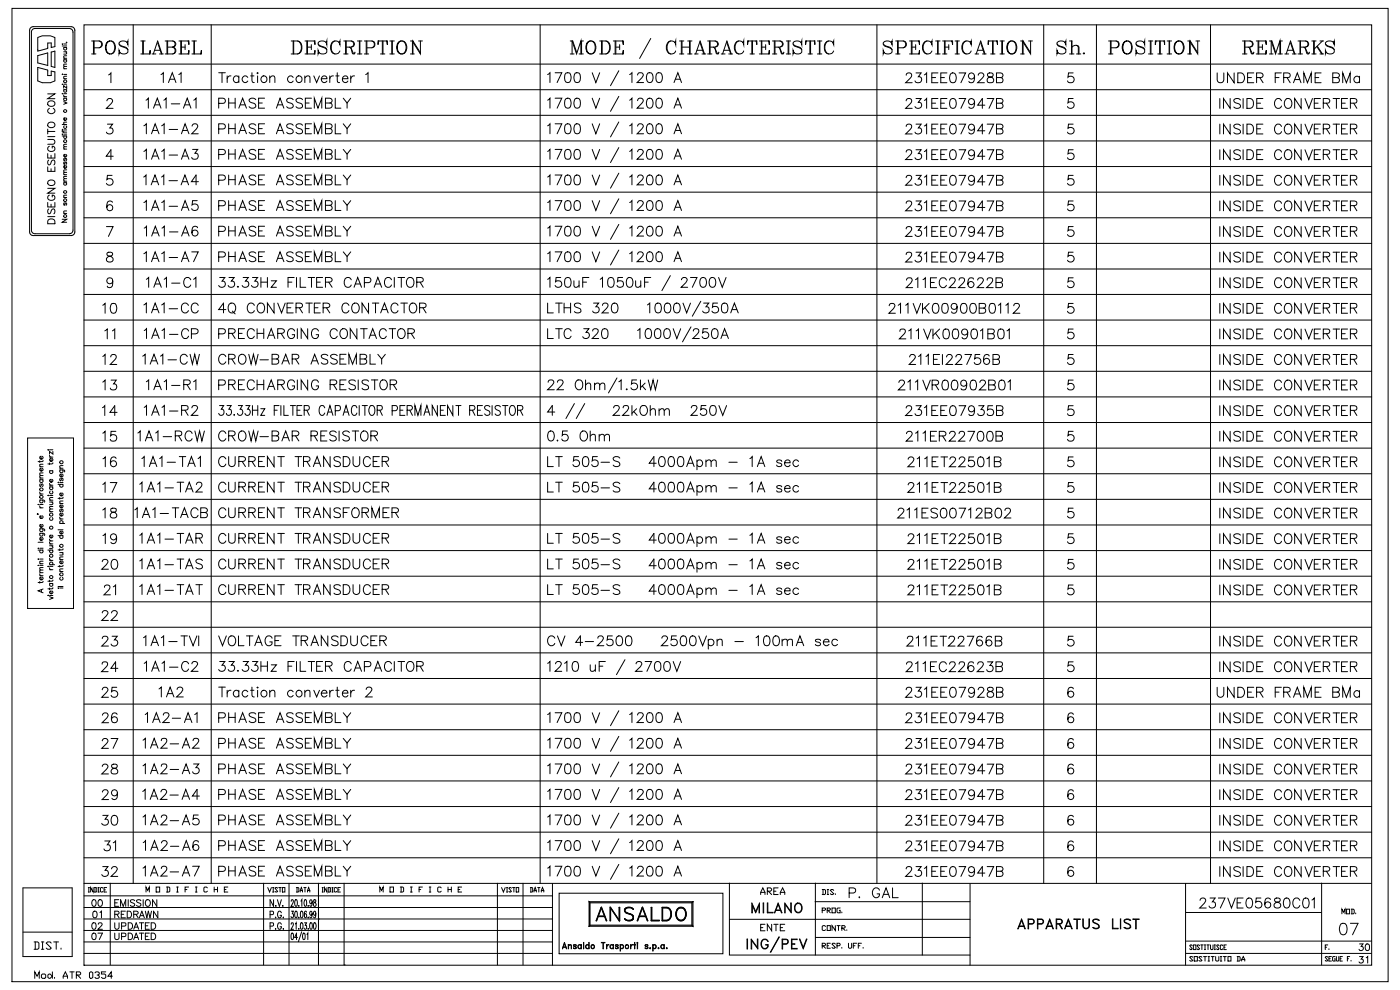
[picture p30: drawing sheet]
<svg xmlns="http://www.w3.org/2000/svg" width="297mm" height="210mm" viewBox="0 0 297 210" stroke-linecap="round" stroke-linejoin="round" font-family="sans-serif">
<g fill="none" stroke="#000" stroke-width=".21">
<path d="M2.5 1.8h292v206.4h-292zM6.6 5.8l8.6-.1 .5 .3 .2 .4v42.9l-.2 .4-.5 .3h-8.2l-.4-.1-.3-.6v-43zM6.9 6.3l.4-.3h7.5l.4 .2 .3 .5v42.2l-.3 .5-.4 .2h-7.4a.73 .73 0 0 1-.7-.8v-42.2zM8 8l1-.4h1.7l.9 .4v1.9l-.7 .2v-1h-.8v1.2l-2.1 .5zM8 14.3l2.1 .6v1.1h.8v-.9l.7 .2v1.9l-.9 .3h-1.7l-1-.3zM8 11.8l2.1-.6v2.7l-2.1-.6zM10.1 19.9h1.5l-1.5 1h1.5M10.9 11l.7-.2v3.5l-.7-.2zM13.2 19.9h.1M13.2 9.8h.9M13.2 17.9h.1M13.2 15.8h.1"/>
<path d="M13.2 9.4h.1M13.5 19.9h.6M13.5 19h.6M13.5 17.9h.6M13.5 16.7h.6M13.5 15.8h.6M13.5 14.6h.6M13.5 12.7h.6M13.5 12.4h.6M13.5 11h.6M13.5 10.1h.6M13.5 9.3h.6"/>
<path d="M13.7 19a.3 .3 0 0 0-.1 .5 .3 .3 0 0 0 .4 0 .3 .3 0 0 0 0-.5M13.7 12.7a.3 .3 0 0 0-.1 .4 .3 .3 0 0 0 .4 0 .3 .3 0 0 0 0-.4M13.7 10.1a.31 .31 0 0 0-.1 .4 .31 .31 0 0 0 .5 0 .31 .31 0 0 0-.1-.4M14 11l.1 .2v.2l-.6 .1M14 9h.1M14.1 18.2v.5l-.6-.5v.5M14.1 16.2h-.6l.2 .5M14.1 14.1h-.6v.3l.2 .2M14.1 13.6h-.6l.2 .5M14.1 11.8l-.6 .1 .2 .5M17.8 5.3h273.2v199.4h-273.2zM10.1 39.9h1.5l-1.5 1.1h1.5"/>
<path d="M10.1 35.4v.9h1.5v-.9M10.1 32.6v.9h1.5v-.9M10.1 29.6h1.1l.4 .4a.49 .49 0 0 1-.4 .6h-1.1M10.1 29h1.5M10.1 27.9h1.5M10.1 27.4v1M10.2 38.5a.76 .76 0 0 1 .9-.3 .76 .76 0 0 1 .5 .9 .76 .76 0 0 1-1 .3 .76 .76 0 0 1-.4-.9zM10.3 34l-.2 .3 .2 .7 .4-.2 .2-.6 .3-.2h.2l.2 .3-.2 .7M10.3 26a.75 .75 0 0 1 .9-.1 .75 .75 0 0 1 .4 .9 .75 .75 0 0 1-1 .3 .75 .75 0 0 1-.4-.9zM10.3 21.5a.75 .75 0 0 1 .9-.1 .75 .75 0 0 1 .4 .9 .76 .76 0 0 1-1 .3 .76 .76 0 0 1-.4-.9zM10.5 31a.56 .56 0 0 0-.4 .7 .56 .56 0 0 0 .6 .4h.4a.55 .55 0 0 0 .6-.5 .55 .55 0 0 0-.6-.6v.4M10.5 23a.59 .59 0 0 0-.4 .6 .59 .59 0 0 0 .6 .5h.4a.59 .59 0 0 0 .5-.5 .59 .59 0 0 0-.3-.6"/>
<path d="M10.8 32.9v.6M10.8 35.8v.5M13.2 27.8l.2 .2h.7M13.2 28.8h.9M13.2 26.4h.9M13.2 28.5h.1M13.2 27.6h.1M13.5 21.6l.6 .3-.6 .2M13.5 20.2l.3 .3M13.5 38.7h.6M13.5 38.4h.6M13.5 37.1h.6"/>
<path d="M13.5 31.6h.6M13.5 28.4h.6M13.5 27.8v.3M13.5 27.6h.6M13.5 20.8h.6M13.5 20.5h.6M13.7 38.7a.3 .3 0 0 0-.1 .5 .3 .3 0 0 0 .4 0 .3 .3 0 0 0 0-.5M13.7 34.3l-.2 .5 .2 .1 .3-.6 .1 .3-.1 .3M13.7 33.6l-.2 .4h.2l.3-.4 .1 .2-.1 .3M13.7 28.8a.3 .3 0 0 0-.1 .5 .3 .3 0 0 0 .4 0 .3 .3 0 0 0 0-.5M13.7 26.7a.31 .31 0 0 0-.1 .4 .31 .31 0 0 0 .5 0 .31 .31 0 0 0-.1-.4M13.7 20.8a.31 .31 0 0 0-.1 .5 .31 .31 0 0 0 .5 0 .31 .31 0 0 0-.1-.5"/>
<path d="M14 35.1a.31 .31 0 0 1 .1 .5 .31 .31 0 0 1-.5 0 .31 .31 0 0 1 .2-.5v.6M14 32.8a.31 .31 0 0 1 .1 .4 .31 .31 0 0 1-.5 0 .31 .31 0 0 1 .2-.4v.5M14 25a.31 .31 0 0 1 .1 .5 .31 .31 0 0 1-.5 0 .31 .31 0 0 1 .2-.5v.6M14.1 37.9l-.6 .1 .2 .4M14.1 37.4h-.6v.3l.2 .2M14.1 36.6h-.6l.2 .5M14.1 36l-.6 .1 .2 .5M14.1 31.1l-.6 .1 .2 .4M14.1 30.6l-.6 .1 .2 .4M14.1 25.9h-.6v.3l.2 .2M10.1 42.9v1h1.5v-1M10.1 45.9h1.5"/>
<path d="M10.3 46.6l.4-.2 .7 .2 .2 .4v.5h-1.5v-.5zM10.3 44.3l-.2 .4 .2 .6 .4-.1 .2-.6 .3-.3h.2l.2 .4-.2 .6M10.5 41.4a.56 .56 0 0 0-.4 .6 .56 .56 0 0 0 .6 .5h.4a.55 .55 0 0 0 .6-.6 .55 .55 0 0 0-.6-.5v.4M10.8 43.3v.6M13.2 46.5h.9l-.9 .6h.9M13.5 45.3h.6M13.5 41.9h.6M13.7 43l-.2 .5h.2l.3-.5 .1 .2-.1 .3M14.1 44.7l-.6 .1 .2 .5M14.1 41.4h-.6l.2 .5M5.9 92.9h9.7v36.2h-9.7zM8.4 97.7v.4"/>
<path d="M8.4 99h.7M9 99.3a.34 .34 0 0 1 0 .5 .34 .34 0 0 1-.4 0 .34 .34 0 0 1-.1-.4l.2-.1v.6M9 96.8a.33 .33 0 0 1 .1 .5 .33 .33 0 0 1-.5 0 .33 .33 0 0 1 0-.5l.1 .6M9.1 98.5h-.6v.4l.1 .1M9.1 97.7l-.2 .2h-.8M10.2 95.5h.1M10.5 96.6l.2 .3 .1 .1M10.5 98.2v.3M10.5 99.8h.7M10.5 97h.7M10.5 95.4h.7M10.7 99.8a.34 .34 0 0 0-.1 .5 .34 .34 0 0 0 .5 0 .34 .34 0 0 0 0-.5"/>
<path d="M11.1 97.2a.33 .33 0 0 1 .1 .5 .33 .33 0 0 1-.5 0 .33 .33 0 0 1 0-.5l.1 .6M11.2 98.2l-.2 .2h-.8M11.2 95.8v.5l-.7-.5v.5M12.7 99.7h.9l.1 .4M12.7 99.3h.7M12.8 99.7a.34 .34 0 0 0 0 .5 .34 .34 0 0 0 .5 0 .34 .34 0 0 0-.1-.5M13.4 98.8h-.7v.3l.2 .2M7.9 109l.3 .1M8.1 120h.1M8.1 118.6h.1M8.1 116.4h.1M8.1 107h.1"/>
<path d="M8.1 116.7h1M8.1 115h1M8.4 113.1h.8l.3 .2-.1 .3M8.4 112.2h.8l.3 .2-.1 .2M8.4 107.3l.1 .2 .2 .2M8.4 106.1h.8l.3 .2-.1 .2M8.4 104.4l.1 .2 .2 .2M8.4 119.9h.7M8.4 119.6h.7M8.4 118.6h.7M8.4 116.3h.7M8.4 107.7h.7"/>
<path d="M8.4 107h.7M8.4 104.8h.7M8.4 101.8h.7M8.4 101.4h.7M8.6 116.7a.34 .34 0 0 0-.1 .5 .34 .34 0 0 0 .5 0 .34 .34 0 0 0 0-.5M8.6 113.1a.34 .34 0 0 0-.1 .5 .34 .34 0 0 0 .5 0 .34 .34 0 0 0 0-.5M8.6 112.2a.34 .34 0 0 0-.1 .5 .34 .34 0 0 0 .5 0 .34 .34 0 0 0 0-.5M8.6 106.1a.34 .34 0 0 0-.1 .5 .34 .34 0 0 0 .5 0 .34 .34 0 0 0 0-.5M8.6 102.6l-.1 .5h.2l.1-.4 .2-.1 .1 .2-.1 .4M8.6 101.8a.34 .34 0 0 0-.1 .5 .34 .34 0 0 0 .5 0 .34 .34 0 0 0 0-.5M9 114a.33 .33 0 0 1 .1 .5 .33 .33 0 0 1-.5 0 .33 .33 0 0 1 0-.5l.1 .6M9 111.2a.34 .34 0 0 1 0 .5 .34 .34 0 0 1-.4 .1 .34 .34 0 0 1-.1-.5l.2-.1v.6"/>
<path d="M9 109.4a.32 .32 0 0 1 .1 .5 .32 .32 0 0 1-.5 0 .32 .32 0 0 1 0-.5l.1 .6M9.1 119l-.6 .1v.3l.1 .2M9.1 100.9h-.6v.4l.1 .1M9.1 100.3h-.6v.4l.1 .2M10.2 116.7h1M10.2 105.1h.1M10.5 118.4l.3 .5M10.5 115l.2 .3 .1 .1M10.5 114.3l.3 .4M10.5 102.5l.2 .4h.1M10.5 119.8h1.1M10.5 118.9h.7"/>
<path d="M10.5 115.8h.7M10.5 115.4h.7M10.5 114.7h.7M10.5 108.5h.7M10.5 106.5h.7M10.5 106.1h.7M10.5 105.1h.7M10.5 103.3h.7M10.5 102.9h.7M10.7 119.8a.32 .32 0 0 1-.1-.5 .32 .32 0 0 1 .5 0 .32 .32 0 0 1 0 .5M10.7 116.7a.34 .34 0 0 0-.1 .5 .34 .34 0 0 0 .5 0 .34 .34 0 0 0 0-.5M10.7 109.8a.34 .34 0 0 0-.1 .5 .34 .34 0 0 0 .5 0 .34 .34 0 0 0 0-.5"/>
<path d="M10.7 104.2a.34 .34 0 0 0-.1 .4 .34 .34 0 0 0 .5 0 .34 .34 0 0 0 0-.4M10.7 103.3a.34 .34 0 0 0-.1 .5 .34 .34 0 0 0 .5 0 .34 .34 0 0 0 0-.5M11 115.8l.2 .4-.7 .1M11 106.5l.2 .2-.1 .3h-.6M11.1 113.5a.34 .34 0 0 1 0 .5 .34 .34 0 0 1-.5 0 .34 .34 0 0 1 0-.5h.2v.6M11.1 101.7a.34 .34 0 0 1 0 .5 .34 .34 0 0 1-.5 0 .34 .34 0 0 1 0-.5h.2v.6M11.2 108h-.6l-.1 .3 .2 .2M11.2 107.4l-.6 .1-.1 .2 .2 .3M11.2 105.5l-.6 .1-.1 .2 .2 .3M12.4 102.4h.1M12.3 113.6h1.1M12.3 112.4h1.1"/>
<path d="M12.3 102.7h1.1M12.7 109.7l.1 .3 .2 .1M12.7 105.5v.4M12.7 116.4v.4M12.7 119.9v.4M12.7 118.7h.7M12.7 117.2h.7M12.7 111h1M12.7 110.1h.7M12.7 106.8h.7M12.7 102.4h.7M12.8 113.6a.34 .34 0 0 0 0 .5 .34 .34 0 0 0 .5 0 .34 .34 0 0 0-.1-.5"/>
<path d="M12.8 111a.34 .34 0 0 1 0-.5 .34 .34 0 0 1 .5 0 .34 .34 0 0 1-.1 .5M12.8 108l-.1 .2 .1 .4 .3-.5h.2l-.1 .5M12.8 102.7a.34 .34 0 0 0 0 .5 .34 .34 0 0 0 .5 0 .34 .34 0 0 0-.1-.5M12.8 101.4l-.1 .2 .1 .4 .3-.5h.2l-.1 .5M13.2 117.2l.1 .1v.4h-.6M13.2 119a.33 .33 0 0 1 .1 .5 .33 .33 0 0 1-.5 0 .33 .33 0 0 1 .1-.5l.1 .6M13.2 112.7a.33 .33 0 0 1 .1 .4 .33 .33 0 0 1-.5 0 .33 .33 0 0 1 .1-.4l.1 .6M13.2 108.8a.33 .33 0 0 1 .1 .5 .33 .33 0 0 1-.5 0 .33 .33 0 0 1 .1-.5l.1 .6M13.2 107.1a.34 .34 0 0 1 .1 .5 .34 .34 0 0 1-.5 0 .34 .34 0 0 1 0-.4l.2-.1v.6M13.2 104.6a.33 .33 0 0 1 .1 .5 .33 .33 0 0 1-.5 0 .33 .33 0 0 1 .1-.5l.1 .6M13.2 100.6a.33 .33 0 0 1 .1 .4 .33 .33 0 0 1-.5 0 .33 .33 0 0 1 .1-.4l.1 .6M13.4 119.9l-.2 .2h-.9"/>
<path d="M13.4 118.1l-.7 .2 .2 .4M13.4 116.4l-.1 .2h-1M13.4 106.3h-.7v.3l.2 .2M13.4 105.5l-.1 .2h-1M8.4 121.7l.1 .3 .2 .1M8.4 123.3v.4M8.4 122.1h.7M8.4 121.5h.7M8.8 125.1v.5M9 122.4a.33 .33 0 0 1 .1 .5 .33 .33 0 0 1-.5 0 .33 .33 0 0 1 0-.5l.1 .6M9.1 124.9l-1 .4 1 .4M9.1 123.3l-.2 .3h-.8"/>
<path d="M9.1 120.9h-.6l-.1 .3 .2 .3M9.1 120.4h-.6v.4l.1 .1M10.2 126.3h.1M10.2 120.2h.1M10.5 126.6l.7 .2-.7 .4M10.5 120.5l.2 .3h.1M10.5 126.3h.7M10.5 123.1v.3M10.5 124.7v.4M10.5 123.8h.7M10.5 120.8h.7M10.5 120.1h.7"/>
<path d="M10.7 123.8a.34 .34 0 0 0-.1 .5 .34 .34 0 0 0 .5 0 .34 .34 0 0 0 0-.5M11.1 125.4a.34 .34 0 0 1 0 .4 .34 .34 0 0 1-.5 .1 .34 .34 0 0 1 0-.5h.2v.6M11.2 124.6l-.2 .3h-.8M11.2 123l-.2 .3h-.8M12.4 124.8h.1M12.3 124.4h1.1M12.7 124.7h.7M12.7 121.2h.7M12.8 122.5a.34 .34 0 0 0 0 .5 .34 .34 0 0 0 .5 0 .34 .34 0 0 0-.1-.5M13.4 120.7h-.7v.2l.2 .3M4.9 197.7h10.4M4.9 188.3h10.4v14.6h-10.4z"/>
<path d="M7.2 199.8h.8l.3 .2v1.1l-.3 .2h-.8M7.5 199.8v1.5M8.8 199.8h.5M9 199.8v1.5M11.4 199.8h1M11.9 199.8v1.5M17.8 190h99.4M17.8 192.5h99.4M17.8 194.9h99.4M17.8 197.4h99.4M17.8 199.8h99.4M17.8 187.4h273.1"/>
<path d="M18.7 188.3h.3M18.7 189.2h.3M18.8 188.3v.9M19.7 195.8l.3-.1a.79 .79 0 0 1 0 1.4h-.1a.9 .9 0 0 1-.2-1.3zM19.7 190.9a.41 .41 0 0 1 .6 .2l.1 .3a.63 .63 0 0 1-.5 .8 .9 .9 0 0 1-.2-1.3zM19.8 188.3v.9l-.6-.9v.9M19.9 193.3a.44 .44 0 0 1 .6 .2l.1 .4a.63 .63 0 0 1-.5 .8 .94 .94 0 0 1-.2-1.4zM20 188.3l.5 .1v.7l-.5 .1M20.1 188.3v.9M20.8 188.3h.3M20.8 189.2h.3M20.8 196.1a.42 .42 0 0 1 .4-.4 .42 .42 0 0 1 .5 .3l-.1 .3-.8 .8h.9"/>
<path d="M20.9 188.3v.9M21 190.9a.45 .45 0 0 1 .7 .2v.3a.63 .63 0 0 1-.5 .8 .87 .87 0 0 1-.2-1.3zM21.2 193.5l.3-.2v1.4M21.8 188.4l-.1-.1-.4 .1v.7l.1 .1 .4-.1M22.1 188.7h.3M22.6 188.3h-.5v.9h.5M23.4 187.3v17.4M24.3 193.9h.8l.2-.2-.1-.3-.9-.1v1.4M24.3 195.7v1l.4 .4 .3-.1 .3-.3v-1M24.3 191.5h.6M24.8 193.9l.5 .8M25.2 190.8h-.9v1.4h.9"/>
<path d="M25.6 192.2v-1.4l.5 1.4 .6-1.4v1.4M25.7 193.9h.5M25.8 196.4h.8l.1-.6-.9-.1v1.4M26.6 193.3h-.9v1.4h.9M27 193.3h.4a.76 .76 0 0 1 .5 .7 .76 .76 0 0 1-.5 .7h-.4zM27.2 195.7h.5a.74 .74 0 0 1 .4 .7 .74 .74 0 0 1-.4 .7h-.5zM27.2 190.8v1.4M28.4 193.9h.8l.1-.2-.1-.3-.8-.1v1.4M28.4 197.1l.5-1.4 .5 1.4M28.6 191l-.3-.2-.5 .1v.5l.6 .2 .2 .4-.3 .2-.6-.2M28.6 196.7h.6M28.8 193.9l.5 .8"/>
<path d="M29.6 194.7l.5-1.4 .5 1.4M29.6 195.7h.9M29.8 194.2h.6M29.9 191l-.3-.2-.6 .2 .1 .4 .7 .3v.5h-.5l-.3-.2M30 195.7v1.4M30.4 190.8v1.4M30.8 196.4h.6M30.8 193.3l.4 1.4 .3-1.4 .3 1.4 .3-1.4M30.9 191l.2-.1a.66 .66 0 0 1 .8 .6 .66 .66 0 0 1-.8 .7l-.3-.5zM31 189.2v-1.1l.3 .8 .4-.8v1.1M31.7 195.7h-.9v1.4h.9M32.1 195.7h.5a.74 .74 0 0 1 .4 .7 .74 .74 0 0 1-.4 .7h-.5z"/>
<path d="M33.1 188.1h.8v1.1h-.8zM33.3 190.8v1.4l-1-1.4v1.4M33.5 193.3v1.4l-.9-1.4v1.4M35.3 188.1h.5l.2 .2v.7l-.2 .2h-.5M35.5 188.1v1.1M37.5 189.2h.3M37.5 188.1h.3M37.6 188.1v1.1M39.3 188.7h.4M40 188.1h-.7v1.1M41.5 189.2h.3M41.5 188.1h.3"/>
<path d="M41.6 188.1v1.1M44 188.3l-.2-.2h-.4l-.1 .2v.7l.1 .2 .6-.2M45.4 188.7h.7M45.4 188.1v1.1M46.1 188.1v1.1M47.6 188.7h.3M48.3 188.1h-.7v1.1h.7M55.9 187.3v17.4M56.8 188.3l.4 .9 .4-.9M57.3 194l.6-.1 .1-.5-.7-.1v1.4M57.3 196.4h.6l.1-.6-.7-.1v1.4M57.8 188.3h.3"/>
<path d="M57.8 189.2h.3M58 188.3v.9M58 190.8v1.4l-.7-1.4v1.4M58.5 194.5v.2zM58.5 197v.1zM58.5 192.1v.1zM58.8 190.8l.5 1.4 .4-1.4M58.9 188.4l-.2-.1-.4 .1 .6 .7-.2 .1-.4-.1M59.1 188.3h.6M59.4 188.3v.9M59.7 193.6a.42 .42 0 0 0-.5-.3 .42 .42 0 0 0-.3 .5v.3a.42 .42 0 0 0 .4 .6 .42 .42 0 0 0 .4-.6h-.3M59.7 196.1a.42 .42 0 0 0-.5-.4 .42 .42 0 0 0-.3 .6v.3a.42 .42 0 0 0 .4 .5 .42 .42 0 0 0 .4-.5h-.3"/>
<path d="M59.9 188.3h.5v.9h-.5zM60 192.1h.1M60.1 194.5v.2zM60.1 197v.1zM61.3 187.3v17.4M61.8 196.1v-.3a.36 .36 0 0 1 .5 .2 .36 .36 0 0 1-.2 .4l-.4 .7h.6M61.8 191.2l.1-.4 .3 .1v.4l-.5 .9h.6M61.8 193.3h.4l-.2 .5a.48 .48 0 0 1 .3 .5 .48 .48 0 0 1-.4 .4l-.2-.3M62.7 193.3h.3v.2v.9l-.2 .3-.3-.3zM62.7 196l.1-.3v1.4M62.7 190.9h.3v.2v.9l-.2 .2-.3-.2zM62.9 188.3l.5 .1v.7l-.5 .1"/>
<path d="M63 188.3v.9M63.4 194.5v.2zM63.4 197v.1zM63.4 192.1v.1zM63.7 189.2l.2-.9 .3 .9M63.7 188.9h.5M63.8 193.3h.2a.93 .93 0 0 1 0 1.4l-.3-.6zM63.8 195.8l.2-.1a.89 .89 0 0 1 0 1.4l-.3-.6zM63.8 191.1l.2-.3v1.4M64.5 188.3h.4M64.6 195.7h.4l-.2 .6a.4 .4 0 0 1 .2 .4 .4 .4 0 0 1-.4 .3l-.1-.2M64.6 190.9h.3l.1 .2v.9l-.2 .2h-.2l-.1-.6z"/>
<path d="M64.7 188.3v.9M65 193.5l-.2-.2a1.08 1.08 0 0 0 0 1.4 .42 .42 0 0 0 .3-.5 .42 .42 0 0 0-.4-.3l-.1 .3M65.2 189.2l.3-.9 .2 .9M65.2 188.9h.5M65.4 194.5v.2zM65.4 197v.1zM65.4 192.1v.1zM65.8 195.8h.3l.1 .2v.8l-.2 .3-.3-.3zM66.2 193.8l-.2 .3a.42 .42 0 0 1-.3-.4 .42 .42 0 0 1 .4-.4l.1 1.1-.2 .3-.3-.2M66.2 191.3l-.2 .4a.42 .42 0 0 1-.3-.4 .42 .42 0 0 1 .4-.4l.1 1.1-.2 .2-.3-.2M66.6 190.9v.4a.48 .48 0 0 1 .5 .4 .48 .48 0 0 1-.4 .5 .55 .55 0 0 1-.2-.5 .55 .55 0 0 1 .5-.4v-.4zM66.6 195.8l.2-.1a.93 .93 0 0 1-.1 1.4l-.2-.6z"/>
<path d="M67 193.8l-.2 .3a.48 .48 0 0 1-.3-.4 .48 .48 0 0 1 .3-.4l.2 .2v.9l-.2 .3-.3-.2M67.6 194.9h.1M67.6 187.3v17.4M68.3 188.3h.3M68.3 189.2h.3M68.4 188.3v.9M69.4 188.3v.9l-.6-.9v.9M69.6 188.3h.4l.1 .1v.7l-.1 .1h-.4M69.7 188.3v.9M70.4 188.3h.3M70.4 189.2h.3M70.5 188.3v.9"/>
<path d="M71.4 188.4l-.1-.1-.4 .1v.7l.1 .1 .4-.1M71.7 188.7h.3M72.2 188.3h-.5v.9h.5M73 187.3v17.4M80.6 189.2v-1.1l.3 .8 .4-.8v1.1M82.7 188.1h.8v1.1h-.8zM84.9 188.1h.5l.2 .2v.7l-.2 .2h-.5M85.1 188.1v1.1M87.1 189.2h.4M87.1 188.1h.4M87.2 188.1v1.1M88.9 188.7h.4"/>
<path d="M89.6 188.1h-.7v1.1M91.1 189.2h.3M91.1 188.1h.3M91.2 188.1v1.1M93.6 188.3l-.2-.2h-.4l-.1 .2v.7l.1 .2h.4l.2-.2M95 188.7h.7M95 188.1v1.1M95.7 188.1v1.1M97.2 188.7h.3M97.9 188.1h-.7v1.1h.7M105.5 187.3v17.4M106.4 188.3l.4 .9 .4-.9"/>
<path d="M107.5 188.3h.2M107.5 189.2h.2M107.6 188.3v.9M108.5 188.4l-.2-.1-.4 .1 .6 .7-.2 .1-.4-.1M108.7 188.3h.6M109 188.3v.9M109.5 188.3h.5v.9h-.5zM110.9 187.3v17.4M112.5 188.3h.4l.1 .1v.7l-.1 .1h-.4M112.6 188.3v.9M113.3 189.2l.2-.9 .3 .9M113.3 188.9h.5"/>
<path d="M114.1 188.3h.4M114.3 188.3v.9M114.8 189.2l.3-.9 .3 .9M114.8 188.9h.6M117.2 187.4v17.3M126.5 195.3l1.1-2.8 1.1 2.8M126.9 194.4h1.4M127 194.3h1.2M127.5 192.5h.1l1.1 2.8h-.1l-1-2.7-1 2.7h-.2zM129.4 192.5h.1l1.8 2.6v-2.6h.2v2.8h-.2l-1.8-2.6v2.6h-.1zM131.4 192.5v2.8l-1.9-2.8v2.8M132.5 194.8v.1"/>
<path d="M134.3 192.9a.97 .97 0 0 0-1-.5 .97 .97 0 0 0-.8 .9l.4 .3 .7 .3a.73 .73 0 0 1 .7 .9 .73 .73 0 0 1-1 .4l-.5-.1-.3-.2M134.4 192.8a1.29 1.29 0 0 0-1.9 0 .69 .69 0 0 0 .5 .9l.8 .2a.7 .7 0 0 1 .6 .6 .7 .7 0 0 1-.3 .7 1.33 1.33 0 0 1-1.6-.3M134.4 192.8a1.05 1.05 0 0 0-1.1-.4 1.05 1.05 0 0 0-.8 .8l.3 .5 .8 .2a.66 .66 0 0 1 .7 .8 .66 .66 0 0 1-1 .5l-.4-.1-.4-.3M134.4 192.8l-.1 .1a.91 .91 0 0 0-1-.4 .91 .91 0 0 0-.7 .8l1.1 .5a.79 .79 0 0 1 .7 1 .79 .79 0 0 1-1.2 .5l-.3-.1-.4-.3M135.2 195.3l1.1-2.8 1.1 2.8M135.6 194.4h1.4M135.7 194.3h1.2M136.2 192.5h.1l1.1 2.8h-.1l-1-2.7-1 2.7h-.2zM138.1 192.5h.2v2.7h1.5v.1h-1.7zM138.1 195.2h1.7M138.2 192.5v2.8h1.6M140.4 192.5h1.1a1.57 1.57 0 0 1 .9 1.4 1.57 1.57 0 0 1-.9 1.4h-1.1z"/>
<path d="M140.4 192.5h1.1a1.51 1.51 0 0 1 .8 1.4 1.51 1.51 0 0 1-.8 1.3h-1.1M140.5 192.5h1a1.53 1.53 0 0 1 1 1.4 1.53 1.53 0 0 1-1 1.4h-1zM140.6 192.6h.9a1.46 1.46 0 0 1 0 2.6h-.9zM143.7 192.8a1.06 1.06 0 0 1 1.2-.3 1.06 1.06 0 0 1 .7 1 1.25 1.25 0 0 1-.3 1.4 1.25 1.25 0 0 1-1.4 .3 1.74 1.74 0 0 1-.2-2.4zM143.7 192.8a1.11 1.11 0 0 1 1.3-.2 1.11 1.11 0 0 1 .6 1.3 1.11 1.11 0 0 1-.5 1.2 1.11 1.11 0 0 1-1.3-.1 1.85 1.85 0 0 1-.1-2.2zM143.7 192.9a1.09 1.09 0 0 1 1.4-.2 1.09 1.09 0 0 1 .4 1.4 1.04 1.04 0 0 1-1.1 1.1 1.04 1.04 0 0 1-1-1.2l.1-.6zM143.9 192.8a.97 .97 0 0 1 1.1 0 .97 .97 0 0 1 .4 1.1 .96 .96 0 0 1-.7 1.2 .96 .96 0 0 1-1.2-.9v-.8zM154.7 187.3v15.3h51.1M154.7 195h51.1M158.5 199.2l.1 2.1zM159.3 199.2l1.4 1.8 .1-1.8v2.1l-1.3-1.8-.2 1.8zM159.5 191.5l.8 1.8 .8-1.8v2.1l-.1-1.6-.7 1.6-.7-1.6-.1 1.6z"/>
<path d="M161.4 189.7v-.4l.4-1 .5 1v.4M161.4 189.3h.9M161.4 196.8h.4M161.6 199.5l.4-.3a.8 .8 0 0 1 .9 .5 .75 .75 0 0 0-.8-.4 .75 .75 0 0 0-.6 .7l.1 .8 .4 .4h.5l.3-.4v-.3l-.3-.1h.4a.77 .77 0 0 1-.6 .9 .77 .77 0 0 1-.9-.8zM161.9 191.5l.1 2.1zM162.3 196.1h-.9v1.3h.9M162.8 191.5l.1 2 1.1 .1h-1.2zM162.8 189h.6l.3-.4-.3-.3h-.6v1.4M163 189l.7 .7M163.7 196.1v1.3l-.9-1.3v1.3M164.1 189h.5M164.1 196.1h1"/>
<path d="M164.5 193.1h1.2M164.6 193h1M164.6 196.1v1.3M165.1 191.5l.8 2.1-.8-1.8-.8 1.8zM165.1 188.3h-1v1.4h1M165.2 198.8l-1.8 3.1zM165.5 189.7v-.4l.5-1 .5 1v.4M165.5 189.3h1M165.5 196.8h.5M166.5 191.5l1.2 1.8 .2-1.8v2.1l-1.4-1.8v1.8zM166.5 196.1h-1v1.3h1M167.9 199.2h1.2l-1.1 .1v1.9l1.1 .1h-1.2z"/>
<path d="M168.7 191.8a.79 .79 0 0 1 .9-.2 .79 .79 0 0 1 .5 .7 .96 .96 0 0 1-.9 1.3 1.18 1.18 0 0 1-.5-1.8zM168.9 191.7a.71 .71 0 0 1 1.1 .6 .96 .96 0 0 1-.6 1.2 .98 .98 0 0 1-.8-.7 .98 .98 0 0 1 .3-1.1zM169.6 199.2l.8 1.8 .8-1.8-.8 2.1zM172.9 191.3h32.9M173 187.3v15.3M173 198.8h32.8M174.4 188.7h.5l.2 .2v.7l-.2 .1h-.5M174.4 193.1h.5l.2-.4-.7-.1v1M174.6 188.7v1M175.1 196.5l-.2-.2h-.3l-.2 .2v.7l.2 .2 .5-.2M175.5 196.3h.6v1.1h-.6zM175.5 193.1h.5l.1-.4-.6-.1v1"/>
<path d="M175.5 189.7h.3M175.5 188.7h.3M175.6 188.7v1M175.6 193.1l.5 .5M176.5 192.6h.7v1h-.7zM176.8 188.9l-.1-.2h-.4l-.2 .2 .7 .7-.1 .1h-.4l-.2-.1M177.2 196.3v1.1l-.7-1.1v1.1M177.2 189.6v.1M177.6 196.3h.6M177.9 196.3v1.1M178.2 192.6l-.6 .1v.7l.1 .2h.5v-.5h-.2M178.6 196.9h.5l.2-.4-.2-.2h-.5v1.1"/>
<path d="M178.6 193.4v.2M178.8 196.9l.5 .5M179.6 197.2v.2M180.1 189.4h.9a.55 .55 0 0 0 .5-.5 .55 .55 0 0 0-.5-.6h-.9v2.1M182.3 190.2v.2l.1-.1M186.5 188.8a.76 .76 0 0 0-.8-.5 .76 .76 0 0 0-.6 .8 .93 .93 0 0 0 .2 1 .93 .93 0 0 0 1 .2l.2-.4v-.3h-.4M187.1 190.4l.9-2.1 .7 2.1M187.5 189.7h1M189.3 188.3v2.1h1.2M195.7 187.3v15.3M205.8 187.4v17.3M216.1 196.5h1.2"/>
<path d="M216.2 196.4h1M216.7 194.9l.8 2.1-.8-1.8-.8 1.8zM218.2 195.9l1-.1v-.7l-1-.1-.1 2v-2.1h.9a.56 .56 0 0 1 .4 .6 .56 .56 0 0 1-.4 .5h-.8M220.2 195.9l1-.1v-.7l-1-.1-.1 2v-2.1h.9l.3 .2 .1 .5-.2 .3-1 .1M222.1 196.5h1.1M222.2 196.4h1M222.7 194.9l.7 2.1-.7-1.8-.8 1.8zM224.2 195.9l.9-.1v-.7l-.9-.1-.2 2v-2.1h.9a.55 .55 0 0 1 .5 .6 .55 .55 0 0 1-.5 .5h-.7M224.6 196l.8 1-.6-1M226 196.5h1.2M226.1 196.4h1M226.6 194.9l.8 2.1-.8-1.8-.8 1.8z"/>
<path d="M227.8 194.9l1.3 .1zM228.4 195v2l.1-2M229.7 194.9l.1 1.5a.61 .61 0 0 0 .6 .5 .61 .61 0 0 0 .6-.5v-1.5l.1 1.5a.71 .71 0 0 1-.7 .6 .71 .71 0 0 1-.7-.6zM232 195a.98 .98 0 0 1 1.2 .2h-.2a.66 .66 0 0 0-1.1 .2l.1 .2 .7 .3a.55 .55 0 0 1 .5 .6 .55 .55 0 0 1-.5 .5h-.4l-.5-.3h.2a.82 .82 0 0 0 1.1 0 1.06 1.06 0 0 0-1.1-1l-.2-.3zM236 194.9l.1 2 1.1 .1h-1.2zM237.7 194.9v2.1zM238.4 195.2a.97 .97 0 0 1 1.5 0h-.3a.82 .82 0 0 0-1.1 0l.2 .4 .6 .3a.57 .57 0 0 1 .5 .4 .57 .57 0 0 1-.2 .6 .98 .98 0 0 1-1.2-.2h.3a.78 .78 0 0 0 1 0l-.1-.5-1.1-.6zM240.3 194.9l1.3 .1zM240.9 195v2l.1-2M251.5 187.4v17.3M251.6 193.5h28.7M251.6 199.6h39.4"/>
<path d="M254.6 191l.1-.3a.67 .67 0 0 1 .9-.1l.1 .1a.64 .64 0 0 1-.2 .9l-1 1h1.4M256.7 190.5h1.1l-.6 .8a.7 .7 0 0 1 .5 1.1 .7 .7 0 0 1-1.2-.2M258.4 190.5h1.5l-1 2.1M260.5 190.5l.7 2.1 .8-2.1M262.4 191.5h.8M263.7 190.5h-1.3v2.1h1.3M264.6 190.6a.65 .65 0 0 1 1 .3 1.07 1.07 0 0 1-.7 1.7 1.34 1.34 0 0 1-.3-2zM267.5 190.5h-1l-.1 .9a.74 .74 0 0 1 1.1-.1 .74 .74 0 0 1-.1 1.1 .74 .74 0 0 1-1.1-.2M269.5 190.8a.62 .62 0 0 0-.9-.2 1.28 1.28 0 0 0 .3 2 .66 .66 0 0 0 .7-.6 .66 .66 0 0 0-.6-.7 .66 .66 0 0 0-.7 .6M270.5 190.6a.43 .43 0 0 0 .2 .7 .91 .91 0 0 1 1 .9 .73 .73 0 0 1-.8 .4 .73 .73 0 0 1-.6-.7 1.35 1.35 0 0 1 1.2-.7l.1-.4a.75 .75 0 0 0-1.1-.2zM272.6 190.6a.65 .65 0 0 1 .9 .3 1.07 1.07 0 0 1-.7 1.7 1.34 1.34 0 0 1-.2-2zM275.7 191a.76 .76 0 0 0-.8-.5 .76 .76 0 0 0-.7 .8v.5a.76 .76 0 0 0 .7 .8 .76 .76 0 0 0 .8-.5"/>
<path d="M276.6 190.6a.65 .65 0 0 1 1 .3 1.08 1.08 0 0 1-.7 1.7 1.16 1.16 0 0 1-.5-1.7zM278.3 190.9l.5-.4v2.1M280.4 187.3v17.4M284.5 195.9a.8 .8 0 0 1 1.1 .4 1.63 1.63 0 0 1-.5 2h-.3a1.37 1.37 0 0 1-.5-2zM284.7 193.8v-1l.3 .7 .3-.7v1M285.6 192.8h.7v1h-.7zM286.5 195.8h1.6l-1.2 2.5M286.6 192.8h.5l.2 .2v.7l-.2 .1h-.5M286.8 192.8v1M287.6 193.7v.1M7.4 207.5v-1.4l.5 1 .4-1v1.4M8.8 206.8l.2-.2h.5l.2 .2v.5l-.2 .2h-.5l-.2-.2z"/>
<path d="M8.8 201.3h.5M10.2 206.8l.4-.2 .5 .5-.5 .4h-.2l-.2-.2zM10.9 200l-.3-.2h-.5l-.3 .2 1.1 1.1-.3 .2h-.5l-.3-.2M11.1 206.1v1.4M11.6 207.3v.2M12.9 201.1v.2M13.4 207.5v-.4l.5-1 .4 1v.4M13.4 207.1h.9M14.8 206.1h.9M15.3 206.1v1.4M16.2 206.8h.7l.2-.4-.2-.3h-.7v1.4M16.4 206.8l.7 .7"/>
<path d="M17.8 202.2h99.4M19 206.4l.2-.3 .5 .3v.9l-.3 .2-.4-.2zM20.1 206.4l.3-.3h.4l.3 .3v.2l-.5 .2M20.8 206.8l.3 .3v.2l-.3 .2h-.4l-.3-.2M22.4 206.1h-.9v.5h.7l.2 .2v.5l-.2 .2h-.4l-.3-.2M23.8 207.1h-.9l.7-1v1.4M73 204.7h.1M166 200.2h.8a.5 .5 0 0 0 .2-.8l-1-.1-.1 2v-2.1h.9a.56 .56 0 0 1 .4 .5 .56 .56 0 0 1-.4 .6h-.8M168 200.2h.6l-.6 .1M174.4 200.6h.5l.2-.3-.2-.2h-.5v1M174.6 200.6l.5 .5M175.5 200.6h.3"/>
<path d="M176.1 200.1h-.6v1h.6M177.2 200.3l-.2-.2h-.3l-.2 .2 .7 .7-.2 .1h-.3l-.2-.1M177.6 200.6h.4l.2-.3-.2-.2h-.4v1M178.6 201v.1M180 200.1v.9l.2 .1h.3l.2-.1v-.9M181 200.6h.4M181.7 200.1h-.7v1M182.1 200.6h.3M182.7 200.1h-.6v1M183.1 201v.1M251.6 202.2h39.3M252.9 200.6l-.4-.2-.1 .2 .5 .6-.1 .2-.4-.2"/>
<path d="M253 203l-.1-.1-.5 .1 .6 .7-.1 .1-.5-.1M253.2 200.4h.5v1h-.5zM253.3 202.9h.7v.9h-.7zM254.5 200.6l-.2-.2-.4 .2 .6 .6-.2 .2-.4-.2M254.7 200.4h.5M255 203l-.2-.1-.5 .1 .7 .7-.2 .1-.5-.1M255 200.4v1M255.3 202.9h.6M255.5 200.4h.2M255.5 201.4h.2M255.6 200.4v1M255.6 202.9v.9"/>
<path d="M256 200.4h.5M256.3 202.9h.3M256.3 200.4v1M256.3 203.8h.3M256.4 202.9v.9M256.8 200.4v.8l.1 .2 .4-.2v-.8M256.9 202.9h.7M257.2 202.9v.9M257.6 200.4h.2M257.6 201.4h.2M257.7 200.4v1M257.9 202.9v.8l.2 .1 .5-.1v-.8"/>
<path d="M258.6 200.6l-.1-.2h-.3l-.1 .2 .5 .6-.1 .2h-.3l-.1-.2M258.9 202.9h.3M258.9 203.8h.3M259 202.9v.9M259.4 200.6l-.1-.2h-.3l-.1 .2 .1 .8h.3l.1-.2M259.5 202.9h.6M259.6 200.9h.3M259.8 202.9v.9M260.1 200.4h-.5v1h.5M260.5 202.9h.6v.9h-.6zM262.4 202.9h.5l.2 .1v.7l-.2 .1h-.5M262.6 202.9v.9"/>
<path d="M263.4 203.8v-.3l.3-.6 .4 .9M263.4 203.5h.7M281.1 200.9h.3M281.7 203l-.2-.1-.4 .1 .6 .7-.2 .1-.4-.1M281.7 200.4h-.6v1M281.9 203.4h.3M281.9 201.2v.2M282.4 202.9h-.5v.9h.5M283.2 202.9l-.5 .1v.7l.1 .1h.4l-.1-.4M283.5 202.9l.1 .9 .4-.1v-.8M284.3 203.4h.2M284.8 202.9h-.5v.9h.5"/>
<path d="M285.8 203.4h.3M286.3 202.9h-.5v.9M286.6 203.7v.1M288.4 200.2h.7l-.4 .5a.46 .46 0 0 1 .4 .8 .46 .46 0 0 1-.8-.2M288.4 202.9h.7l-.4 .5a.46 .46 0 0 1 .4 .8 .46 .46 0 0 1-.8-.2M289.8 200.3a.45 .45 0 0 1 .7 .2v.3a.58 .58 0 0 1-.5 .8 .9 .9 0 0 1-.2-1.3zM289.8 203.1l.3-.2v1.4"/>
<circle cx="13.8" cy="17.3" r=".31"/>
<circle cx="13.8" cy="23.5" r=".31"/>
<circle cx="13.8" cy="29.9" r=".32"/>
<circle cx="13.8" cy="42.5" r=".31"/>
<circle cx="13.8" cy="45.8" r=".31"/>
<circle cx="13.8" cy="40.7" r=".31"/>
<circle cx="13" cy="98.1" r=".36"/>
<circle cx="8.8" cy="103.8" r=".35"/>
<circle cx="8.8" cy="105.4" r=".35"/>
<circle cx="10.9" cy="109.1" r=".35"/>
<circle cx="10.9" cy="111.9" r=".35"/>
<circle cx="10.9" cy="117.9" r=".36"/>
<circle cx="13" cy="115.8" r=".35"/>
<circle cx="10.9" cy="122.4" r=".35"/>
<circle cx="13" cy="121.8" r=".36"/>
</g>
<g fill="#fff" stroke="#000" stroke-width=".21">
<path d="M146.8 191.5l.2-.2v5.2l-.2-.3z"/>
<path d="M125.2 196.2h21.6l.2 .3h-22z"/>
<path d="M125 191.3l.2 .2v4.7l-.2 .3z"/>
<path d="M125 191.3h22l-.2 .2h-21.6z"/>
</g>
<g fill="none" stroke="#000" stroke-width=".21">
<path d="M17.8 13.6h273.2M17.8 19h273.2M19.4 8.7h1.6a.72 .72 0 0 1 .7 .7 .72 .72 0 0 1-.7 .7h-1M19.4 11.4h1M19.8 8.7v2.7M20 8.7v2.7M21 8.7a.75 .75 0 0 1 .6 .7 .75 .75 0 0 1-.6 .7M23 15.9l.5-.4v2M23.3 8.7a1.51 1.51 0 0 0-.7 2.4 1.05 1.05 0 0 0 1.2 .3 1.05 1.05 0 0 0 .7-1.1 1.16 1.16 0 0 0-.3-1.2 1.16 1.16 0 0 0-1.2-.3 1.66 1.66 0 0 0 .3 2.6M23.6 8.7a1.59 1.59 0 0 1 0 2.7M25.3 9.3l.5 .5 1 .3 .3 .4v.6a1.06 1.06 0 0 1-1 .3 1.06 1.06 0 0 1-.8-.7v.7l.1-.3M27 9.1l.1-.4v.8a1.06 1.06 0 0 0-.8-.8 1.06 1.06 0 0 0-1 .4 .69 .69 0 0 0 .5 .8l.8 .2 .5 .4"/>
<path d="M28.3 5.3v182.1M29.9 11.4h2v-.7l-.2 .7M29.9 8.7h.9M30.3 8.7v2.7M30.4 8.7v2.7M32.2 11.4h.9M32.5 11.4l.9-2.7 1 2.7M32.8 10.7h1.2M33.4 9.1l.9 2.3M33.8 11.4h.8M34.1 15.8l.5-.4v2.1M35 8.7l2 .1a.63 .63 0 0 1 0 1.1l-.4 .1"/>
<path d="M35.4 8.7v2.7M35.6 10h1a.72 .72 0 0 1 .7 .7 .72 .72 0 0 1-.7 .7h-1.6M35.6 8.7v2.7M35.7 17.5l.8-2.1 .8 2.1M36.1 16.8h.9M36.6 8.7a.66 .66 0 0 1 .6 .6 .66 .66 0 0 1-.6 .7M36.6 10a.75 .75 0 0 1 .6 .7 .75 .75 0 0 1-.6 .7M37.9 15.8l.5-.4v2.1M38 8.7h2.1v.8l-.2-.8M38 11.4h2.1v-.7l-.2 .7M38.3 8.7v2.7M38.5 10h.8"/>
<path d="M38.5 8.7v2.7M39.3 9.5v1M40.7 11.4h2v-.7l-.1 .7M40.7 8.7h1M41.1 8.7v2.7M41.2 8.7v2.7M44.8 5.3v182.1M46.4 15.4h1.4M47.1 15.4v2.1M48.2 16.1v1.4M49 16.1a.71 .71 0 0 0-.8 .6M50.7 16.4a.65 .65 0 0 0-1-.1 .65 .65 0 0 0 0 1 .65 .65 0 0 0 1-.1"/>
<path d="M50.7 16.1v1.4M52.6 16.4a.67 .67 0 0 0-1-.1 .67 .67 0 0 0 0 1 .67 .67 0 0 0 1-.1M53.2 16.1h.7M53.4 15.4v1.7l.2 .3 .3 .1M54.5 15.5h.3zM54.6 16.1v1.4M57.2 16.5l.5-.4 .5 .1 .1 1.3M57.2 16.1v1.4M61.8 8.7h1.3a1.47 1.47 0 0 1 1 1.4 1.47 1.47 0 0 1-1 1.3h-1.3M62.2 16.4a.67 .67 0 0 0-1-.1 .67 .67 0 0 0 0 1 .67 .67 0 0 0 1-.1M62.2 8.7v2.7M62.3 8.7v2.7"/>
<path d="M63.1 8.7a1.54 1.54 0 0 1 .9 1.4 1.54 1.54 0 0 1-.9 1.3M64.7 16.5l.5-.4 .5 .1 .1 1.3M64.7 16.1v1.4M64.7 8.7h2.1v.8l-.1-.8M64.7 11.4h2.1v-.7l-.1 .7M65.1 8.7v2.7M65.2 8.7v2.7M65.2 10h.8M66 9.5v1M66.6 16.1l.6 1.4 .6-1.4M67.5 9.3l.2 .3 1.4 .5 .2 .4v.6a1.03 1.03 0 0 1-1 .3 1.03 1.03 0 0 1-.8-.7v.7l.1-.3M68.2 16.7h1.2a.64 .64 0 0 0-.9-.5 .64 .64 0 0 0-.2 1 .61 .61 0 0 0 .5 .3 .61 .61 0 0 0 .6-.3"/>
<path d="M69.2 9.1l.1-.4v.8a1.03 1.03 0 0 0-.8-.8 1.03 1.03 0 0 0-1 .4 .69 .69 0 0 0 .5 .8l1.1 .4 .2 .2M70 16.1v1.4M70.7 16.1a.66 .66 0 0 0-.7 .6M71 8.7a1.57 1.57 0 0 0 0 2.7M71.2 16.1h.7M71.5 15.4l.1 2 .4 .1M72 9.1l.1 .4v-.8l-.1 .4a1.03 1.03 0 0 0-1.2-.4 1.03 1.03 0 0 0-.7 1.1 1.22 1.22 0 0 0 .3 1.3 1.22 1.22 0 0 0 1.3 .2l.4-.5M72.6 16.7h1.2a.61 .61 0 0 0-.7-.6 .61 .61 0 0 0-.5 .8 .62 .62 0 0 0 .5 .6 .62 .62 0 0 0 .7-.3M72.9 8.7l2 .1a.63 .63 0 0 1 0 1.1l-1.5 .1M72.9 11.4h.9M73.3 8.7v2.7M73.4 8.7v2.7"/>
<path d="M74.1 10l.4 .3 .5 1 .3-.1M74.4 10.1l.4 1.2 .4 .1 .1-.3M74.4 16.1v1.4M74.5 8.7a.66 .66 0 0 1 .5 .6 .66 .66 0 0 1-.5 .7M75.2 16.1a.71 .71 0 0 0-.8 .6M75.8 11.4h1M75.8 8.7h1M76.2 8.7v2.7M76.3 8.7v2.7M77.3 8.7l2 .1a.76 .76 0 0 1 .2 .8 .76 .76 0 0 1-.6 .5h-1.1M77.3 11.4h.9M77.6 15.8l.5-.4v2.1"/>
<path d="M77.7 8.7v2.7M77.8 8.7v2.7M78.9 8.7a.75 .75 0 0 1 .5 .7 .75 .75 0 0 1-.5 .7M80.3 8.7l-.1 .8v-.8h2v.8l-.1-.8M80.7 11.4h.9M81.1 8.7v2.7M81.2 8.7v2.7M82.7 11.4h.9M82.7 8.7h.9M83.1 8.7v2.7M83.2 8.7v2.7M85.1 8.7a1.47 1.47 0 0 0-.7 2.4 1.05 1.05 0 0 0 1.2 .3 1.05 1.05 0 0 0 .7-1.1 1.17 1.17 0 0 0-.3-1.2 1.17 1.17 0 0 0-1.2-.3 1.63 1.63 0 0 0 .3 2.6"/>
<path d="M85.3 8.7a1.56 1.56 0 0 1 0 2.7M87.1 11.4h.8M87.1 8.7h.5M87.5 8.7v2.7M88.8 8.7h.8M89.2 11.2l-1.6-2.5v2.7M89.2 8.7v2.7l-1.6-2.5M114.6 5.3v182.1M116.2 15.8l.5-.4v2.1M117.8 15.4h1.4l-1 2.1M120.1 15.5a.72 .72 0 0 1 .9 .3 1.08 1.08 0 0 1-.6 1.7 .93 .93 0 0 1-.6-1.2zM121 11.4h.8"/>
<path d="M121 8.7h.5l.8 2.4M121.4 11.4v-2.7l.9 2.7 .9-2.7v2.7M122 15.5a.77 .77 0 0 1 1 .3 1.94 1.94 0 0 1-.2 1.6 .65 .65 0 0 1-1-.3 1.76 1.76 0 0 1 .2-1.6zM122.8 11.4h1M123.2 8.7h.6M123.4 8.7v2.7M125.2 8.7a1.51 1.51 0 0 0-.7 2.4 1.05 1.05 0 0 0 1.3 .3 1.05 1.05 0 0 0 .6-1.1 1.14 1.14 0 0 0-.2-1.2 1.14 1.14 0 0 0-1.2-.3 1.66 1.66 0 0 0 .2 2.6M125.5 8.7a1.59 1.59 0 0 1 0 2.7M125.6 15.4l.8 2.1 .8-2.1M127.2 8.7h1.3a1.47 1.47 0 0 1 1 1.4 1.47 1.47 0 0 1-1 1.3h-1.3M127.6 8.7v2.7M127.7 8.7v2.7"/>
<path d="M128.5 8.7a1.54 1.54 0 0 1 .9 1.4 1.54 1.54 0 0 1-.9 1.3M130.1 8.7h2.1v.8l-.1-.8M130.1 11.4h2.1v-.7l-.1 .7M130.5 8.7v2.7M130.6 10h.8M130.6 8.7v2.7M131.3 15l-1.8 3.2M131.4 9.5v1M133.6 15.8l.5-.4v2.1M135.3 15.9l.1-.4h.8a.47 .47 0 0 1 .1 .7l-1.2 1.3h1.4M137.4 15.5a.72 .72 0 0 1 1 .3 1.07 1.07 0 0 1-.7 1.7 1.34 1.34 0 0 1-.3-2zM138 8.2l-2.3 4.2"/>
<path d="M139.4 15.5a.72 .72 0 0 1 1 .3 1.07 1.07 0 0 1-.7 1.7 .95 .95 0 0 1-.6-1.2zM142.3 8.7a1.57 1.57 0 0 0 0 2.7M143 17.5l.8-2.1 .8 2.1M143.2 9.1l.1 .4v-.8l-.1 .4a1.05 1.05 0 0 0-1.1-.4 1.05 1.05 0 0 0-.7 1.1 1.23 1.23 0 0 0 .2 1.3 1.23 1.23 0 0 0 1.3 .2l.4-.5M143.3 16.8h1M144.1 11.4h1M144.1 8.7h1M144.5 8.7v2.7M144.7 10h1.6M144.7 8.7v2.7M145.9 11.4h.9M145.9 8.7h.9"/>
<path d="M146.3 8.7v2.7M146.4 8.7v2.7M147.3 11.4h.8M147.6 11.4l.9-2.7 .9 2.7M147.8 10.7h1.2M148.5 9.1l.8 2.3M148.9 11.4h.8M150.1 8.7l2 .1a.63 .63 0 0 1 0 1.1l-1.5 .1M150.1 11.4h.9M150.5 8.7v2.7M150.6 8.7v2.7M151.3 10l.4 .3 .4 .9 .1 .1 .3-.1"/>
<path d="M151.6 10.1l.3 1.2 .5 .1 .1-.3M151.7 8.7a.66 .66 0 0 1 .5 .6 .66 .66 0 0 1-.5 .7M153 11.4h.8M153.3 11.4l.9-2.7 .9 2.7M153.5 10.7h1.2M154.2 9.1l.8 2.3M154.6 11.4h.8M156.7 8.7a1.57 1.57 0 0 0 0 2.7M157.7 9.1l.1 .4v-.8l-.1 .4a1.05 1.05 0 0 0-1.2-.4 1.05 1.05 0 0 0-.7 1.1 1.23 1.23 0 0 0 .3 1.3 1.23 1.23 0 0 0 1.3 .2l.4-.5M158.7 8.7l-.1 .8v-.8h1.9v.8l-.1-.8M159.1 11.4h.9M159.5 8.7v2.7"/>
<path d="M159.6 8.7v2.7M161.1 8.7h2.1v.8l-.1-.8M161.1 11.4h2.1v-.7l-.1 .7M161.5 8.7v2.7M161.6 10h.8M161.6 8.7v2.7M162.4 9.5v1M163.9 8.7l1.9 .1a.63 .63 0 0 1 0 1.1l-1.4 .1M163.9 11.4h.9M164.3 8.7v2.7M164.4 8.7v2.7M165.1 10l.4 .3 .5 1 .3-.1"/>
<path d="M165.3 10.1l.5 1.3h.3l.2-.3M165.5 8.7a.66 .66 0 0 1 .5 .6 .66 .66 0 0 1-.5 .7M166.8 11.4h.9M166.8 8.7h.9M167.2 8.7v2.7M167.3 8.7v2.7M168.2 9.3l.3 .3 1.3 .5 .3 .4v.6a1.03 1.03 0 0 1-1.1 .3 1.03 1.03 0 0 1-.8-.7v.7l.2-.3M170 9.1l.1-.4v.8a1.03 1.03 0 0 0-.8-.8 1.03 1.03 0 0 0-1.1 .4 .69 .69 0 0 0 .6 .8l1 .4 .3 .2M171 8.7l-.1 .8v-.8h2v.8l-.1-.8M171.4 11.4h.9M171.8 8.7v2.7M171.9 8.7v2.7"/>
<path d="M173.4 11.4h.9M173.4 8.7h.9M173.8 8.7v2.7M173.9 8.7v2.7M175.8 8.7a1.54 1.54 0 0 0-.9 1.4 1.54 1.54 0 0 0 .9 1.3M176.7 9.1l.1 .4v-.8l-.1 .4a1.03 1.03 0 0 0-1.2-.4 1.03 1.03 0 0 0-.6 1.1 1.22 1.22 0 0 0 .2 1.3 1.22 1.22 0 0 0 1.4 .2l.3-.5M186 5.3v182.1M187.4 9.3l.5 .5 1 .3 .3 .4v.6a1.06 1.06 0 0 1-1 .3 1.06 1.06 0 0 1-.8-.7v.7l.1-.3M189.1 9.1l.1-.4v.8a1.06 1.06 0 0 0-.8-.8 1.06 1.06 0 0 0-1 .4 .69 .69 0 0 0 .5 .8l.8 .2 .5 .4M190 8.7h1.6a.72 .72 0 0 1 .7 .7 .72 .72 0 0 1-.7 .7h-1.1M190 11.4h.9M190.4 8.7v2.7"/>
<path d="M190.5 8.7v2.7M191.6 8.7a.75 .75 0 0 1 .5 .7 .75 .75 0 0 1-.5 .7M192.2 16l.1-.3a.66 .66 0 0 1 1 0 .7 .7 0 0 1-.2 .9l-1 .9h1.4M192.9 8.7h2.2v.8l-.2-.8M192.9 11.4h2.2v-.7l-.2 .7M193.3 8.7v2.7M193.5 10h.7M193.5 8.7v2.7M194.2 9.5v1M194.3 15.5h1.1l-.6 .8a.67 .67 0 0 1 .7 .7 .67 .67 0 0 1-.9 .5h-.3l-.2-.3M196.1 15.9l.5-.4v2M196.6 8.7a1.54 1.54 0 0 0-.8 1.4 1.54 1.54 0 0 0 .8 1.3"/>
<path d="M197.6 9.1l.1 .4v-.8l-.1 .4a1.05 1.05 0 0 0-1.2-.4 1.05 1.05 0 0 0-.7 1.1 1.24 1.24 0 0 0 .3 1.3 1.24 1.24 0 0 0 1.3 .2l.4-.5M197.7 16.5h.8M198.5 11.4h.9M198.5 8.7h.9M198.9 8.7v2.7M199 15.5h-1.3v2h1.3M199 8.7v2.7M199.6 16.5h.7M200 8.7h2.1v.8l-.2-.8M200 11.4h.9M200.3 8.7v2.7M200.5 10h.8"/>
<path d="M200.5 8.7v2.7M200.9 15.5h-1.3v2h1.3M201.3 9.5v1M201.8 15.6a.65 .65 0 0 1 .9 .3 1.03 1.03 0 0 1-.7 1.6 1.1 1.1 0 0 1-.5-1.6zM202.6 11.4h.9M202.6 8.7h.9M203 8.7v2.7M203.1 8.7v2.7M203.4 15.5h1.4l-1 2M205 8.7a1.57 1.57 0 0 0 0 2.7M205.9 9.1l.1 .4v-.8l-.1 .4a1.03 1.03 0 0 0-1.2-.4 1.03 1.03 0 0 0-.7 1.1 1.22 1.22 0 0 0 .3 1.3 1.22 1.22 0 0 0 1.3 .2l.4-.5M206.7 16.2a.65 .65 0 0 1-.9 .6 .65 .65 0 0 1-.2-1.1 .65 .65 0 0 1 1 .1 1.8 1.8 0 0 1-.2 1.7 .65 .65 0 0 1-.9-.2"/>
<path d="M206.8 11.4h.8M207.1 11.4l.9-2.7 1 2.7M207.4 10.7h1.2M207.5 16l.4-.5 .6 .1a.47 .47 0 0 1 .1 .7l-1.2 1.2h1.4M208 9.1l.8 2.3M208.4 11.4h.8M209.6 15.6a.42 .42 0 0 0 .2 .7 .77 .77 0 0 1 .8 .2 .77 .77 0 0 1 .1 .9l-.4 .1-.8-.1a.66 .66 0 0 1 .5-1l.4-.1a.43 .43 0 0 0 .2-.7zM209.7 8.7l-.1 .8v-.8h2v.8l-.1-.8M210.1 11.4h1M210.5 8.7v2.7M210.7 8.7v2.7M211.4 16.5h.9a.59 .59 0 0 1 .5 .4 .59 .59 0 0 1-.2 .6h-1.2v-2l1.2 .1 .2 .5-.2 .3-.3 .1"/>
<path d="M212.1 11.4h.9M212.1 8.7h.9M212.5 8.7v2.7M212.7 8.7v2.7M214.5 8.7a1.49 1.49 0 0 0-.6 2.4 1.03 1.03 0 0 0 1.2 .3 1.03 1.03 0 0 0 .6-1.1 1.14 1.14 0 0 0-.3-1.2 1.14 1.14 0 0 0-1.2-.3 1.66 1.66 0 0 0 .3 2.6M214.8 8.7a1.59 1.59 0 0 1 0 2.7M216.5 11.4h.8M216.5 8.7h.5M216.9 8.7v2.7M218.2 8.7h.8M218.6 11.2l-1.6-2.5v2.7M218.6 8.7v2.7l-1.6-2.5"/>
<path d="M221.4 5.3v182.1M224.2 9.3l.6 .5 1 .3 .3 .4v.6a1.06 1.06 0 0 1-1.1 .3 1.06 1.06 0 0 1-.8-.7v.7l.2-.3M226 9.1l.1-.4v.8a1.06 1.06 0 0 0-.8-.8 1.06 1.06 0 0 0-1.1 .4 .69 .69 0 0 0 .6 .8l.8 .2 .5 .4M226.9 11.4h.9M226.9 8.7h.5v2.7M227.3 8.7v2.7M227.4 10a.9 .9 0 0 1 1.5 0v1.4M227.6 15.5h-.9l-.1 .9a.74 .74 0 0 1 1.1 0 .74 .74 0 0 1-.2 1.1 .74 .74 0 0 1-1.1-.3M228.4 9.6l.3 .4v1.4M228.4 11.4h.9M229.9 11.2v.2l-.1-.1zM232.6 5.3v182.1"/>
<path d="M235.2 8.7l1.9 .1a.76 .76 0 0 1 .3 .8 .76 .76 0 0 1-.7 .5h-1M235.2 11.4h.9M235.5 8.7v2.7M235.7 8.7v2.7M236.7 8.7a.75 .75 0 0 1 .6 .7 .75 .75 0 0 1-.6 .7M239 8.7a1.49 1.49 0 0 0-.7 2.4 1.03 1.03 0 0 0 1.3 .3 1.03 1.03 0 0 0 .6-1.1 1.14 1.14 0 0 0-.3-1.2 1.14 1.14 0 0 0-1.2-.3 1.66 1.66 0 0 0 .3 2.6M239.3 8.7a1.59 1.59 0 0 1 0 2.7M241 9.3l.2 .3 1.4 .5 .2 .4v.6a1.03 1.03 0 0 1-1 .3 1.03 1.03 0 0 1-.8-.7v.7l.1-.3M242.7 9.1l.1-.4v.8a1.03 1.03 0 0 0-.8-.8 1.03 1.03 0 0 0-1 .4 .69 .69 0 0 0 .5 .8l1.1 .4 .2 .2M243.6 11.4h.9M243.6 8.7h.9M244 8.7v2.7"/>
<path d="M244.2 8.7v2.7M245.2 8.7l-.1 .8v-.8h2v.8l-.2-.8M245.6 11.4h.9M246 8.7v2.7M246.1 8.7v2.7M247.6 11.4h.9M247.6 8.7h.9M248 8.7v2.7M248.1 8.7v2.7M250 8.7a1.47 1.47 0 0 0-.7 2.4 1.05 1.05 0 0 0 1.2 .3 1.05 1.05 0 0 0 .7-1.1 1.17 1.17 0 0 0-.3-1.2 1.17 1.17 0 0 0-1.2-.3 1.63 1.63 0 0 0 .3 2.6M250.2 8.7a1.56 1.56 0 0 1 0 2.7M252 11.4h.8"/>
<path d="M252 8.7h.5M252.3 8.7v2.7M253.7 8.7h.8M254.1 11.2l-1.6-2.5v2.7M254.1 8.7v2.7l-1.6-2.5M256.8 5.3v182.1M258.2 15.5v1.4a.71 .71 0 0 0 .7 .7 .71 .71 0 0 0 .7-.7v-1.4M261.8 15.5v2l-1.4-2v2M262.6 15.5h.7a1.11 1.11 0 0 1 .7 1 1.11 1.11 0 0 1-.7 1h-.7zM263.6 8.7l2 .1a.68 .68 0 0 1 0 1.1l-1.5 .1M263.6 11.4h.9M264 8.7v2.7"/>
<path d="M264.1 8.7v2.7M264.7 16.5h.8M264.8 10a1.76 1.76 0 0 1 .9 1.3l.3-.1M265 10.1l.4 1.2 .4 .1 .2-.3M265.1 8.7a.66 .66 0 0 1 .6 .6 .66 .66 0 0 1-.6 .7M266 15.5h-1.3v2h1.3M266.5 8.7h2.1v.8l-.1-.8M266.5 11.4h2.1v-.7l-.1 .7M266.6 16.5l1.1-.1a.48 .48 0 0 0 0-.8l-1.1-.1v2M266.9 8.7v2.7M267 10h.8M267 8.7v2.7"/>
<path d="M267.2 16.5l.7 1M267.8 9.5v1M269.3 11.4h.8M269.3 8.7h.5l.8 2.4M269.7 11.4v-2.7l.9 2.7 .9-2.7v2.7M270.5 16.5h.8M271.1 11.4h.9M271.5 8.7h.5M271.6 8.7v2.7M271.8 15.5h-1.3v2M272.3 16.5l1.2-.1 .2-.3-.1-.4-.4-.2h-.9v2M272.6 11.4h.8"/>
<path d="M272.8 11.4l1-2.7 .9 2.7M273 16.5l.7 1M273.1 10.7h1.2M273.8 9.1l.8 2.3M274.1 11.4h.9M274.4 17.5l.8-2 .8 2M274.7 16.9h1M275.3 8.7l2.1 .1a.68 .68 0 0 1 0 1.1l-1.5 .1M275.3 11.4h1M275.8 8.7v2.7M275.9 8.7v2.7M276.5 10a1.76 1.76 0 0 1 1 1.3l.2-.1"/>
<path d="M276.6 17.5v-2l.8 2 .8-2v2M276.8 10.1l.4 1.2 .4 .1 .1-.3M276.9 8.7a.66 .66 0 0 1 .6 .6 .66 .66 0 0 1-.6 .7M278.3 11.4h.9M278.3 8.7h.9M278.7 8.7v2.7M278.8 8.7v2.7M279 16.5h.8M279.3 9.9l1.1 1.5M279.5 9.9l1 1.5M280 11.4h.8M280 8.7h.8"/>
<path d="M280.2 15.5h-1.2v2h1.2M280.5 8.7l-1.7 1.7M281.2 9.3l.5 .5 1.1 .3 .2 .4v.6a1.06 1.06 0 0 1-1 .3 1.06 1.06 0 0 1-.8-.7v.7l.1-.3M282.7 16.5h.9a.55 .55 0 0 1 .5 .5 .55 .55 0 0 1-.5 .5h-.9v-2h.9a.51 .51 0 0 1 .4 .8l-.4 .2M282.9 9.1l.1-.4v.8a1.06 1.06 0 0 0-.8-.8 1.06 1.06 0 0 0-1 .4 .69 .69 0 0 0 .5 .8l.8 .2 .5 .4M284.8 17.5v-2l.8 2 .8-2v2M288.4 16.5a.67 .67 0 0 0-1-.1 .67 .67 0 0 0 0 1 .67 .67 0 0 0 1-.1M288.4 16.2v1.3M17.8 24.5h273.2M17.8 29.9h273.2M17.8 35.3h273.2M22.7 21.4l.4-.5 .6 .1a.46 .46 0 0 1 .1 .7l-1.2 1.3h1.4"/>
<path d="M22.8 26.3h1.1l-.6 .8a.67 .67 0 0 1 .7 .8 .67 .67 0 0 1-.9 .5l-.5-.4M23.8 37.2h-1l-.1 .9a.75 .75 0 0 1 1.1 0 .75 .75 0 0 1-.1 1.1 .75 .75 0 0 1-1.1-.3M24 33.1h-1.5l1-1.3v2M30.5 37.5l.5-.4v2.1M30.5 26.7l.5-.4v2.1M30.5 32.1l.5-.4v2.1M31 21.3l.5-.5v2.1M32.1 39.2l.8-2.1 .8 2.1M32.1 28.4l.8-2.1 .8 2.1M32.1 33.8l.8-2.1 .8 2.1M32.4 38.5h1M32.4 27.7h1"/>
<path d="M32.4 33.1h1M32.6 22.9l.8-2.1 .7 2.1M32.9 22.2h1M34.3 37.5l.4-.4v2.1M34.3 26.7l.5-.4v2.1M34.3 32.1l.5-.4v2.1M34.7 21.3l.5-.5v2.1M35.8 38.3h1.8M35.9 27.5h1.8M35.9 32.9h1.8M36.3 22h1.8M38.4 39.2l.8-2.1 .8 2.1"/>
<path d="M38.5 28.4l.8-2.1 .8 2.1M38.5 33.8l.8-2.1 .8 2.1M38.7 38.5h1M38.8 27.7h1M38.8 33.1h1M38.9 22.9l.8-2.1 .8 2.1M39.2 22.2h1M40.7 26.8l.2-.3a.67 .67 0 0 1 .9-.1v.1a.64 .64 0 0 1-.1 .9l-1 1h1.4M40.9 31.7h1l-.6 .8a.66 .66 0 0 1 .8 .8 .66 .66 0 0 1-.9 .5l-.3-.1-.2-.3M41.1 21.3l.5-.5v2.1M42.1 38.5h-1.5l1-1.4v2.1M46.4 21.9h.9a.55 .55 0 0 0 .5-.5 .55 .55 0 0 0-.5-.6h-.9v2.1"/>
<path d="M46.4 27.4h.9a.55 .55 0 0 0 .5-.6 .55 .55 0 0 0-.5-.5h-.9v2.1M46.4 32.8h.9a.55 .55 0 0 0 .5-.6 .55 .55 0 0 0-.5-.5h-.9v2.1M46.4 38.2h.9a.55 .55 0 0 0 .5-.5 .55 .55 0 0 0-.5-.6h-.9v2.1M48.5 20.8v2.1M48.5 26.3v2.1M48.5 31.7v2.1M48.5 37.1v2.1M48.5 21.9h1.4M48.5 27.3h1.4M48.5 32.7h1.4M48.5 38.1h1.4M49.9 20.8v2.1"/>
<path d="M49.9 26.3v2.1M49.9 31.7v2.1M49.9 37.1v2.1M50.7 22.9l.8-2.1 .8 2.1M50.7 28.4l.8-2.1 .8 2.1M50.7 33.8l.8-2.1 .8 2.1M50.7 39.2l.8-2.1 .8 2.1M51 22.2h1M51 27.7h1M51 33.1h1M51 38.5h1M54.3 21.1a.78 .78 0 0 0-.8-.3 .78 .78 0 0 0-.7 .6l.3 .2 .9 .4 .3 .6a.9 .9 0 0 1-1.5 0"/>
<path d="M54.3 26.6a.79 .79 0 0 0-.8-.4 .79 .79 0 0 0-.7 .6l.3 .3 .9 .4 .3 .6a.9 .9 0 0 1-1.5 0M54.3 32a.79 .79 0 0 0-.8-.3 .79 .79 0 0 0-.7 .5l.3 .3 .9 .4 .3 .6a.97 .97 0 0 1-1.5 0M54.3 37.4a.79 .79 0 0 0-.8-.3 .79 .79 0 0 0-.7 .5l.3 .3 .9 .4 .3 .6a.97 .97 0 0 1-1.5 0M54.9 21.9h.7M54.9 27.3h.7M54.9 32.7h.7M54.9 38.1h.7M56.1 20.8h-1.2v2.1h1.2M56.1 26.3h-1.2v2.1h1.2M56.1 31.7h-1.2v2.1h1.2M56.1 37.1h-1.2v2.1h1.2M58.6 22.9l.8-2.1 .8 2.1"/>
<path d="M58.6 28.4l.8-2.1 .8 2.1M58.6 33.8l.8-2.1 .8 2.1M58.6 39.2l.8-2.1 .8 2.1M58.9 22.2h1M58.9 27.7h1M58.9 33.1h1M58.9 38.5h1M62.2 21.1a.76 .76 0 0 0-.8-.3 .76 .76 0 0 0-.6 .6l.2 .2 1 .4 .2 .6a.87 .87 0 0 1-1.4 0M62.2 26.6a.77 .77 0 0 0-.7-.4 .77 .77 0 0 0-.7 .6l.2 .3 1 .4 .2 .6a.87 .87 0 0 1-1.4 0M62.2 32a.77 .77 0 0 0-.7-.3 .77 .77 0 0 0-.7 .5l.2 .3 1 .4 .2 .6a.93 .93 0 0 1-1.4 0M62.2 37.4a.77 .77 0 0 0-.7-.3 .77 .77 0 0 0-.7 .5l.2 .3 1 .4 .2 .6a.93 .93 0 0 1-1.4 0M64.2 21.1a.76 .76 0 0 0-.8-.3 .76 .76 0 0 0-.6 .6l.4 .3 .8 .3a.54 .54 0 0 1 0 .8 .92 .92 0 0 1-1.2-.2"/>
<path d="M64.2 26.6a.77 .77 0 0 0-.8-.4 .77 .77 0 0 0-.6 .6l.4 .4 .8 .3a.54 .54 0 0 1 0 .8 .92 .92 0 0 1-1.2-.2M64.2 32a.77 .77 0 0 0-.8-.3 .77 .77 0 0 0-.6 .5l.4 .4 .8 .3a.54 .54 0 0 1 0 .8 1.05 1.05 0 0 1-1.2-.2M64.2 37.4a.77 .77 0 0 0-.8-.3 .77 .77 0 0 0-.6 .5l.4 .4 .8 .3a.53 .53 0 0 1 0 .8 1.05 1.05 0 0 1-1.2-.2M64.8 21.9h.8M64.8 27.3h.8M64.8 32.7h.8M64.8 38.1h.8M66.1 20.8h-1.3v2.1h1.3M66.1 26.3h-1.3v2.1h1.3M66.1 31.7h-1.3v2.1h1.3M66.1 37.1h-1.3v2.1h1.3M66.7 22.9v-2.1l.8 2.1 .8-2.1v2.1"/>
<path d="M66.7 28.4v-2.1l.8 2.1 .8-2.1v2.1M66.7 33.8v-2.1l.8 2.1 .8-2.1v2.1M66.7 39.2v-2.1l.8 2.1 .8-2.1v2.1M69 21.9h1a.55 .55 0 0 1 .5 .5 .55 .55 0 0 1-.5 .5h-1v-2.1h1a.51 .51 0 0 1 .3 .8l-.3 .3M69 27.3h1a.55 .55 0 0 1 .5 .5 .55 .55 0 0 1-.5 .6h-1v-2.1h1a.51 .51 0 0 1 .3 .8l-.3 .2M69 32.7h1a.55 .55 0 0 1 .5 .5 .55 .55 0 0 1-.5 .6h-1v-2.1h1a.51 .51 0 0 1 .3 .8l-.3 .2M69 38.1h1a.55 .55 0 0 1 .5 .6 .55 .55 0 0 1-.5 .5h-1v-2.1h1a.51 .51 0 0 1 .3 .8l-.3 .2M71.1 20.8v2.1h1.2M71.1 26.3v2.1h1.2M71.1 31.7v2.1h1.2M71.1 37.1v2.1h1.2M72.8 20.8l.8 1.1 .8-1.1"/>
<path d="M72.8 26.3l.8 1 .8-1M72.8 31.7l.8 1 .8-1M72.8 37.1l.8 1 .8-1M73.6 21.9v1M73.6 27.3v1.1M73.6 32.7v1.1M73.6 38.1v1.1M116.2 21.3l.5-.5v2.1M116.2 26.7l.5-.4v2.1M116.2 32.1l.5-.4v2.1M116.2 37.5l.5-.4v2.1M117.8 20.8h1.4l-1 2.1"/>
<path d="M117.8 26.3h1.4l-1 2.1M117.8 31.7h1.4l-1 2.1M117.8 37.1h1.4l-1 2.1M120.1 20.9a.65 .65 0 0 1 .9 .4 1.08 1.08 0 0 1-.6 1.6 .93 .93 0 0 1-.6-1.2zM120.1 26.4a.65 .65 0 0 1 .9 .3 1.08 1.08 0 0 1-.6 1.7 .93 .93 0 0 1-.6-1.2zM120.1 31.8a.65 .65 0 0 1 .9 .3 1.76 1.76 0 0 1-.1 1.6 .77 .77 0 0 1-1.1-.3 1.94 1.94 0 0 1 .3-1.6zM120.1 37.2a.65 .65 0 0 1 .9 .3 1.76 1.76 0 0 1-.1 1.6 .77 .77 0 0 1-1.1-.3 1.94 1.94 0 0 1 .3-1.6zM122 20.9a.69 .69 0 0 1 1 .4 1.94 1.94 0 0 1-.2 1.5 .65 .65 0 0 1-1-.3 1.76 1.76 0 0 1 .2-1.6zM122 26.4a.69 .69 0 0 1 1 .3 1.94 1.94 0 0 1-.2 1.6 .65 .65 0 0 1-1-.3 1.76 1.76 0 0 1 .2-1.6zM122 31.8a.69 .69 0 0 1 1 .3 1.94 1.94 0 0 1-.2 1.6 .72 .72 0 0 1-1-.3 1.76 1.76 0 0 1 .2-1.6zM122 37.2a.69 .69 0 0 1 1 .3 1.94 1.94 0 0 1-.2 1.6 .72 .72 0 0 1-1-.3 1.76 1.76 0 0 1 .2-1.6zM125.6 20.8l.8 2.1 .8-2.1"/>
<path d="M125.6 26.3l.8 2.1 .8-2.1M125.6 31.7l.8 2.1 .8-2.1M125.6 37.1l.8 2.1 .8-2.1M131.3 20.4l-1.8 3.2M131.3 25.9l-1.8 3.1M131.3 31.3l-1.8 3.2M131.3 36.7l-1.8 3.2M133.6 21.3l.5-.5v2.1M133.6 26.7l.5-.4v2.1M133.6 32.1l.5-.4v2.1M133.6 37.5l.5-.4v2.1M135.3 21.4l.1-.5a.67 .67 0 0 1 .9 .1v.6l-1.2 1.3h1.4"/>
<path d="M135.3 26.8l.1-.4a.67 .67 0 0 1 .9 .1v.6l-1.2 1.3h1.4M135.3 32.2l.1-.4a.67 .67 0 0 1 .9 .1v.6l-1.2 1.3h1.4M135.3 37.6l.1-.4a.67 .67 0 0 1 .9 .1v.6l-1.2 1.3h1.4M137.4 20.9a.65 .65 0 0 1 1 .4 1.07 1.07 0 0 1-.7 1.6 1.34 1.34 0 0 1-.3-2zM137.4 26.4a.65 .65 0 0 1 1 .3 1.07 1.07 0 0 1-.7 1.7 1.34 1.34 0 0 1-.3-2zM137.4 31.8a.65 .65 0 0 1 1 .3 1.03 1.03 0 0 1-.7 1.7 1.1 1.1 0 0 1-.5-1.7zM137.4 37.2a.65 .65 0 0 1 1 .3 1.03 1.03 0 0 1-.7 1.7 1.1 1.1 0 0 1-.5-1.7zM139.4 20.9a.65 .65 0 0 1 1 .4 1.07 1.07 0 0 1-.7 1.6 .95 .95 0 0 1-.6-1.2zM139.4 26.4a.65 .65 0 0 1 1 .3 1.07 1.07 0 0 1-.7 1.7 .95 .95 0 0 1-.6-1.2zM139.4 31.8a.65 .65 0 0 1 1 .3 1.03 1.03 0 0 1-.7 1.7 .89 .89 0 0 1-.6-1.2zM139.4 37.2a.65 .65 0 0 1 1 .3 1.03 1.03 0 0 1-.7 1.7 .89 .89 0 0 1-.6-1.2zM143 22.9l.8-2.1 .8 2.1"/>
<path d="M143 28.4l.8-2.1 .8 2.1M143 33.8l.8-2.1 .8 2.1M143 39.2l.8-2.1 .8 2.1M143.3 22.2h1M143.3 27.7h1M143.3 33.1h1M143.3 38.5h1M192.2 21.4l.1-.3a.66 .66 0 0 1 1 0 .7 .7 0 0 1-.2 .9l-1 1h1.4M192.2 26.8l.1-.3a.66 .66 0 0 1 1 0 .7 .7 0 0 1-.2 .9l-1 1h1.4M192.2 32.3l.1-.3a.66 .66 0 0 1 1 0 .7 .7 0 0 1-.2 .9l-1 .9h1.4M192.2 37.7l.1-.3a.66 .66 0 0 1 1 0 .7 .7 0 0 1-.2 .9l-1 1h1.4M194.3 20.9h1.1l-.6 .8a.67 .67 0 0 1 .7 .8 .67 .67 0 0 1-.9 .5l-.5-.4"/>
<path d="M194.3 26.3h1.1l-.6 .8a.67 .67 0 0 1 .7 .8 .67 .67 0 0 1-.9 .5l-.5-.4M194.3 31.8h1.1l-.6 .8a.67 .67 0 0 1 .7 .7 .67 .67 0 0 1-.9 .5l-.5-.3M194.3 37.2h1.1l-.6 .8a.71 .71 0 0 1 .5 1.1 .71 .71 0 0 1-1.2-.2M196.1 21.3l.5-.4v2.1M196.1 26.7l.5-.4v2.1M196.1 32.2l.5-.4v2M196.1 37.6l.5-.4v2.1M197.7 21.9h.8M197.7 27.3h.8M197.7 32.8h.8M197.7 38.2h.8M199 20.9h-1.3v2.1h1.3"/>
<path d="M199 26.3h-1.3v2.1h1.3M199 31.8h-1.3v2h1.3M199 37.2h-1.3v2.1h1.3M199.6 21.9h.7M199.6 27.3h.7M199.6 32.8h.7M199.6 38.2h.7M200.9 20.9h-1.3v2.1h1.3M200.9 26.3h-1.3v2.1h1.3M200.9 31.8h-1.3v2h1.3M200.9 37.2h-1.3v2.1h1.3M201.8 21a.67 .67 0 0 1 .9 .3 1.33 1.33 0 0 1-.5 1.7h-.2a1.29 1.29 0 0 1-.2-2z"/>
<path d="M201.8 26.4a.67 .67 0 0 1 .9 .3 1.33 1.33 0 0 1-.5 1.7h-.2a1.29 1.29 0 0 1-.2-2zM201.8 31.9a.67 .67 0 0 1 .9 .3 1.33 1.33 0 0 1-.5 1.6h-.2a1.29 1.29 0 0 1-.2-1.9zM201.8 37.3a.67 .67 0 0 1 .9 .3 1.33 1.33 0 0 1-.5 1.7h-.2a1.29 1.29 0 0 1-.2-2zM203.4 20.9h1.4l-1 2.1M203.4 26.3h1.4l-1 2.1M203.4 31.8h1.4l-1 2M203.4 37.2h1.4l-1 2.1M206.7 21.6a.65 .65 0 0 1-.9 .6 .65 .65 0 0 1-.2-1 .65 .65 0 0 1 1 0 1.39 1.39 0 0 1-.5 1.8l-.5-.1-.1-.2M206.7 27a.65 .65 0 0 1-.9 .6 .65 .65 0 0 1-.2-1 .65 .65 0 0 1 1 0 1.39 1.39 0 0 1-.5 1.8l-.5-.1-.1-.2M206.7 32.5a.66 .66 0 0 1-.9 .5 .66 .66 0 0 1-.2-1 .66 .66 0 0 1 1 0 1.43 1.43 0 0 1-.5 1.8l-.5-.1-.1-.1M206.7 37.9a.66 .66 0 0 1-.9 .5 .66 .66 0 0 1-.2-1 .66 .66 0 0 1 1 .1 1.43 1.43 0 0 1-.5 1.8l-.5-.1-.1-.2M208.9 22.3h-1.5l1-1.4v2.1"/>
<path d="M208.9 27.7h-1.5l1-1.4v2.1M208.9 33.1h-1.5l1-1.3v2M208.9 38.6h-1.5l1-1.4v2.1M209.4 20.9h1.4l-1 2.1M209.4 26.3h1.4l-1 2.1M209.4 31.8h1.4l-1 2M209.4 37.2h1.4l-1 2.1M211.4 21.9h.9a.56 .56 0 0 1 .5 .4 .56 .56 0 0 1-.2 .6l-1.2 .1v-2.1l1.2 .1 .2 .5-.2 .3-.3 .1M211.4 27.3h.9a.56 .56 0 0 1 .5 .4 .56 .56 0 0 1-.2 .6l-1.2 .1v-2.1l1.2 .1 .2 .5-.2 .3-.3 .1M211.4 32.8h.9a.56 .56 0 0 1 .5 .3 .56 .56 0 0 1-.2 .6l-1.2 .1v-2l1.2 .1 .2 .5-.2 .2-.3 .2M211.4 38.2h.9a.56 .56 0 0 1 .5 .4 .56 .56 0 0 1-.2 .6l-1.2 .1v-2.1l1.2 .1 .2 .5-.2 .3-.3 .1M227.6 20.9h-.9l-.1 .9a.74 .74 0 0 1 1.1 0 .74 .74 0 0 1-.2 1.1 .74 .74 0 0 1-1.1-.3"/>
<path d="M227.6 26.3h-.9l-.1 .9a.75 .75 0 0 1 1.1 0 .75 .75 0 0 1-.2 1.1 .75 .75 0 0 1-1.1-.3M227.6 31.8h-.9l-.1 .8a.75 .75 0 0 1 1.1 0 .75 .75 0 0 1-.2 1.2 .75 .75 0 0 1-1.1-.3M227.6 37.2h-.9l-.1 .9a.75 .75 0 0 1 1.1 0 .75 .75 0 0 1-.2 1.1 .75 .75 0 0 1-1.1-.3M258.8 20.9v2.1M258.8 26.3v2.1M258.8 31.8v2M258.8 37.2v2.1M260.9 20.9v2.1l-1.4-2.1v2.1M260.9 26.3v2.1l-1.4-2.1v2.1M260.9 31.8v2l-1.4-2v2M260.9 37.2v2.1l-1.4-2.1v2.1M263.1 21.2a.79 .79 0 0 0-.7-.3 .79 .79 0 0 0-.7 .5l.2 .3 .8 .3a.5 .5 0 0 1 .4 .4 .5 .5 0 0 1-.2 .5 .98 .98 0 0 1-1.2-.2"/>
<path d="M263.1 26.6a.79 .79 0 0 0-.7-.3 .79 .79 0 0 0-.7 .5l.4 .4a1.13 1.13 0 0 1 1 .6v.3a.97 .97 0 0 1-1.4 0M263.1 32a.81 .81 0 0 0-1.4 .3l.4 .3a1.13 1.13 0 0 1 1 .6v.4a.97 .97 0 0 1-1.4 0M263.1 37.5a.81 .81 0 0 0-1.4 .2 1.39 1.39 0 0 0 1.2 .7l.2 .6a.97 .97 0 0 1-1.4 0M263.7 20.9v2.1M263.7 26.3v2.1M263.7 31.8v2M263.7 37.2v2.1M264.5 20.9h.7a1.13 1.13 0 0 1 .7 1 1.13 1.13 0 0 1-.7 1.1h-.7zM264.5 26.3h.7a1.13 1.13 0 0 1 .7 1.1 1.13 1.13 0 0 1-.7 1h-.7zM264.5 31.8h.7a1.13 1.13 0 0 1 .7 1 1.13 1.13 0 0 1-.7 1h-.7zM264.5 37.2h.7a1.12 1.12 0 0 1 .7 1 1.12 1.12 0 0 1-.7 1.1h-.7zM266.6 21.9h.8"/>
<path d="M266.6 27.3h.8M266.6 32.8h.8M266.6 38.2h.8M267.9 20.9h-1.3v2.1h1.3M267.9 26.3h-1.3v2.1h1.3M267.9 31.8h-1.3v2h1.3M267.9 37.2h-1.3v2.1h1.3M271.9 21.4a.76 .76 0 0 0-.9-.5 .76 .76 0 0 0-.6 .8v.5a.76 .76 0 0 0 .6 .8 .76 .76 0 0 0 .9-.5M271.9 26.8a.76 .76 0 0 0-.9-.5 .76 .76 0 0 0-.6 .8v.5a.76 .76 0 0 0 .6 .8 .76 .76 0 0 0 .9-.5M271.9 32.3a.76 .76 0 0 0-.9-.5 .76 .76 0 0 0-.6 .8v.5a.76 .76 0 0 0 .6 .7 .76 .76 0 0 0 .9-.4M271.9 37.7a.76 .76 0 0 0-.9-.5 .76 .76 0 0 0-.6 .8 .96 .96 0 0 0 1 1.3l.5-.5M272.7 32a.77 .77 0 0 1 .8-.2 .77 .77 0 0 1 .5 .8v.5a.79 .79 0 0 1-.8 .8 .79 .79 0 0 1-.7-.8z"/>
<path d="M272.7 37.5a.77 .77 0 0 1 .8-.3 .77 .77 0 0 1 .5 .8 .94 .94 0 0 1-.9 1.3l-.3-.1a1.28 1.28 0 0 1-.1-1.7zM272.8 21a.95 .95 0 0 1 1.2 .3 .95 .95 0 0 1-.1 1.2 .76 .76 0 0 1-.8 .5 .76 .76 0 0 1-.6-.8 1.32 1.32 0 0 1 .3-1.2zM272.8 26.4a.95 .95 0 0 1 1.2 .4 .95 .95 0 0 1-.1 1.1 .76 .76 0 0 1-.8 .5 .76 .76 0 0 1-.6-.8 1.32 1.32 0 0 1 .3-1.2zM276 20.9v2.1l-1.4-2.1v2.1M276 26.3v2.1l-1.4-2.1v2.1M276 31.8v2l-1.4-2v2M276 37.2v2.1l-1.4-2.1v2.1M276.8 20.9l.8 2.1 .8-2.1M276.8 26.3l.8 2.1 .8-2.1M276.8 31.8l.8 2 .8-2M276.8 37.2l.8 2.1 .8-2.1M278.8 21.9h.8"/>
<path d="M278.8 27.3h.8M278.8 32.8h.8M278.8 38.2h.8M280.1 20.9h-1.3v2.1h1.3M280.1 26.3h-1.3v2.1h1.3M280.1 31.8h-1.3v2h1.3M280.1 37.2h-1.3v2.1h1.3M280.7 21.9l1.2-.1 .2-.5-.2-.3-.3-.1h-.9v2.1M280.7 27.3l1.2-.1 .2-.5-.2-.3-.3-.1h-.9v2.1M280.7 32.8l1.2-.2 .2-.4-.2-.3-.3-.1h-.9v2M280.7 38.2l1.2-.1 .2-.5-.2-.3-.3-.1h-.9v2.1M281.4 21.9l.7 1.1"/>
<path d="M281.4 27.3l.7 1.1M281.4 32.8l.7 1M281.4 38.2l.7 1.1M282.8 20.9h1.4M282.8 26.3h1.4M282.8 31.8h1.4M282.8 37.2h1.4M283.5 20.9v2.1M283.5 26.3v2.1M283.5 31.8v2M283.5 37.2v2.1M284.6 21.9h.8"/>
<path d="M284.6 27.3h.8M284.6 32.8h.8M284.6 38.2h.8M285.9 20.9h-1.3v2.1h1.3M285.9 26.3h-1.3v2.1h1.3M285.9 31.8h-1.3v2h1.3M285.9 37.2h-1.3v2.1h1.3M286.5 21.9l1.2-.1 .1-.3v-.4l-.5-.2h-.8v2.1M286.5 27.3l1.2-.1 .1-.3v-.4l-.5-.2h-.8v2.1M286.5 32.8l1.2-.2 .1-.2v-.4l-.5-.2h-.8v2M286.5 38.2l1.2-.1 .1-.3v-.4l-.5-.2h-.8v2.1M287.2 21.9l.6 1.1"/>
<path d="M287.2 27.3l.6 1.1M287.2 32.8l.6 1M287.2 38.2l.6 1.1M17.8 40.8h273.2M17.8 46.2h273.2M17.8 51.6h273.2M17.8 57.1h273.2M22.6 48.1h1.4l-1 2M22.8 53.6l-.1 .4 .3 .3a.75 .75 0 0 1 .8 .3 .75 .75 0 0 1 0 .9 .85 .85 0 0 1-1.2-.3 1.1 1.1 0 0 1 1.2-1l.1-.4a.79 .79 0 0 0-1.1-.2zM23.8 42.9a.61 .61 0 0 0-.5-.3 .61 .61 0 0 0-.5 .4 1.22 1.22 0 0 0 .4 1.7 .65 .65 0 0 0 .7-.6 .65 .65 0 0 0-.6-.7 .65 .65 0 0 0-.7 .6M23.9 59.6a.64 .64 0 0 1-.9 .5 .64 .64 0 0 1-.2-1 .64 .64 0 0 1 1 .1 2.12 2.12 0 0 1-.2 1.7 .58 .58 0 0 1-.8-.2M30.5 42.9l.5-.3v2"/>
<path d="M30.5 53.8l.5-.4v2.1M30.6 48.4l.5-.4v2.1M31 59.2l.5-.3v2M32.1 44.6l.8-2 .8 2M32.1 55.5l.8-2.1 .8 2.1M32.2 50.1l.7-2.1 .9 2.1M32.4 44h1M32.4 54.8h1M32.5 49.4h1M34.3 42.9l.5-.3v2M34.3 53.8l.5-.4v2.1M34.4 48.4l.5-.4v2.1"/>
<path d="M34.8 59.2l.5-.3v2M35.9 43.8h1.8M35.9 54.6h1.8M35.9 49.2h1.8M38.5 44.6l.8-2 .8 2M38.5 55.5l.8-2.1 .8 2.1M38.5 50.1l.8-2.1 .8 2.1M38.8 44h1M38.8 54.8h1M38.8 49.4h1M40.5 59.4a.76 .76 0 0 0-.9-.5 .76 .76 0 0 0-.6 .7 .94 .94 0 0 0 1 1.3l.5-.5M40.7 53.4h1.4l-1 2.1"/>
<path d="M41.1 59.2l.5-.3v2M41.8 42.6h-.9l-.2 .9a.73 .73 0 0 1 1.2-.1 .73 .73 0 0 1-.1 1.1 .73 .73 0 0 1-1.1-.2M41.9 48.3a.6 .6 0 0 0-.6-.3 .6 .6 0 0 0-.5 .4 1.19 1.19 0 0 0 .5 1.7 .65 .65 0 0 0 .7-.6 .65 .65 0 0 0-.6-.7 .65 .65 0 0 0-.7 .6M46.4 43.7h.9l.4-.2a.56 .56 0 0 0 .1-.6 .56 .56 0 0 0-.5-.3h-.9v2M46.4 49.1h.9a.55 .55 0 0 0 .5-.6 .55 .55 0 0 0-.5-.5h-.9v2.1M46.4 54.5h.9a.55 .55 0 0 0 .5-.5 .55 .55 0 0 0-.5-.6h-.9v2.1M46.6 58.9h1.1l-.6 .7a.71 .71 0 0 1 .5 1.2 .71 .71 0 0 1-1.2-.2M48.5 42.6v2M48.5 48v2.1M48.5 53.4v2.1M48.5 43.5h1.4M48.5 49h1.4"/>
<path d="M48.5 54.4h1.4M48.6 58.9h1.1l-.6 .7a.69 .69 0 0 1 .5 1.1 .69 .69 0 0 1-1.2-.1M49.9 42.6v2M49.9 48v2.1M49.9 53.4v2.1M50.7 44.6l.8-2 .8 2M50.7 50.1l.8-2.1 .8 2.1M50.7 55.5l.8-2.1 .8 2.1M51 44h1M51 49.4h1M51 54.8h1M51.6 58.9h1.1l-.6 .7a.71 .71 0 0 1 .5 1.2 .71 .71 0 0 1-1.2-.2"/>
<path d="M53.6 58.9h1l-.6 .7a.71 .71 0 0 1 .6 1.2 .71 .71 0 0 1-1.3-.2M54.3 42.9a.79 .79 0 0 0-.8-.4 .79 .79 0 0 0-.7 .6l.3 .3 .9 .4 .3 .6a.97 .97 0 0 1-1.5 0M54.3 48.3a.79 .79 0 0 0-.8-.3 .79 .79 0 0 0-.7 .5l.5 .4a1.13 1.13 0 0 1 1 .6v.3a.97 .97 0 0 1-1.5 0M54.3 53.7a.81 .81 0 0 0-1.5 .2l.5 .4a1.13 1.13 0 0 1 1 .6v.3a.97 .97 0 0 1-1.5 0M54.9 43.5h.7M54.9 49h.7M54.9 54.4h.7M55.4 59.8h1.3M55.4 58.9v2M56.1 42.6h-1.2v2h1.2M56.1 48h-1.2v2.1h1.2M56.1 53.4h-1.2v2.1h1.2"/>
<path d="M56.7 58.9v2M57.5 59.6h1.1l-1.1 1.3h1.1M58.6 44.6l.8-2 .8 2M58.6 50.1l.8-2.1 .8 2.1M58.6 55.5l.8-2.1 .8 2.1M58.9 44h1M58.9 49.4h1M58.9 54.8h1M61.1 59.8h.8M62.2 42.9a.77 .77 0 0 0-.7-.4 .77 .77 0 0 0-.7 .6l.2 .3 1 .4 .2 .6a.93 .93 0 0 1-1.4 0M62.2 48.3a.77 .77 0 0 0-.7-.3 .77 .77 0 0 0-.7 .5l.4 .4a1.13 1.13 0 0 1 1 .6v.3a.93 .93 0 0 1-1.4 0M62.2 53.7a.78 .78 0 0 0-1.4 .2l.4 .4a1.13 1.13 0 0 1 1 .6v.3a.93 .93 0 0 1-1.4 0"/>
<path d="M62.4 58.9h-1.3v2M62.9 58.9v2M63.7 58.9v2h1.2M64.2 42.9a.77 .77 0 0 0-.8-.4 .77 .77 0 0 0-.6 .6l.4 .4 .8 .3 .2 .6a.93 .93 0 0 1-1.4 0M64.2 48.3a.77 .77 0 0 0-.8-.3 .77 .77 0 0 0-.6 .5l.2 .3 1 .4 .2 .6a.93 .93 0 0 1-1.4 0M64.2 53.7a.78 .78 0 0 0-1.4 .2l.2 .3 1 .4 .2 .6a.93 .93 0 0 1-1.4 0M64.8 43.5h.8M64.8 49h.8M64.8 54.4h.8M65.4 58.9h1.3M66.1 42.6h-1.3v2h1.3M66.1 48h-1.3v2.1h1.3"/>
<path d="M66.1 53.4h-1.3v2.1h1.3M66.1 58.9v2M66.7 44.6v-2l.8 2 .8-2v2M66.7 50.1v-2.1l.8 2.1 .8-2.1v2.1M66.7 55.5v-2.1l.8 2.1 .8-2.1v2.1M67.2 59.8h.7M68.4 58.9h-1.2v2h1.2M69 59.8h1a.54 .54 0 0 0 .4-.6l-.4-.3h-1v2M69 43.5h1a.55 .55 0 0 1 .5 .6 .55 .55 0 0 1-.5 .5h-1v-2h1a.51 .51 0 0 1 .3 .8l-.3 .1M69 49h1a.55 .55 0 0 1 .5 .5 .55 .55 0 0 1-.5 .6h-1v-2.1h1a.51 .51 0 0 1 .3 .8l-.3 .2M69 54.4h1a.55 .55 0 0 1 .5 .6 .55 .55 0 0 1-.5 .5h-1v-2.1h1a.51 .51 0 0 1 .3 .8l-.3 .2M69.7 59.8l.7 1.1"/>
<path d="M71.1 42.6v2h1.2M71.1 48v2.1h1.2M71.1 53.4v2.1h1.2M72.8 42.6l.8 .9 .8-.9M72.8 48l.8 1 .8-1M72.8 53.4l.8 1 .8-1M73.6 43.5v1.1M73.6 49v1.1M73.6 54.4v1.1M74.5 59.4a.76 .76 0 0 0-.9-.5 .76 .76 0 0 0-.6 .7 .94 .94 0 0 0 1 1.3l.5-.5M77.3 60h.9a.56 .56 0 0 0 .5-.4 .56 .56 0 0 0-.2-.6l-1.2-.1v2M83 59.4a.76 .76 0 0 0-.8-.5 .76 .76 0 0 0-.6 .7 .94 .94 0 0 0 .9 1.3l.5-.5"/>
<path d="M83.6 58.9v2M84.4 58.9h1.4M85.1 58.9v2M86.4 59.1a.77 .77 0 0 1 .9-.2 .77 .77 0 0 1 .5 .7 .94 .94 0 0 1-1 1.3l-.2-.1a1.28 1.28 0 0 1-.2-1.7zM88.4 59.8l1.2-.1 .2-.2-.1-.4-.4-.2h-.9v2M89.1 59.8l.7 1.1M116.2 42.9l.5-.3v2M116.2 48.4l.5-.4v2.1M116.2 53.8l.5-.4v2.1M116.2 59.2l.5-.3v2M117.8 42.6h1.4l-1 2M117.8 48h1.4l-1 2.1"/>
<path d="M117.8 53.4h1.4l-1 2.1M119 58.9h-1l-.1 .8a.75 .75 0 0 1 1.1 0 .75 .75 0 0 1-.2 1.1 .75 .75 0 0 1-1-.2M120.1 42.7a.67 .67 0 0 1 .9 .2 1.73 1.73 0 0 1-.1 1.6 .71 .71 0 0 1-1.1-.2 1.94 1.94 0 0 1 .3-1.6zM120.1 48.1a.67 .67 0 0 1 .9 .3 1.73 1.73 0 0 1-.1 1.6 .71 .71 0 0 1-1.1-.3 1.9 1.9 0 0 1 .3-1.6zM120.1 53.5a.67 .67 0 0 1 .9 .3 1.73 1.73 0 0 1-.1 1.6 .71 .71 0 0 1-1.1-.3 1.9 1.9 0 0 1 .3-1.6zM120.1 59a.67 .67 0 0 1 .9 .2 1.73 1.73 0 0 1-.1 1.6 .71 .71 0 0 1-1.1-.2 1.9 1.9 0 0 1 .3-1.6zM121.7 59.6l.1 1.2 .5 .1 .5-.3M122 42.7a.71 .71 0 0 1 1 .2 1.9 1.9 0 0 1-.2 1.6 .67 .67 0 0 1-1-.2 1.76 1.76 0 0 1 .2-1.6zM122 48.1a.71 .71 0 0 1 1 .3 1.9 1.9 0 0 1-.2 1.6 .67 .67 0 0 1-1-.3 1.73 1.73 0 0 1 .2-1.6zM122 53.5a.71 .71 0 0 1 1 .3 1.9 1.9 0 0 1-.2 1.6 .67 .67 0 0 1-1-.3 1.73 1.73 0 0 1 .2-1.6zM122.8 59.6v1.3M123.6 59.8h.8"/>
<path d="M124.9 58.9h-1.3v2M125.6 42.6l.8 2 .8-2M125.6 48l.8 2.1 .8-2.1M125.6 53.4l.8 2.1 .8-2.1M127.3 59.2l.5-.3v2M129.2 59a.67 .67 0 0 1 1 .2 1.73 1.73 0 0 1-.2 1.6 .71 .71 0 0 1-1-.2 1.9 1.9 0 0 1 .2-1.6zM131.3 42.2l-1.8 3.1M131.3 47.6l-1.8 3.2M131.3 53l-1.8 3.2M132.1 58.9h-1l-.1 .8a.73 .73 0 0 1 1.1 0 .73 .73 0 0 1-.2 1.1 .73 .73 0 0 1-1-.2M133.2 59a.67 .67 0 0 1 1 .2 1.33 1.33 0 0 1-.5 1.7h-.2a1.29 1.29 0 0 1-.3-1.9zM133.6 42.9l.5-.3v2"/>
<path d="M133.6 48.4l.5-.4v2.1M133.6 53.8l.5-.4v2.1M134.8 59.6l.1 1.2 .5 .1 .5-.3M135.3 43.1l.1-.4a.67 .67 0 0 1 1.1 .2l-.4 .8-1 .9h1.4M135.3 48.5l.1-.4a.67 .67 0 0 1 1.1 .3l-.4 .7-1 1h1.4M135.3 53.9l.1-.4a.67 .67 0 0 1 1.1 .3l-.4 .7-1 1h1.4M135.9 59.6v1.3M136.7 59.8h.8M137.4 42.7a.67 .67 0 0 1 1 .2 1.33 1.33 0 0 1-.5 1.7h-.2a1.29 1.29 0 0 1-.3-1.9zM137.4 48.1a.67 .67 0 0 1 1 .3 1.33 1.33 0 0 1-.5 1.7h-.2a1.29 1.29 0 0 1-.3-2zM137.4 53.5a.67 .67 0 0 1 1 .3 1.33 1.33 0 0 1-.5 1.7h-.2a1.29 1.29 0 0 1-.3-2zM138 58.9h-1.3v2"/>
<path d="M139.4 42.7a.67 .67 0 0 1 1 .2 1.33 1.33 0 0 1-.5 1.7h-.2a1.36 1.36 0 0 1-.3-1.9zM139.4 48.1a.67 .67 0 0 1 1 .3 1.33 1.33 0 0 1-.5 1.7h-.2a1.36 1.36 0 0 1-.3-2zM139.4 53.5a.67 .67 0 0 1 1 .3 1.33 1.33 0 0 1-.5 1.7h-.2a1.36 1.36 0 0 1-.3-2zM142.2 58.5l-1.8 3.1M143 44.6l.8-2 .8 2M143 50.1l.8-2.1 .8 2.1M143 55.5l.8-2.1 .8 2.1M143.3 44h1M143.3 49.4h1M143.3 54.8h1M144.6 59.4v-.2a.66 .66 0 0 1 .8-.3l.2 .1a.43 .43 0 0 1 .1 .6l-1.2 1.3h1.4M146.5 58.9h1.3l-.9 2"/>
<path d="M148.8 59a.67 .67 0 0 1 1 .2 1.33 1.33 0 0 1-.5 1.7h-.3a1.29 1.29 0 0 1-.2-1.9zM150.7 59a.67 .67 0 0 1 1 .2 1.33 1.33 0 0 1-.5 1.7h-.2a1.29 1.29 0 0 1-.3-1.9zM152.4 58.9l.8 2 .8-2M192.2 43.1l.1-.3a.66 .66 0 0 1 1 0 .7 .7 0 0 1-.2 .9l-1 1h1.4M192.2 48.6l.1-.4a.75 .75 0 0 1 1 0 .74 .74 0 0 1-.2 1l-1 .9h1.4M192.2 54l.1-.3a.75 .75 0 0 1 1 0 .74 .74 0 0 1-.2 .9l-1 1h1.4M192.3 59.4l.1-.3 .3-.2 .7 .2a.67 .67 0 0 1-.2 .9l-1 1h1.4M194.2 59.3l.5-.4v2.1M194.3 42.6h1.1l-.6 .8a.71 .71 0 0 1 .5 1.1 .71 .71 0 0 1-1.2-.2M194.3 48.1h1.1l-.6 .7a.7 .7 0 0 1 .5 1.2 .7 .7 0 0 1-1.2-.2M194.3 53.5h1.1l-.6 .8a.7 .7 0 0 1 .5 1.1 .7 .7 0 0 1-1.2-.2M195.8 59.3l.5-.4v2.1"/>
<path d="M196.1 43l.5-.4v2.1M196.1 48.4l.5-.3v2M196.1 53.9l.5-.4v2.1M197.4 59.9h.8M197.7 43.6h.8M197.7 49h.8M197.7 54.5h.8M198.7 58.9h-1.3v2.1h1.3M199 42.6h-1.3v2.1h1.3M199 48.1h-1.3v2h1.3M199 53.5h-1.3v2.1h1.3M199.6 43.6h.7"/>
<path d="M199.6 49h.7M199.6 54.5h.7M200.8 59.4a.78 .78 0 0 0-.9-.5 .78 .78 0 0 0-.7 .8 .93 .93 0 0 0 .3 1 .93 .93 0 0 0 .9 .2l.4-.4M200.9 42.6h-1.3v2.1h1.3M200.9 48.1h-1.3v2h1.3M200.9 53.5h-1.3v2.1h1.3M201.4 59.4l.1-.3 .4-.2 .6 .2a.67 .67 0 0 1-.1 .9l-1 1h1.3M201.8 42.7a.67 .67 0 0 1 .9 .3 1.33 1.33 0 0 1-.5 1.7h-.2a1.29 1.29 0 0 1-.2-2zM201.8 48.2a.67 .67 0 0 1 .9 .2 1.33 1.33 0 0 1-.5 1.7h-.2a1.29 1.29 0 0 1-.2-1.9zM201.8 53.6a.67 .67 0 0 1 .9 .3 1.33 1.33 0 0 1-.5 1.7h-.2a1.29 1.29 0 0 1-.2-2zM203.4 59.4l.2-.4 .6-.1a.48 .48 0 0 1 .3 .8l-1.2 1.3h1.4M203.4 42.6h1.4l-1 2.1"/>
<path d="M203.4 48.1h1.4l-1 2M203.4 53.5h1.4l-1 2.1M206.5 59.2a.65 .65 0 0 0-.9-.2 1.2 1.2 0 0 0 .4 2 .65 .65 0 0 0 .6-.7 .65 .65 0 0 0-.6-.6 .65 .65 0 0 0-.7 .6M206.7 43.3a.66 .66 0 0 1-.9 .6 .66 .66 0 0 1-.2-1 .66 .66 0 0 1 1 0 1.43 1.43 0 0 1-.5 1.8l-.5-.1-.1-.2M206.7 48.8a.66 .66 0 0 1-.9 .5 .66 .66 0 0 1-.2-1 .66 .66 0 0 1 1 0 1.43 1.43 0 0 1-.5 1.8l-.5-.1-.1-.2M206.7 54.2a.65 .65 0 0 1-.9 .5 .65 .65 0 0 1-.2-1 .65 .65 0 0 1 1 .1 1.43 1.43 0 0 1-.5 1.8l-.5-.1-.1-.2M207.4 59.4l.2-.4h.8a.47 .47 0 0 1 .1 .7l-1.2 1.3h1.4M208.9 44h-1.5l1-1.4v2.1M208.9 49.4h-1.5l1-1.3v2M208.9 54.9h-1.5l1-1.4v2.1M209.4 59.4l.2-.4 .6-.1a.48 .48 0 0 1 .3 .8l-1.2 1.3h1.4M209.4 42.6h1.4l-1 2.1"/>
<path d="M209.4 48.1h1.4l-1 2M209.4 53.5h1.4l-1 2.1M211.3 59.9h.9l.4 .2v.7l-.4 .2h-.9v-2.1h.9l.4 .2v.6l-.4 .2M211.4 43.6h.9a.56 .56 0 0 1 .5 .4 .56 .56 0 0 1-.2 .6l-1.2 .1v-2.1l1.2 .1 .2 .5-.2 .3-.3 .1M211.4 49h.9a.56 .56 0 0 1 .5 .4 .56 .56 0 0 1-.2 .6l-1.2 .1v-2h.9l.4 .1 .1 .5-.2 .2-.3 .1M211.4 54.5h.9a.56 .56 0 0 1 .5 .4 .56 .56 0 0 1-.2 .6l-1.2 .1v-2.1h.9l.4 .2 .1 .4-.2 .3-.3 .1M227.6 42.6h-.9l-.1 .9a.75 .75 0 0 1 1.1 0 .75 .75 0 0 1-.2 1.1 .75 .75 0 0 1-1.1-.3M227.6 48.1h-.9l-.1 .8a.75 .75 0 0 1 1.1 0 .75 .75 0 0 1-.2 1.2 .75 .75 0 0 1-1.1-.3M227.6 53.5h-.9l-.1 .9a.75 .75 0 0 1 1.1 0 .75 .75 0 0 1-.2 1.1 .75 .75 0 0 1-1.1-.3M227.6 58.9h-.9l-.1 .9a.75 .75 0 0 1 1.1 0 .75 .75 0 0 1-.2 1.1 .75 .75 0 0 1-1.1-.3M258.8 42.6v2.1M258.8 48.1v2"/>
<path d="M258.8 53.5v2.1M258.8 58.9v2.1M260.9 42.6v2.1l-1.4-2.1v2.1M260.9 48.1v2l-1.4-2v2M260.9 53.5v2.1l-1.4-2.1v2.1M260.9 58.9v2.1l-1.4-2.1v2.1M263.1 42.9a.81 .81 0 0 0-1.4 .2 1.39 1.39 0 0 0 1.2 .7l.2 .6a.97 .97 0 0 1-1.4 0M263.1 48.3a.81 .81 0 0 0-1.4 .3 1.39 1.39 0 0 0 1.2 .7l.2 .5a.9 .9 0 0 1-1.4 0M263.1 53.8a.81 .81 0 0 0-1.4 .2 1.39 1.39 0 0 0 1.2 .7l.2 .6a.9 .9 0 0 1-1.4 0M263.1 59.2a.81 .81 0 0 0-1.4 .2 1.31 1.31 0 0 0 1.2 .7l.2 .6a.9 .9 0 0 1-1.4 0M263.7 42.6v2.1M263.7 48.1v2"/>
<path d="M263.7 53.5v2.1M263.7 58.9v2.1M264.5 42.6h.7a1.12 1.12 0 0 1 .7 1.1 1.12 1.12 0 0 1-.7 1h-.7zM264.5 48.1h.7a1.12 1.12 0 0 1 .7 1 1.12 1.12 0 0 1-.7 1h-.7zM264.5 53.5h.7a1.12 1.12 0 0 1 .7 1 1.12 1.12 0 0 1-.7 1.1h-.7zM264.5 58.9h.7a1.12 1.12 0 0 1 .7 1.1 1.12 1.12 0 0 1-.7 1h-.7zM266.6 59.9h.8M266.6 43.6h.8M266.6 49h.8M266.6 54.5h.8M267.9 42.6h-1.3v2.1h1.3M267.9 48.1h-1.3v2h1.3"/>
<path d="M267.9 53.5h-1.3v2.1h1.3M267.9 58.9h-1.3v2.1h1.3M271.9 43.1a.76 .76 0 0 0-.9-.5 .76 .76 0 0 0-.6 .8 .91 .91 0 0 0 .2 1 .91 .91 0 0 0 1 .2l.3-.4M271.9 48.6a.76 .76 0 0 0-.9-.5 .76 .76 0 0 0-.6 .7 .93 .93 0 0 0 .2 1 .93 .93 0 0 0 1 .2l.3-.4M271.9 54a.76 .76 0 0 0-.9-.5 .76 .76 0 0 0-.6 .8 .93 .93 0 0 0 .2 1 .93 .93 0 0 0 1 .2l.3-.4M271.9 59.4a.76 .76 0 0 0-.9-.5 .76 .76 0 0 0-.6 .8 .93 .93 0 0 0 .2 1 .93 .93 0 0 0 1 .2l.3-.4M272.7 42.9a.77 .77 0 0 1 .8-.2 .77 .77 0 0 1 .5 .7 .9 .9 0 0 1-.1 1 .9 .9 0 0 1-1.1 .2 1.3 1.3 0 0 1-.1-1.7zM272.7 48.3a.77 .77 0 0 1 .8-.2 .77 .77 0 0 1 .5 .7 .91 .91 0 0 1-.2 1 .91 .91 0 0 1-1 .2 1.3 1.3 0 0 1-.1-1.7zM272.8 53.6a.94 .94 0 0 1 1.2 .3 .94 .94 0 0 1-.1 1.2 .76 .76 0 0 1-.8 .5 .76 .76 0 0 1-.6-.8v-.5zM272.8 59a.97 .97 0 0 1 1.2 .3 .97 .97 0 0 1-.1 1.2 .76 .76 0 0 1-.8 .5 .76 .76 0 0 1-.6-.8v-.5zM276 42.6v2.1l-1.4-2.1v2.1M276 48.1v2l-1.4-2v2"/>
<path d="M276 53.5v2.1l-1.4-2.1v2.1M276 58.9v2.1l-1.4-2.1v2.1M276.8 42.6l.8 2.1 .8-2.1M276.8 48.1l.8 2 .8-2M276.8 53.5l.8 2.1 .8-2.1M276.8 58.9l.8 2.1 .8-2.1M278.8 59.9h.8M278.8 43.6h.8M278.8 49h.8M278.8 54.5h.8M280.1 42.6h-1.3v2.1h1.3M280.1 48.1h-1.3v2h1.3"/>
<path d="M280.1 53.5h-1.3v2.1h1.3M280.1 58.9h-1.3v2.1h1.3M280.7 43.6l1.2-.1 .2-.5-.2-.3-.3-.1h-.9v2.1M280.7 49l1.2-.1 .2-.2-.1-.5-.4-.1h-.9v2M280.7 54.5l1.2-.1 .2-.3-.1-.4-.4-.2h-.9v2.1M280.7 59.9l1.2-.1 .2-.3-.2-.5-1.2-.1v2.1M281.4 43.6l.7 1.1M281.4 49l.7 1.1M281.4 54.5l.7 1.1M281.4 59.9l.7 1.1M282.8 42.6h1.4M282.8 48.1h1.4"/>
<path d="M282.8 53.5h1.4M282.8 58.9h1.4M283.5 42.6v2.1M283.5 48.1v2M283.5 53.5v2.1M283.5 58.9v2.1M284.6 59.9h.8M284.6 43.6h.8M284.6 49h.8M284.6 54.5h.8M285.9 42.6h-1.3v2.1h1.3M285.9 48.1h-1.3v2h1.3"/>
<path d="M285.9 53.5h-1.3v2.1h1.3M285.9 58.9h-1.3v2.1h1.3M286.5 43.6l1.2-.1 .1-.3v-.4l-.5-.2h-.8v2.1M286.5 49l1.2-.1 .1-.2v-.5l-.5-.1h-.8v2M286.5 54.5l1.2-.1 .1-.3v-.4l-.5-.2h-.8v2.1M286.5 59.9l1.2-.1 .1-.3v-.4l-.5-.2h-.8v2.1M287.2 43.6l.6 1.1M287.2 49l.6 1.1M287.2 54.5l.6 1.1M287.2 59.9l.6 1.1M17.8 62.5h273.2M17.8 67.9h273.2"/>
<path d="M17.8 73.3h273.2M17.8 78.8h273.2M21.8 64.7l.5-.3v2M21.8 75.6l.5-.4v2.1M22.2 70.2l.6-.4v2.1M23.5 75.7l.1-.3a.66 .66 0 0 1 1 0 .7 .7 0 0 1-.2 .9l-1 1h1.4M23.7 64.4a.72 .72 0 0 1 1 .3 1.08 1.08 0 0 1-.7 1.7 1.16 1.16 0 0 1-.5-1.7zM23.8 70.2l.5-.4v2.1M30.3 75.5l.5-.3v2M30.5 64.7l.5-.4v2.1M30.6 70.1l.5-.4v2.1M31.9 77.2l.8-2 .8 2"/>
<path d="M32.1 66.4l.8-2.1 .8 2.1M32.2 71.8l.7-2.1 .9 2.1M32.2 76.5h1M32.4 65.7h1M32.5 71.1h1M32.6 60.9l.8-2 .8 2M32.9 60.2h1M34 75.5l.5-.3v2M34.3 64.7l.5-.4v2.1M34.4 70.1l.5-.4v2.1M35.6 76.3h1.8M35.9 65.5h1.8"/>
<path d="M35.9 70.9h1.8M36.4 60.1h1.8M39.7 75.6a.76 .76 0 0 0-.8-.5 .76 .76 0 0 0-.7 .8 .9 .9 0 0 0 .2 1 .9 .9 0 0 0 1 .2l.3-.4M40 64.8a.76 .76 0 0 0-.9-.5 .76 .76 0 0 0-.6 .8 .89 .89 0 0 0 .1 1 .89 .89 0 0 0 1.1 .2l.3-.4M40 70.2a.76 .76 0 0 0-.9-.5 .76 .76 0 0 0-.6 .8 .93 .93 0 0 0 .2 1 .93 .93 0 0 0 1 .2l.3-.4M40.3 75.2l.5 2 .5-2 .5 2 .5-2M40.6 70.8h.9a.56 .56 0 0 0 .5-.3 .56 .56 0 0 0-.1-.6l-.4-.2h-.9v2.1M42.1 64.8a.76 .76 0 0 0-.9-.5 .76 .76 0 0 0-.6 .8 .9 .9 0 0 0 .1 1 .9 .9 0 0 0 1.1 .2l.3-.4M46.4 70.8h.9a.55 .55 0 0 0 .5-.5 .55 .55 0 0 0-.5-.6h-.9v2.1M47.9 65.7h-1.5l1-1.4v2.1M47.9 75.6a.78 .78 0 0 0-.9-.5 .78 .78 0 0 0-.6 .8 .93 .93 0 0 0 .2 1 .93 .93 0 0 0 1 .2l.3-.4M48.5 70.7h.9a.51 .51 0 0 0 .4-.8l-.4-.2h-.9v2.1"/>
<path d="M48.5 76.1h.9a.51 .51 0 0 0 .4-.8l-.4-.1h-.9v2M48.6 64.6a.87 .87 0 0 1 1.1-.1 .87 .87 0 0 1 .3 1.1 .79 .79 0 0 1-.8 .8 .79 .79 0 0 1-.8-.8zM49.2 70.7l.7 1.1M49.2 76.1l.7 1.1M49.3 66l.6 .6M50.5 60.7l-.1 .1h.2M50.6 70.7h.8M50.8 75.4a.95 .95 0 0 1 1.3 .2 .95 .95 0 0 1-.1 1.3 .75 .75 0 0 1-.9 .3 .75 .75 0 0 1-.5-.8zM51.9 69.7h-1.3v2.1h1.3M52.8 75.2l.5 2 .5-2 .5 2 .5-2M53.9 64.8a.76 .76 0 0 0-.8-.5 .76 .76 0 0 0-.6 .8 .88 .88 0 0 0 .2 1.1 .88 .88 0 0 0 1.2-.1v-.2M53.9 70.2a.76 .76 0 0 0-.8-.5 .76 .76 0 0 0-.6 .8 .93 .93 0 0 0 .2 1 .93 .93 0 0 0 1 .2l.2-.4"/>
<path d="M54.5 70.7h1.5M54.5 69.7v2.1M54.8 64.6a.77 .77 0 0 1 .8-.3 .77 .77 0 0 1 .5 .8 .89 .89 0 0 1-.1 1 .89 .89 0 0 1-1 .2 1.25 1.25 0 0 1-.2-1.7zM55.1 76.3h1.8M56 69.7v2.1M56.7 71.8l.8-2.1 .8 2.1M57 71.1h1M57.7 76.1h.9l.4 .2a.56 .56 0 0 1 .1 .6 .56 .56 0 0 1-.5 .3h-.9v-2l1.2 .1a.45 .45 0 0 1 0 .7l-.3 .1M58.1 64.3v2.1l-1.4-2.1v2.1M58.9 64.3l.8 2.1 .8-2.1M58.9 70.7l1.2-.1a.45 .45 0 0 0 0-.8l-1.2-.1v2.1M59.6 70.7l.7 1.1"/>
<path d="M59.8 77.2l.8-2 .8 2M60.1 76.5h1M60.9 65.3h.8M62 76.1h.9a.51 .51 0 0 0 .4-.8l-.4-.1h-.9v2M62.2 64.3h-1.3v2.1h1.3M62.5 70.2a.76 .76 0 0 0-.9-.5 .76 .76 0 0 0-.6 .8 .93 .93 0 0 0 .2 1 .93 .93 0 0 0 1 .2l.3-.4v-.3h-.5M62.7 76.1l.7 1.1M62.8 65.3l1.2-.1 .2-.5-.2-.3-.3-.1h-.9v2.1M63.1 69.7v2.1M63.5 65.3l.7 1.1M64.9 64.3h1.4M65.3 69.7v2.1l-1.4-2.1v2.1"/>
<path d="M65.6 64.3v2.1M66 77.2l.7-2 .9 2M66.3 76.5h1M66.7 65.3h.8M67.6 70.2a.76 .76 0 0 0-.9-.5 .76 .76 0 0 0-.6 .8 .91 .91 0 0 0 .2 1 .91 .91 0 0 0 1 .2l.3-.4v-.3h-.5M67.9 64.3h-1.2v2.1h1.2M68.5 65.3l1.2-.1a.45 .45 0 0 0 0-.8l-1.2-.1v2.1M69.3 65.3l.7 1.1M69.5 75.4a.78 .78 0 0 0-1.3 .2l.1 .3 .8 .3a.51 .51 0 0 1 .4 .4 .51 .51 0 0 1-.1 .5 .92 .92 0 0 1-1.2-.2M71.5 70.2a.78 .78 0 0 0-.8-.5 .78 .78 0 0 0-.7 .8 .93 .93 0 0 0 .2 1 .93 .93 0 0 0 1 .2l.3-.4M71.5 75.4a.81 .81 0 0 0-1.4 .2 1.31 1.31 0 0 0 1.2 .7l.2 .6a.91 .91 0 0 1-1.4 0M72.1 76.1h.8"/>
<path d="M72.3 70l.4-.3a1.04 1.04 0 0 1 1 1.1 1.04 1.04 0 0 1-1 1l-.2-.1a1.25 1.25 0 0 1-.2-1.7zM73.4 75.2h-1.3v2h1.3M74 64.8a.76 .76 0 0 0-.8-.5 .76 .76 0 0 0-.7 .8 .89 .89 0 0 0 .2 1 .89 .89 0 0 0 1 .2l.3-.4M74 77.2v-2l.8 2 .8-2v2M74.8 64.6a.87 .87 0 0 1 1.1-.1 .87 .87 0 0 1 .3 1.1 .79 .79 0 0 1-.8 .8 .79 .79 0 0 1-.8-.8zM75.1 60.9l.8-2 .8 2M75.4 60.2h1M75.7 69.7v2.1l-1.4-2.1v2.1M76.4 76.1h.9l.4 .2a.56 .56 0 0 1 .1 .6 .56 .56 0 0 1-.5 .3h-.9v-2l1.2 .1a.45 .45 0 0 1 0 .7l-.3 .1M76.5 69.7h1.4M77.2 69.7v2.1M78.2 64.3v2.1l-1.4-2.1v2.1"/>
<path d="M78.3 71.8l.8-2.1 .8 2.1M78.5 75.2v2h1.2M78.6 71.1h1M79 64.3h1.4M79.4 60.9l.8-2 .8 2M79.7 60.2h1M79.7 64.3v2.1M80.2 75.2l.8 .9 .7-.9M80.8 66.4l.8-2.1 .7 2.1M81 76.1v1.1M81.1 65.7h1M82 70.2a.76 .76 0 0 0-.9-.5 .76 .76 0 0 0-.6 .8 .93 .93 0 0 0 .2 1 .93 .93 0 0 0 1 .2l.3-.4"/>
<path d="M82.5 69.7h1.4M83.3 69.7v2.1M84.4 64.8a.76 .76 0 0 0-.8-.5 .76 .76 0 0 0-.7 .8 .88 .88 0 0 0 .3 1.1 .88 .88 0 0 0 1.1-.1l.1-.2M84.5 70a.95 .95 0 0 1 1.4 .1 .95 .95 0 0 1-.2 1.4 .75 .75 0 0 1-.9 .3 .75 .75 0 0 1-.5-.8zM85 64.3h1.4M85.7 64.3v2.1M86.5 70.7h.9a.51 .51 0 0 0 .4-.8l-.4-.2h-.9v2.1M87 64.6a.77 .77 0 0 1 .9-.3 .77 .77 0 0 1 .5 .8 .91 .91 0 0 1-.2 1 .91 .91 0 0 1-1 .2 1.3 1.3 0 0 1-.2-1.7zM87.2 70.7l.7 1.1M89 65.3l1.2-.1 .2-.3-.1-.4-.4-.2h-.9v2.1M89.7 65.3l.7 1.1M116.2 64.3v2.1h1.2"/>
<path d="M116.2 69.7v2.1h1.2M117.9 64.3h1.4M117.9 69.7h1.4M118.6 64.3v2.1M118.6 69.7v2.1M119.7 64.3v2.1M119.7 65.3h1.3M121 64.3v2.1M121.1 70.2a.76 .76 0 0 0-.8-.5 .76 .76 0 0 0-.6 .8 .91 .91 0 0 0 .2 1 .91 .91 0 0 0 1 .2l.2-.4M123.2 64.6a.78 .78 0 0 0-1.4 .2l.2 .3 .8 .3a.55 .55 0 0 1 .4 .7 .93 .93 0 0 1-1.4 0M123.8 69.7h1.1l-.6 .8a.7 .7 0 0 1 .5 1.1 .7 .7 0 0 1-1.2-.2M125.7 70.2l.1-.3a.75 .75 0 0 1 1 0 .74 .74 0 0 1-.2 .9l-1 1h1.4"/>
<path d="M125.9 64.3h1.1l-.6 .8a.69 .69 0 0 1 .5 1.1 .69 .69 0 0 1-1.2-.2M127.8 64.8l.1-.3a.66 .66 0 0 1 1 0 .7 .7 0 0 1-.2 .9l-1 1h1.4M127.9 69.8a.7 .7 0 0 1 1 .3 1.9 1.9 0 0 1-.2 1.6 .67 .67 0 0 1-1-.3 1.73 1.73 0 0 1 .2-1.6zM130 64.4a.67 .67 0 0 1 1 .3 1.33 1.33 0 0 1-.5 1.7h-.2a1.29 1.29 0 0 1-.3-2zM135.3 70.1l.4-.4v2.1M137.1 69.8a.67 .67 0 0 1 1 .3 1.73 1.73 0 0 1-.2 1.6 .67 .67 0 0 1-1-.3 1.73 1.73 0 0 1 .2-1.6zM137.3 64.7l.5-.4v2.1M139.1 69.8a.67 .67 0 0 1 1 .3 1.9 1.9 0 0 1-.2 1.6 .67 .67 0 0 1-1-.3 1.62 1.62 0 0 1 .2-1.6zM139.2 64.4a.67 .67 0 0 1 1 .3 1.73 1.73 0 0 1-.2 1.6 .67 .67 0 0 1-1-.3 1.73 1.73 0 0 1 .2-1.6zM141.1 69.8a.67 .67 0 0 1 1 .3 1.33 1.33 0 0 1-.5 1.7h-.2a1.29 1.29 0 0 1-.3-2zM141.2 64.4a.67 .67 0 0 1 1 .3 1.33 1.33 0 0 1-.5 1.7h-.2a1.29 1.29 0 0 1-.3-2zM142.8 69.7l.8 2.1 .8-2.1"/>
<path d="M143.2 64.4a.67 .67 0 0 1 1 .3 1.33 1.33 0 0 1-.5 1.7h-.2a1.29 1.29 0 0 1-.3-2zM144.9 64.3l.8 2.1 .8-2.1M146.6 69.3l-1.8 3.2M147.1 70.2l.1-.3a.69 .69 0 0 1 1 0 .74 .74 0 0 1-.2 .9l-1 1h1.3M148.7 63.9l-1.8 3.2M149.3 64.3h1.1l-.6 .8a.71 .71 0 0 1 .5 1.1 .71 .71 0 0 1-1.3-.2M150.1 69.7h-.9l-.2 .9a.75 .75 0 0 1 1.2 0 .75 .75 0 0 1-.2 1.1 .75 .75 0 0 1-1.1-.3M151.2 69.8a.67 .67 0 0 1 1 .3 1.33 1.33 0 0 1-.5 1.7h-.2a1.29 1.29 0 0 1-.3-2zM152.2 64.3h-1l-.1 .9a.75 .75 0 0 1 1.2 0 .75 .75 0 0 1-.2 1.1 .75 .75 0 0 1-1.1-.3M152.9 71.8l.8-2.1 .8 2.1M153.2 71.1h1M153.3 64.4a.67 .67 0 0 1 1 .3 1.73 1.73 0 0 1-.2 1.6 .7 .7 0 0 1-1-.3 1.9 1.9 0 0 1 .2-1.6z"/>
<path d="M155 66.4l.8-2.1 .8 2.1M155.3 65.7h1M188.6 64.9l.2-.5h.8a.47 .47 0 0 1 .1 .7l-1.1 1.3h1.3M190.5 64.7l.5-.3v2M190.9 70.3l.2-.4 .6-.1a.48 .48 0 0 1 .3 .8l-1.2 1.3h1.4M192.1 64.7l.5-.3v2M192.8 70.2l.5-.4v2.1M193 75.7l.1-.4a.67 .67 0 0 1 1 .1v.6l-1.2 1.3h1.3M193.7 64.4l.8 2 .8-2M194.3 70.2l.5-.4v2.1M194.8 75.6l.5-.4v2.1M195.7 64.4v2"/>
<path d="M195.9 69.8l.8 2.1 .8-2.1M196.2 65.2l.9 1.2M196.4 75.6l.5-.4v2.1M197.1 64.4l-1.4 1.3M197.9 69.8v2.1M198 76.2h.8M198.1 64.4a.72 .72 0 0 1 1 .3 1.07 1.07 0 0 1-.7 1.7 1.34 1.34 0 0 1-.3-2zM198.4 70.7l.9 1.2M199.3 75.2h-1.3v2.1h1.3M199.3 69.8l-1.4 1.4M199.9 75.2v2.1M200.1 64.4a.72 .72 0 0 1 .9 .3 1.07 1.07 0 0 1-.7 1.7 .95 .95 0 0 1-.5-1.2z"/>
<path d="M200.3 69.9a.72 .72 0 0 1 1 .3 1.07 1.07 0 0 1-.7 1.7 .95 .95 0 0 1-.6-1.2zM200.8 75.7l.4-.5 .6 .1a.47 .47 0 0 1 .1 .7l-1.2 1.3h1.4M202.3 69.9a.72 .72 0 0 1 1 .3 1.08 1.08 0 0 1-.7 1.7 1.16 1.16 0 0 1-.5-1.7zM202.8 75.7l.1-.3a.67 .67 0 0 1 .9-.1l.1 .1a.64 .64 0 0 1-.2 .9l-1 1h1.4M203 65a.64 .64 0 0 1-.9 .5 .64 .64 0 0 1-.2-1 .64 .64 0 0 1 1.1 .1 2.12 2.12 0 0 1-.3 1.7 .58 .58 0 0 1-.8-.2M204 64.4a.72 .72 0 0 1 1 .3 1.07 1.07 0 0 1-.7 1.7 1.34 1.34 0 0 1-.3-2zM204.7 75.2h1.4l-1 2.1M205.3 70.5a.65 .65 0 0 1-.9 .5 .65 .65 0 0 1-.3-1 .65 .65 0 0 1 1.1 .1 1.45 1.45 0 0 1-.5 1.8l-.5-.1-.1-.2M206 64.4a.72 .72 0 0 1 1 .3 1.07 1.07 0 0 1-.7 1.7 1.34 1.34 0 0 1-.3-2zM206.3 69.9a.72 .72 0 0 1 1 .3 1.07 1.07 0 0 1-.7 1.7 1.34 1.34 0 0 1-.3-2zM207.7 65.3h.9l.3 .2 .2 .2a.57 .57 0 0 1-.5 .7h-.9v-2h1.2l.2 .5-.2 .3-.3 .1M207.9 75.2h-1l-.1 .9a.74 .74 0 0 1 1.1 0 .74 .74 0 0 1-.2 1.1 .74 .74 0 0 1-1-.3"/>
<path d="M208 70.2l.5-.4v2.1M209.5 70.8l1.2 .1 .2 .3a.57 .57 0 0 1-.5 .7h-.9v-2.1l1.2 .1 .2 .5-.2 .3-.3 .1M209.8 75.5a.58 .58 0 0 0-.8-.2 1.2 1.2 0 0 0 .3 2 .66 .66 0 0 0 .6-.7 .66 .66 0 0 0-.6-.6 .66 .66 0 0 0-.7 .6M210.1 64.4a.72 .72 0 0 1 1 .3 1.08 1.08 0 0 1-.7 1.7 1.16 1.16 0 0 1-.5-1.7zM210.6 76.2l1.2 .1 .2 .3a.57 .57 0 0 1-.5 .7h-.9v-2.1l1.2 .1 .2 .5-.2 .3-.3 .1M211.8 64.7l.5-.3v2M211.9 69.9a.77 .77 0 0 1 1 .3 1.94 1.94 0 0 1-.2 1.6 .65 .65 0 0 1-1-.3 1.76 1.76 0 0 1 .2-1.6zM213.4 64.7l.5-.3v2M213.6 70.2l.5-.4v2.1M215.1 64.9l.2-.5h.7a.47 .47 0 0 1 .1 .7l-1.2 1.3h1.5M227.6 64.4h-.9l-.1 .8a.74 .74 0 0 1 1.1 0 .74 .74 0 0 1-.2 1.1 .74 .74 0 0 1-1.1-.3M227.6 69.8h-.9l-.1 .9a.74 .74 0 0 1 1.1 0 .74 .74 0 0 1-.2 1.1 .74 .74 0 0 1-1.1-.3"/>
<path d="M227.6 75.2h-.9l-.1 .9a.74 .74 0 0 1 1.1 0 .74 .74 0 0 1-.2 1.1 .74 .74 0 0 1-1.1-.3M258.8 64.4v2M258.8 69.8v2.1M258.8 75.2v2.1M260.9 64.4v2l-1.4-2v2M260.9 69.8v2.1l-1.4-2.1v2.1M260.9 75.2v2.1l-1.4-2.1v2.1M263.1 64.6a.81 .81 0 0 0-1.4 .3 1.31 1.31 0 0 0 1.2 .6l.2 .6a.9 .9 0 0 1-1.4 0M263.1 70.1a.81 .81 0 0 0-1.4 .2l.4 .4 .6 .2a.52 .52 0 0 1 .4 .5 .52 .52 0 0 1-.5 .5h-.4l-.5-.3M263.1 75.5a.78 .78 0 0 0-.7-.3 .78 .78 0 0 0-.7 .5l.4 .4 .6 .2a.52 .52 0 0 1 .4 .5 .52 .52 0 0 1-.5 .5h-.4l-.5-.3M263.7 64.4v2M263.7 69.8v2.1"/>
<path d="M263.7 75.2v2.1M264.5 64.4h.7a1.12 1.12 0 0 1 .7 1 1.12 1.12 0 0 1-.7 1h-.7zM264.5 69.8h.7a1.12 1.12 0 0 1 .7 1 1.12 1.12 0 0 1-.7 1.1h-.7zM264.5 75.2h.7a1.15 1.15 0 0 1 .7 1 1.15 1.15 0 0 1-.7 1.1h-.7zM266.6 76.2h.8M266.6 65.3h.8M266.6 70.8h.8M267.9 64.4h-1.3v2h1.3M267.9 69.8h-1.3v2.1h1.3M267.9 75.2h-1.3v2.1h1.3M271.9 64.9a.76 .76 0 0 0-.9-.5 .76 .76 0 0 0-.6 .7 .93 .93 0 0 0 .2 1 .93 .93 0 0 0 1 .2l.3-.4M271.9 70.3a.76 .76 0 0 0-.9-.5 .76 .76 0 0 0-.6 .8 .93 .93 0 0 0 .2 1 .93 .93 0 0 0 1 .2l.3-.4"/>
<path d="M271.9 75.7a.76 .76 0 0 0-.9-.5 .76 .76 0 0 0-.6 .8v.5a.76 .76 0 0 0 .6 .8 .76 .76 0 0 0 .9-.5M272.8 64.4a.97 .97 0 0 1 1.2 .4 .97 .97 0 0 1-.1 1.1 .76 .76 0 0 1-.8 .5 .76 .76 0 0 1-.6-.8v-.5zM272.8 69.9a.97 .97 0 0 1 1.2 .3 .97 .97 0 0 1-.1 1.2 .76 .76 0 0 1-.8 .5 .76 .76 0 0 1-.6-.8v-.5zM272.8 75.3a.95 .95 0 0 1 1.2 .3 .95 .95 0 0 1-.1 1.2 .76 .76 0 0 1-.8 .5 .76 .76 0 0 1-.6-.8v-.5zM276 64.4v2l-1.4-2v2M276 69.8v2.1l-1.4-2.1v2.1M276 75.2v2.1l-1.4-2.1v2.1M276.8 64.4l.8 2 .8-2M276.8 69.8l.8 2.1 .8-2.1M276.8 75.2l.8 2.1 .8-2.1M278.8 76.2h.8M278.8 65.3h.8"/>
<path d="M278.8 70.8h.8M280.1 64.4h-1.3v2h1.3M280.1 69.8h-1.3v2.1h1.3M280.1 75.2h-1.3v2.1h1.3M280.7 65.3l1.2-.1 .2-.3-.2-.5h-1.2v2M280.7 70.8l1.2-.1 .2-.3-.2-.5-1.2-.1v2.1M280.7 76.2l1.2-.1 .2-.3-.2-.5-1.2-.1v2.1M281.4 65.3l.7 1.1M281.4 70.8l.7 1.1M281.4 76.2l.7 1.1M282.8 64.4h1.4M282.8 69.8h1.4"/>
<path d="M282.8 75.2h1.4M283.5 64.4v2M283.5 69.8v2.1M283.5 75.2v2.1M284.6 76.2h.8M284.6 65.3h.8M284.6 70.8h.8M285.9 64.4h-1.3v2h1.3M285.9 69.8h-1.3v2.1h1.3M285.9 75.2h-1.3v2.1h1.3M286.5 65.3l1.2-.1 .1-.3v-.4l-.5-.1h-.8v2M286.5 70.8l1.2-.1 .1-.3v-.4l-.5-.2h-.8v2.1"/>
<path d="M286.5 76.2l1.2-.1 .1-.3v-.4l-.5-.2h-.8v2.1M287.2 65.3l.6 1.1M287.2 70.8l.6 1.1M287.2 76.2l.6 1.1M17.8 84.2h273.2M17.8 89.6h273.2M17.8 95.1h273.2M21.7 86.5l.5-.4v2M21.8 81l.5-.4v2.1M21.8 91.9l.5-.4v2.1M21.8 97.3l.5-.4v2.1M23.6 80.6h1.1l-.6 .8a.66 .66 0 0 1 .7 .8 .66 .66 0 0 1-.9 .5l-.3-.1-.2-.3"/>
<path d="M24.6 91.5h-1l-.1 .9a.72 .72 0 0 1 1.1 0 .72 .72 0 0 1-.2 1.1 .72 .72 0 0 1-1-.3M24.6 97.2a.58 .58 0 0 0-.9-.2 1.21 1.21 0 0 0 .3 2 .65 .65 0 0 0 .7-.6 .65 .65 0 0 0-.6-.7 .65 .65 0 0 0-.7 .6M24.8 87.5h-1.5l1-1.4v2M29.2 91.8l.5-.4v2.1M30.1 97.3l.5-.4v2.1M30.6 86.4l.5-.4v2.1M30.8 93.5l.8-2.1 .8 2.1M31 81l.5-.4v2.1M31.1 92.8h1M31.7 99l.8-2.1 .8 2.1M32 98.3h.9M32.2 88.1l.7-2.1 .9 2.1"/>
<path d="M32.5 87.4h1M32.6 82.7l.8-2.1 .8 2.1M32.9 82h1M33 91.8l.5-.4v2.1M33.9 97.3l.5-.4v2.1M34.4 86.4l.5-.4v2.1M34.6 92.6h1.8M34.8 81l.5-.4v2.1M35.5 98.1h1.7M35.9 87.2h1.8M36.4 81.8h1.8M37.2 92.4l1.2-.1 .2-.3-.1-.4-.4-.2h-.9v2.1"/>
<path d="M37.9 92.4l.7 1.1M38 96.9h1.4M38.5 87l1.2-.1 .2-.3-.1-.4-.4-.2h-.9v2.1M38.7 96.9v2.1M39 81.6h.9a.51 .51 0 0 0 .4-.8l-.4-.2h-.9v2.1M39.2 87l.7 1.1M39.7 81.6l.7 1.1M39.8 99l.8-2.1 .8 2.1M40.1 98.3h1M40.7 86.5l.2-.4h.8a.47 .47 0 0 1 .1 .7l-1.2 1.3h1.4M40.7 91.9a.76 .76 0 0 0-.8-.5 .76 .76 0 0 0-.6 .8 .93 .93 0 0 0 .2 1 .93 .93 0 0 0 1 .2l.2-.4M41.1 81l.5-.4v2.1"/>
<path d="M41.3 91.4l.5 2.1 .5-2.1 .5 2.1 .6-2.1M42 97.3l.5-.4v2.1M46.4 81.7h.9a.55 .55 0 0 0 .5-.6 .55 .55 0 0 0-.5-.5h-.9v2.1M46.6 86h.8l-.4 .8a.62 .62 0 0 1 .5 .9 .62 .62 0 0 1-1.1 0M47.9 91.9a.73 .73 0 0 0-1.1-.4 1.11 1.11 0 0 0-.4 1.2 1.11 1.11 0 0 0 1 .8l.5-.5M47.9 97.3a.78 .78 0 0 0-.9-.5 .78 .78 0 0 0-.6 .9 .93 .93 0 0 0 .2 1 .93 .93 0 0 0 1 .2l.3-.5M48.2 86h.8l-.5 .8a.61 .61 0 0 1 .6 .9 .61 .61 0 0 1-1.1 0M48.5 81.6h.9a.51 .51 0 0 0 .4-.8l-.4-.2h-.9v2.1M48.5 92.4h.9a.51 .51 0 0 0 .4-.8l-.4-.2h-.9v2.1M48.5 96.9v1.5a.69 .69 0 0 0 .7 .6 .69 .69 0 0 0 .7-.6v-1.5M49.2 81.6l.7 1.1M49.2 92.4l.7 1.1"/>
<path d="M49.7 87.9v.2v-.1M50.6 86h.8l-.5 .8a.61 .61 0 0 1 .5 .9 .61 .61 0 0 1-1 0M50.6 81.6h.8M50.7 97.9h.9a.51 .51 0 0 0 .4-.8l-.4-.2h-.9v2.1M50.8 91.7a.77 .77 0 0 1 .9-.3 .77 .77 0 0 1 .5 .8 .93 .93 0 0 1-.2 1 .93 .93 0 0 1-1 .2 1.36 1.36 0 0 1-.2-1.7zM51.4 97.9l.7 1.1M51.9 80.6h-1.3v2.1h1.3M52.1 86h.9l-.5 .8a.61 .61 0 0 1 .5 .9 .61 .61 0 0 1-1 0M52.8 91.4l.5 2.1 .5-2.1 .5 2.1 .5-2.1M52.8 97.9h.9a.51 .51 0 0 0 .3-.8l-.3-.2h-.9v2.1M53.4 97.9l.8 1.1M53.6 87h1.1"/>
<path d="M53.6 86v2.1M53.9 81.1a.76 .76 0 0 0-.8-.5 .76 .76 0 0 0-.6 .8 .93 .93 0 0 0 .2 1 .93 .93 0 0 0 1 .2l.2-.4M54.5 80.6v2.1M54.5 81.6h1.5M54.7 86v2.1M54.9 97.9h.7M55.1 92.6h1.8M55.3 86.7h.9l-.9 1.4h.9M56 80.6v2.1M56.1 96.9h-1.2v2.1h1.2M56.7 82.7l.8-2.1 .8 2.1M57 82h1"/>
<path d="M57.7 92.4h.9a.55 .55 0 0 1 .5 .6 .55 .55 0 0 1-.5 .5h-.9v-2.1h.9a.51 .51 0 0 1 .4 .8l-.4 .2M58.1 96.9v2.1l-1.4-2.1v2.1M58.2 87h.6M58.9 81.6l1.2-.1a.47 .47 0 0 0 0-.8l-1.2-.1v2.1M58.9 96.9h1.4M59.2 86h-1v2.1M59.6 86v2.1M59.6 81.6l.7 1.1M59.6 96.9v2.1M59.8 93.5l.8-2.1 .8 2.1M60.1 92.8h1M60.2 86v2.1h1"/>
<path d="M61.6 86h1.1M62 92.4h.9a.51 .51 0 0 0 .4-.8l-.4-.2h-.9v2.1M62.1 86v2.1M62.5 81.1a.76 .76 0 0 0-.9-.5 .76 .76 0 0 0-.6 .8 .93 .93 0 0 0 .2 1 .93 .93 0 0 0 1 .2l.3-.4v-.3h-.5M62.6 96.9h1.4M62.7 92.4l.7 1.1M63 87h.6M63.1 80.6v2.1M63.3 96.9v2.1M64 86h-1v2.1h1M64.4 97.9l1.2-.1 .2-.3-.1-.4-.4-.2h-.9v2.1M64.5 87h.7l.3-.1 .1-.3a.44 .44 0 0 0-.4-.6h-.7v2.1"/>
<path d="M65.1 87l.5 1.1M65.1 97.9l.7 1.1M65.3 80.6v2.1l-1.4-2.1v2.1M66 92.4l1.2-.1 .1-.3v-.4l-.4-.2h-.9v2.1M66.5 99l.8-2.1 .8 2.1M66.7 92.4l.6 1.1M66.7 98.3h1.1M67.6 81.1a.76 .76 0 0 0-.9-.5 .76 .76 0 0 0-.6 .8 .91 .91 0 0 0 .2 1 .91 .91 0 0 0 1 .2l.3-.4v-.3h-.5M68.1 92.4h.8M68.9 86.5a.62 .62 0 0 0-.8-.5 .62 .62 0 0 0-.4 .8v.5a.62 .62 0 0 0 .4 .8 .62 .62 0 0 0 .8-.5M69.4 88.1l.6-2.1 .6 2.1M69.4 91.4h-1.3v2.1h1.3"/>
<path d="M69.6 87.4h.8M70 81.6h.9a.51 .51 0 0 0 .4-.8l-.4-.2h-.9v2.1M70 96.9v2.1l-1.3-2.1v2.1M70.7 81.6l.7 1.1M71.1 87.1h.7a.57 .57 0 0 0 .4-.5 .57 .57 0 0 0-.4-.6h-.7v2.1M71.3 91.7a.76 .76 0 0 0-.7-.3 .76 .76 0 0 0-.6 .5l.1 .3 1 .4 .2 .6a.87 .87 0 0 1-1.3 0M71.9 91.4v2.1M72.1 81.6h.8M72.2 97.2a.77 .77 0 0 0-.7-.4 .77 .77 0 0 0-.7 .5l.2 .4 1 .4a.54 .54 0 0 1 0 .8 .92 .92 0 0 1-1.2-.2M72.8 88.1l.6-2.1 .6 2.1M72.8 96.9h.7a1.13 1.13 0 0 1 .8 1 1.13 1.13 0 0 1-.8 1.1h-.7zM73 87.4h.8"/>
<path d="M73.4 80.6h-1.3v2.1h1.3M74.1 91.7a.78 .78 0 0 0-.8-.3 .78 .78 0 0 0-.6 .5 1.31 1.31 0 0 0 1.2 .7l.2 .6a.9 .9 0 0 1-1.4 0M74.7 91.4h1.4M74.9 96.9v1.5a.71 .71 0 0 0 .7 .6 .71 .71 0 0 0 .7-.6v-1.5M75.4 80.9a.78 .78 0 0 0-1.4 .2 1.31 1.31 0 0 0 1.2 .7 .54 .54 0 0 1 0 .8 .92 .92 0 0 1-1.2-.2M75.4 91.4v2.1M75.7 86.5a.6 .6 0 0 0-.7-.5 .6 .6 0 0 0-.5 .8v.5a.61 .61 0 0 0 .4 .8 .61 .61 0 0 0 .8-.5M76 80.6v2.1M76.2 86v2.1M76.7 91.7a.75 .75 0 0 1 .9-.3 .75 .75 0 0 1 .5 .8 .9 .9 0 0 1-.2 1 .9 .9 0 0 1-1 .2 1.25 1.25 0 0 1-.2-1.7zM76.8 86h1.1M77.4 86v2.1"/>
<path d="M78.2 80.9a.78 .78 0 0 0-1.4 .2l.2 .3 .8 .3a.51 .51 0 0 1 .4 .4 .51 .51 0 0 1-.2 .5 .92 .92 0 0 1-1.2-.2M78.6 86.1a.65 .65 0 0 1 .7 0 .65 .65 0 0 1 .2 .7v.5a.61 .61 0 0 1-.4 .8 .61 .61 0 0 1-.7-.5l-.2-.8zM78.6 97.3a.76 .76 0 0 0-.9-.4 .76 .76 0 0 0-.6 .8v.5a.76 .76 0 0 0 .6 .8 .76 .76 0 0 0 .9-.6M78.7 92.4h.9a.51 .51 0 0 0 .4-.8l-.4-.2h-.9v2.1M78.8 80.6h1.4M79.2 97.9h.8M79.4 92.4l.7 1.1M79.5 80.6v2.1M80 87h.7l.3-.1 .1-.3a.44 .44 0 0 0-.4-.6h-.7v2.1M80.5 96.9h-1.3v2.1h1.3M80.6 87l.5 1.1M80.8 80.9a.79 .79 0 0 1 .8-.3 .79 .79 0 0 1 .6 .8 .93 .93 0 0 1-.2 1 .93 .93 0 0 1-1 .2 1.36 1.36 0 0 1-.2-1.7z"/>
<path d="M81.1 97.9l1.2-.1 .1-.3-.1-.5-1.2-.1v2.1M81.7 97.9l.7 1.1M82.8 81.6h.8a.51 .51 0 0 0 .4-.8l-.4-.2h-.8v2.1M83.2 87.1h.7a.56 .56 0 0 0 .4-.5 .56 .56 0 0 0-.4-.6h-.7v2.1M83.4 81.6l.7 1.1M84.8 87h.7M85.9 86h-1.1v2.1h1.1M86.4 87l.9-.1 .2-.3-.2-.5-.9-.1v2.1M86.9 87l.6 1.1M88 88.1v-2.1l.7 2.1 .6-2.1v2.1M89.9 88.1l.7-2.1 .6 2.1M90.2 87.4h.8"/>
<path d="M92.8 86v2.1l-1.1-2.1v2.1M93.4 87h.7M94.5 86h-1.1v2.1h1.1M96.1 86v2.1l-1.2-2.1v2.1M96.7 86h1.1M97.3 86v2.1M99.6 87l1-.1 .2-.3-.2-.5-1-.1v2.1M100.2 87l.6 1.1M101.3 87h.6M102.3 86h-1v2.1h1M103.9 86.3a.57 .57 0 0 0-.7-.3 .57 .57 0 0 0-.3 .7l.9 .5a.53 .53 0 0 1 .1 .5 .53 .53 0 0 1-.4 .4h-.3l-.4-.3M104.4 86v2.1"/>
<path d="M106.2 86.3a.57 .57 0 0 0-.8-.3 .57 .57 0 0 0-.3 .7l.9 .5a.53 .53 0 0 1 .1 .5 .53 .53 0 0 1-.4 .4h-.3l-.4-.3M106.6 86h1.1M107.2 86v2.1M108.4 86.1l.1-.1a1 1 0 0 1 .8 1.6 .62 .62 0 0 1-.8 .5 .62 .62 0 0 1-.4-.8v-.8zM109.8 87h.7l.4-.4a.44 .44 0 0 0-.4-.6h-.7v2.1M110.3 87l.6 1.1M116.2 96.9v2.1h1.2M116.3 81.1l.2-.4h.8a.47 .47 0 0 1 .1 .7l-1.2 1.3h1.4M116.5 91.5a.65 .65 0 0 1 1 .3 1.07 1.07 0 0 1-.7 1.7 1.34 1.34 0 0 1-.3-2zM117.7 87.4h-1.5l1-1.4v2.1M117.9 96.9h1.4M118.3 81.1l.1-.3 .3-.2 .6 .2a.67 .67 0 0 1-.1 .9l-1 1h1.4"/>
<path d="M118.3 93.3v.2l.1-.1M118.6 96.9v2.1M120.4 91.4h-1.1v.9a.73 .73 0 0 1 1.1 0 .73 .73 0 0 1-.2 1.1 .73 .73 0 0 1-1-.3M121.8 85.6l-1.7 3.2M122.2 80.9a.76 .76 0 0 1 .9-.3 .76 .76 0 0 1 .5 .8 .9 .9 0 0 1-.2 1 .9 .9 0 0 1-1 .2 1.25 1.25 0 0 1-.2-1.7zM122.7 96.9h-1l-.1 .9a.74 .74 0 0 1 1.2-.1 .74 .74 0 0 1-.2 1.2 .74 .74 0 0 1-1.1-.4M123.2 91.7l.2-.2a1 1 0 0 1 1.2 .5 1 1 0 0 1-.2 1.2l-.2 .2a.96 .96 0 0 1-1.1-.3 .96 .96 0 0 1 0-1.2zM123.8 97a.65 .65 0 0 1 1 .3 1.08 1.08 0 0 1-.7 1.7 .93 .93 0 0 1-.6-1.2zM124 85.6l-1.8 3.2M124.2 81.7l.5-.4 .5 .1 .1 1.3M124.2 80.6v2.1M125.2 92.5l.5-.4 .5 .1 .1 1.3"/>
<path d="M125.2 91.4v2.1M126.1 81.7l.5-.4 .5 .1 .1 1.3M126.1 81.3v1.4M126.7 96.9h-1l-.1 .9a.73 .73 0 0 1 1.1 0 .73 .73 0 0 1-.1 1 .73 .73 0 0 1-1.1-.3M127.1 92.5l.5-.4 .5 .1 .1 1.3M127.1 92.1v1.4M127.2 81.7l.5-.4 .5 .1 .1 1.3M127.5 98.1h1.8M128.2 92.5l.5-.4 .5 .1 .1 1.3M130.2 86.5l.2-.4h.8a.47 .47 0 0 1 .1 .7l-1.2 1.3h1.4M130.9 80.2l-1.8 3.1M131.3 81l.5-.4v2.1"/>
<path d="M131.5 97.2a.79 .79 0 0 0-.8-.4 .79 .79 0 0 0-.6 .5l.2 .4 1 .4 .2 .6a.9 .9 0 0 1-1.4 0M132.2 86.5l.1-.3 .3-.2 .6 .2a.68 .68 0 0 1-.1 .9l-1 1h1.4M133 82.5v.2l.1-.1M134.1 86v2.1M134.4 87.3l.7 .8M135 80.6h-.9l-.2 .9a.74 .74 0 0 1 1.2-.1 .74 .74 0 0 1-.2 1.2 .74 .74 0 0 1-1.1-.4M135 86.7l-.9 1M135.9 80.6v2.1M136.1 86.1a1 1 0 0 1 1.2 .4 1 1 0 0 1-.2 1.3 .75 .75 0 0 1-.9 .3 .75 .75 0 0 1-.5-.8v-.5zM136.2 81.9l.7 .8M136.8 81.3l-.9 .9M137.5 80.6l.5 2.1 .5-2.1 .5 2.1 .5-2.1"/>
<path d="M137.9 87.1l.5-.4 .5 .1 .1 1.3M137.9 86v2.1M139.2 98.3h-1.5l1-1.4v2.1M139.8 87.1l.5-.4 .5 .1 .1 1.3M139.8 86.7v1.4M140 97a.65 .65 0 0 1 1 .3 1.07 1.07 0 0 1-.7 1.7 1.34 1.34 0 0 1-.3-2zM140.9 87.1l.5-.4 .5 .1 .1 1.3M142 97a.65 .65 0 0 1 1 .3 1.08 1.08 0 0 1-.7 1.7 1.16 1.16 0 0 1-.5-1.7zM144 97a.68 .68 0 0 1 1 .3 1.94 1.94 0 0 1-.2 1.6 .65 .65 0 0 1-1-.4 1.76 1.76 0 0 1 .2-1.5zM145.7 99l.8-2.1 .7 2.1M146 98.3h1M146.6 86.5l.2-.3 .3-.2 .6 .2a.68 .68 0 0 1-.1 .9l-1 1h1.4"/>
<path d="M147.8 97.9a.67 .67 0 0 1 1-.1 .67 .67 0 0 1 0 1 .67 .67 0 0 1-1-.1M147.8 97.6v2M149.8 86h-1l-.1 .9a.73 .73 0 0 1 1.1 0 .73 .73 0 0 1-.2 1.1 .73 .73 0 0 1-1-.3M149.8 97.9l.4-.3 .5 .1 .1 1.3M149.8 97.6v1.4M150.8 86.1a.72 .72 0 0 1 1 .3 1.07 1.07 0 0 1-.7 1.7 1.34 1.34 0 0 1-.3-2zM150.8 97.9l.5-.3 .5 .1 .1 1.3M152.5 86l.8 2.1 .8-2.1M154.6 98.1h1.8M159.1 97.3l.5-.4v2.1M160.7 99l.8-2.1 .7 2.1M161 98.3h1"/>
<path d="M165.8 97.9a.62 .62 0 0 0-1.1 0l.3 .3 .7 .2 .1 .3a.62 .62 0 0 1-1.1 0M166.4 98.2h1.2a.61 .61 0 0 0-.7-.7 .61 .61 0 0 0-.5 .9 .62 .62 0 0 0 .5 .6 .62 .62 0 0 0 .7-.3M169.4 97.9a.67 .67 0 0 0-1-.1 .67 .67 0 0 0 0 1 .67 .67 0 0 0 1-.1M190.7 81.1l.4-.5 .6 .1a.47 .47 0 0 1 .1 .7l-1.2 1.3h1.4M192.2 86.5l.1-.2a.66 .66 0 0 1 1 0 .7 .7 0 0 1-.2 .8l-1 1h1.4M192.3 92v-.1a.66 .66 0 0 1 1-.3l.1 .1a.64 .64 0 0 1-.2 .9l-1 1h1.4M192.6 81l.5-.4v2.1M192.7 97.4v-.1a.66 .66 0 0 1 .8-.4l.1 .1a.46 .46 0 0 1 .1 .7l-1.1 1.3h1.4M194.2 81l.5-.4v2.1M194.2 91.9l.5-.4v2.1M194.3 86.1h1.1l-.6 .8a.67 .67 0 0 1 .7 .7 .67 .67 0 0 1-.9 .5h-.3l-.2-.4M194.6 97.3l.5-.4v2.1"/>
<path d="M195.8 80.6l.7 2.1 .8-2.1M195.8 91.9l.5-.4v2.1M196.1 86.5l.5-.4v2M196.1 97.3l.5-.4v2.1M197.4 92.5h.8M197.7 87h.8M197.7 81.6l1.2-.1 .2-.3-.2-.5-1.2-.1v2.1M197.7 97.9h.8M198.4 81.6l.7 1.1M198.7 91.5h-1.3v2.1h1.3M199 86.1h-1.3v2h1.3M199 96.9h-1.3v2.1h1.3"/>
<path d="M199.2 92.5h1a.5 .5 0 0 0 .5-.6l-.5-.4h-1v2.1M199.6 87h.7M199.6 96.9h1.4M200 92.5l.7 1.1M200.1 80.7a.69 .69 0 0 1 1 .3 1.94 1.94 0 0 1-.2 1.6 .72 .72 0 0 1-1-.3 1.76 1.76 0 0 1 .2-1.6zM200.3 96.9v2.1M200.9 86.1h-1.3v2h1.3M201.4 92l.1-.3a.67 .67 0 0 1 1-.1v.1a.64 .64 0 0 1-.1 .9l-1 1h1.3M201.5 97.4l.2-.4a.67 .67 0 0 1 1 .3l-.3 .7-1 1h1.4M201.8 86.2a.65 .65 0 0 1 .9 .3 1.03 1.03 0 0 1-.7 1.6 1.1 1.1 0 0 1-.5-1.6zM202.1 80.7a.65 .65 0 0 1 1 .3 1.03 1.03 0 0 1-.7 1.7 1.1 1.1 0 0 1-.5-1.7zM203.4 86.1h1.4l-1 2"/>
<path d="M203.4 92l.2-.4a.67 .67 0 0 1 .9 .1 .7 .7 0 0 1-.2 .9l-1 1h1.4M203.5 97.4l.4-.5 .6 .1a.46 .46 0 0 1 .1 .7l-1.2 1.3h1.4M205.1 81.3a.64 .64 0 0 1-.9 .6 .64 .64 0 0 1-.3-1 .64 .64 0 0 1 1.1 0 1.94 1.94 0 0 1-.2 1.7 .71 .71 0 0 1-.9-.2M205.3 91.5h1.4l-1 2.1M206.1 80.7a.65 .65 0 0 1 .9 .3 1.76 1.76 0 0 1-.1 1.6 .72 .72 0 0 1-1-.3 1.76 1.76 0 0 1 .2-1.6zM206.6 96.9h-1l-.1 .9a.74 .74 0 0 1 1.1 0 .74 .74 0 0 1-.1 1.1 .74 .74 0 0 1-1.1-.3M206.7 86.8a.65 .65 0 0 1-.9 .5 .65 .65 0 0 1-.2-1 .65 .65 0 0 1 1 .1 1.8 1.8 0 0 1-.2 1.7 .65 .65 0 0 1-.9-.2M207.6 86.1h1.1l-.6 .8a.67 .67 0 0 1 .7 .7 .67 .67 0 0 1-.9 .5h-.3l-.2-.4M207.6 91.6a.67 .67 0 0 1 1 .3 1.7 1.7 0 0 1-.2 1.6 .72 .72 0 0 1-1-.3 1.64 1.64 0 0 1 .2-1.6zM207.6 97a.67 .67 0 0 1 1 .3 1.73 1.73 0 0 1-.1 1.6 .67 .67 0 0 1-1-.3 1.73 1.73 0 0 1 .1-1.6zM207.9 81.1l.3-.5 .6 .1a.47 .47 0 0 1 .2 .7l-1.2 1.3h1.4M209.3 97.3l.5-.4v2.1"/>
<path d="M209.6 91.6a.67 .67 0 0 1 1 .3 1.82 1.82 0 0 1-.2 1.6 .72 .72 0 0 1-1-.3 1.76 1.76 0 0 1 .2-1.6zM209.7 81.6h.9a.53 .53 0 0 1 .6 .6 .53 .53 0 0 1-.6 .5h-.9v-2.1h.9a.51 .51 0 0 1 .4 .8l-.4 .2M210.6 86.1h-1l-.1 .9a.74 .74 0 0 1 1.1-.1 .74 .74 0 0 1-.1 1.1 .74 .74 0 0 1-1.1-.3M210.9 97.9h.9a.55 .55 0 0 1 .6 .6 .55 .55 0 0 1-.6 .5h-.9v-2.1h.9a.51 .51 0 0 1 .4 .8l-.4 .2M211.3 92.5h.9l.4 .2v.7l-.4 .2h-.9v-2.1h.9l.4 .2v.6l-.4 .2M211.4 87h.9a.59 .59 0 0 1 .5 .5 .59 .59 0 0 1-.2 .6h-1.2v-2l1.2 .1 .2 .5-.2 .3h-.3M212.1 80.7a.65 .65 0 0 1 1 .3 1.76 1.76 0 0 1-.2 1.6 .75 .75 0 0 1-1-.3 1.94 1.94 0 0 1 .2-1.6zM213.8 81l.5-.4v2.1M227.6 80.6h-.9l-.1 .9a.74 .74 0 0 1 1.1 0 .74 .74 0 0 1-.2 1.1 .74 .74 0 0 1-1.1-.3M227.6 86.1h-.9l-.1 .9a.74 .74 0 0 1 1.1 0 .74 .74 0 0 1-.2 1.1 .74 .74 0 0 1-1.1-.4M227.6 91.5h-.9l-.1 .9a.74 .74 0 0 1 1.1 0 .74 .74 0 0 1-.2 1.1 .74 .74 0 0 1-1.1-.3M227.6 96.9h-.9l-.1 .9a.75 .75 0 0 1 1.1 0 .75 .75 0 0 1-.2 1.1 .75 .75 0 0 1-1.1-.3"/>
<path d="M258.8 80.6v2.1M258.8 86.1v2M258.8 91.5v2.1M258.8 96.9v2.1M260.9 80.6v2.1l-1.4-2.1v2.1M260.9 86.1v2l-1.4-2v2M260.9 91.5v2.1l-1.4-2.1v2.1M260.9 96.9v2.1l-1.4-2.1v2.1M263.1 80.9a.79 .79 0 0 0-.7-.3 .79 .79 0 0 0-.7 .5l.2 .3 .8 .3a.5 .5 0 0 1 .4 .5 .5 .5 0 0 1-.5 .5l-.7-.1-.2-.2M263.1 86.4a.79 .79 0 0 0-.7-.4 .79 .79 0 0 0-.7 .5l.2 .4 .8 .2a.5 .5 0 0 1 .4 .6 .5 .5 0 0 1-.5 .4h-.7l-.2-.2M263.1 91.8a.79 .79 0 0 0-.7-.3 .79 .79 0 0 0-.7 .5l.2 .3 .8 .3a.52 .52 0 0 1 .4 .4 .52 .52 0 0 1-.2 .5 1.05 1.05 0 0 1-1.2-.2M263.1 97.2a.79 .79 0 0 0-.7-.3 .79 .79 0 0 0-.7 .5l.4 .4a1.13 1.13 0 0 1 1 .6v.3a.97 .97 0 0 1-1.4 0"/>
<path d="M263.7 80.6v2.1M263.7 86.1v2M263.7 91.5v2.1M263.7 96.9v2.1M264.5 80.6h.7a1.13 1.13 0 0 1 .7 1.1 1.13 1.13 0 0 1-.7 1h-.7zM264.5 86.1h.7a1.13 1.13 0 0 1 .7 1 1.13 1.13 0 0 1-.7 1h-.7zM264.5 91.5h.7a1.13 1.13 0 0 1 .7 1 1.13 1.13 0 0 1-.7 1.1h-.7zM264.5 96.9h.7a1.13 1.13 0 0 1 .7 1.1 1.13 1.13 0 0 1-.7 1h-.7zM266.6 87h.8M266.6 92.5h.8M266.6 97.9h.8M266.6 81.6h.8"/>
<path d="M267.9 80.6h-1.3v2.1h1.3M267.9 86.1h-1.3v2h1.3M267.9 91.5h-1.3v2.1h1.3M267.9 96.9h-1.3v2.1h1.3M271.9 81.1a.76 .76 0 0 0-.9-.5 .76 .76 0 0 0-.6 .8v.5a.76 .76 0 0 0 .6 .8 .76 .76 0 0 0 .9-.5M271.9 86.5a.76 .76 0 0 0-.9-.4 .76 .76 0 0 0-.6 .8v.5a.76 .76 0 0 0 .6 .7 .76 .76 0 0 0 .9-.5M271.9 92a.76 .76 0 0 0-.9-.5 .76 .76 0 0 0-.6 .8v.5a.76 .76 0 0 0 .6 .8 .76 .76 0 0 0 .9-.5M271.9 97.4a.76 .76 0 0 0-.9-.5 .76 .76 0 0 0-.6 .8v.5a.76 .76 0 0 0 .6 .8 .76 .76 0 0 0 .9-.5M272.8 80.7a.95 .95 0 0 1 1.2 .3 .95 .95 0 0 1-.1 1.2 .76 .76 0 0 1-.8 .5 .76 .76 0 0 1-.6-.8 1.32 1.32 0 0 1 .3-1.2zM272.8 86.2a.95 .95 0 0 1 1.2 .3 .95 .95 0 0 1-.1 1.1 .76 .76 0 0 1-.8 .5 .76 .76 0 0 1-.6-.7 1.32 1.32 0 0 1 .3-1.2zM272.8 91.6a.95 .95 0 0 1 1.2 .3 .95 .95 0 0 1-.1 1.2 .76 .76 0 0 1-.8 .5 .76 .76 0 0 1-.6-.8 1.32 1.32 0 0 1 .3-1.2zM272.8 97a.95 .95 0 0 1 1.2 .3 .95 .95 0 0 1-.1 1.2 .76 .76 0 0 1-.8 .5 .76 .76 0 0 1-.6-.8 1.32 1.32 0 0 1 .3-1.2z"/>
<path d="M276 80.6v2.1l-1.4-2.1v2.1M276 86.1v2l-1.4-2v2M276 91.5v2.1l-1.4-2.1v2.1M276 96.9v2.1l-1.4-2.1v2.1M276.8 80.6l.8 2.1 .8-2.1M276.8 86.1l.8 2 .8-2M276.8 91.5l.8 2.1 .8-2.1M276.8 96.9l.8 2.1 .8-2.1M278.8 87h.8M278.8 92.5h.8M278.8 97.9h.8M278.8 81.6h.8"/>
<path d="M280.1 80.6h-1.3v2.1h1.3M280.1 86.1h-1.3v2h1.3M280.1 91.5h-1.3v2.1h1.3M280.1 96.9h-1.3v2.1h1.3M280.7 81.6l1.2-.1 .2-.3-.2-.5-1.2-.1v2.1M280.7 87h1.2l.2-.3-.2-.5-1.2-.1v2M280.7 92.5l1.2-.1 .2-.5-.2-.3-.3-.1h-.9v2.1M280.7 97.9l1.2-.1 .2-.5-.2-.3-.3-.1h-.9v2.1M281.4 81.6l.7 1.1M281.4 87l.7 1.1M281.4 92.5l.7 1.1M281.4 97.9l.7 1.1"/>
<path d="M282.8 80.6h1.4M282.8 96.9h1.4M282.8 86.1h1.4M282.8 91.5h1.4M283.5 80.6v2.1M283.5 86.1v2M283.5 91.5v2.1M283.5 96.9v2.1M284.6 87h.8M284.6 92.5h.8M284.6 97.9h.8M284.6 81.6h.8"/>
<path d="M285.9 80.6h-1.3v2.1h1.3M285.9 86.1h-1.3v2h1.3M285.9 91.5h-1.3v2.1h1.3M285.9 96.9h-1.3v2.1h1.3M286.5 81.6l1.2-.1 .1-.3v-.4l-.5-.2h-.8v2.1M286.5 87h1.2l.1-.3v-.4l-.5-.2h-.8v2M286.5 92.5l1.2-.1 .1-.3v-.4l-.5-.2h-.8v2.1M286.5 97.9l1.2-.1 .1-.3v-.4l-.5-.2h-.8v2.1M287.2 81.6l.6 1.1M287.2 87l.6 1.1M287.2 92.5l.6 1.1M287.2 97.9l.6 1.1"/>
<path d="M17.8 100.5h273.2M17.8 105.9h273.2M17.8 111.4h273.2M17.8 116.8h273.2M21.7 119.1l.1-.3 .3-.1 .6 .1a.43 .43 0 0 1 .1 .6l-1.2 1.3h1.4M21.8 102.7l.5-.3v2M21.8 108.2l.5-.4v2.1M21.8 113.6l.5-.4v2.1M23.4 102.4h1.4l-1 2M23.6 107.9a.47 .47 0 0 0 .2 .7 .75 .75 0 0 1 .8 .3 .75 .75 0 0 1 0 .9 .85 .85 0 0 1-1.2-.3 .82 .82 0 0 1 1-.9 .47 .47 0 0 0 .2-.7zM23.9 118.8a.67 .67 0 0 1 1 .2 1.33 1.33 0 0 1-.5 1.7h-.2a1.29 1.29 0 0 1-.3-1.9zM24.7 113.9a.66 .66 0 0 1-.9 .6 .66 .66 0 0 1-.2-1.1 .66 .66 0 0 1 1 .1 1.43 1.43 0 0 1-.5 1.8l-.5-.1-.1-.2"/>
<path d="M28.6 108.1l.5-.4v2.1M29.6 102.7l.5-.4v2.1M29.6 113.5l.5-.4v2.1M29.6 119l.5-.4v2.1M30.2 109.8l.8-2.1 .8 2.1M30.5 109.1h1M31.2 104.4l.8-2.1 .8 2.1M31.2 115.2l.8-2.1 .8 2.1M31.5 103.7h1M31.5 114.6h1M31.5 120h1M32.4 108.1l.5-.4v2.1"/>
<path d="M33.4 102.7l.5-.4v2.1M33.4 113.5l.5-.4v2.1M33.4 119l.5-.4v2.1M34 108.9h1.7M35 103.5h1.8M35 114.3h1.8M35 119.8h1.8M36.5 107.7h1.4M37.2 107.7v2.1M37.6 102.3h1.4M37.6 113.1h1.4M37.6 118.6h1.4"/>
<path d="M38.3 102.3v2.1M38.3 113.1v2.1M38.3 118.6v2.1M38.3 109.8l.8-2.1 .8 2.1M38.6 109.1h1M39.4 104.4l.7-2.1 .9 2.1M39.4 115.2l.7-2.1 .9 2.1M39.7 103.7h1M39.7 114.6h1M39.7 120h1M41.6 114.1h1.2l.1-.6-.1-.2-.4-.2h-.8v2.1M41.7 102.8l.1-.4a.67 .67 0 0 1 1 .1 .7 .7 0 0 1-.3 .9l-.9 1h1.3"/>
<path d="M42 108.2a.78 .78 0 0 0-.9-.5 .78 .78 0 0 0-.6 .8 .93 .93 0 0 0 .2 1 .93 .93 0 0 0 1 .2l.3-.4M42.3 114.1l.6 1.1M42.6 108.7h.9a.55 .55 0 0 1 .5 .6 .55 .55 0 0 1-.5 .5h-.9v-2.1h.9a.51 .51 0 0 1 .4 .8l-.4 .2M42.9 118.9a.77 .77 0 0 0-.7-.3 .77 .77 0 0 0-.6 .5l.2 .3 1 .4 .1 .6a.93 .93 0 0 1-1.3 0M47.9 102.8a.78 .78 0 0 0-.9-.5 .78 .78 0 0 0-.6 .8 .93 .93 0 0 0 .2 1 .93 .93 0 0 0 1 .2l.3-.4M47.9 108.2a.78 .78 0 0 0-.9-.5 .78 .78 0 0 0-.6 .8 .93 .93 0 0 0 .2 1 .93 .93 0 0 0 1 .2l.3-.4M47.9 113.6a.78 .78 0 0 0-.9-.5 .78 .78 0 0 0-.6 .9 .87 .87 0 0 0 .3 1 .87 .87 0 0 0 1.1-.1l.1-.2M47.9 119.1a.78 .78 0 0 0-.9-.5 .78 .78 0 0 0-.6 .8 .87 .87 0 0 0 .3 1.1 .87 .87 0 0 0 1.1-.1l.1-.2M48.5 102.3v1.5a.7 .7 0 0 0 .7 .6 .7 .7 0 0 0 .7-.6v-1.5M48.5 107.7v1.5a.69 .69 0 0 0 .7 .6 .69 .69 0 0 0 .7-.6v-1.5M48.5 113.1v1.5a.69 .69 0 0 0 .7 .6 .69 .69 0 0 0 .7-.6v-1.5M48.5 118.6v1.5a.69 .69 0 0 0 .7 .6 .69 .69 0 0 0 .7-.6v-1.5"/>
<path d="M50.7 103.3l1.2-.1a.48 .48 0 0 0 0-.8l-1.2-.1v2.1M50.7 108.7l1.2-.1a.48 .48 0 0 0 0-.8l-1.2-.1v2.1M50.7 114.1h.9a.5 .5 0 0 0 .5-.6l-.5-.4h-.9v2.1M50.7 119.6l1.2-.1a.45 .45 0 0 0 0-.8l-1.2-.1v2.1M51.4 103.3l.7 1.1M51.4 108.7l.7 1.1M51.4 114.1l.7 1.1M51.4 119.6l.7 1.1M52.8 103.3l1.1-.1a.48 .48 0 0 0 0-.8l-1.1-.1v2.1M52.8 108.7l1.1-.1a.48 .48 0 0 0 0-.8l-1.1-.1v2.1M52.8 114.1h.9a.5 .5 0 0 0 .5-.6l-.5-.4h-.9v2.1M52.8 119.6l1.1-.1a.45 .45 0 0 0 0-.8l-1.1-.1v2.1"/>
<path d="M53.4 103.3l.8 1.1M53.4 108.7l.8 1.1M53.4 114.1l.8 1.1M53.4 119.6l.8 1.1M54.9 103.3h.7M54.9 108.7h.7M54.9 114.1h.7M54.9 119.6h.7M56.1 102.3h-1.2v2.1h1.2M56.1 107.7h-1.2v2.1h1.2M56.1 113.1h-1.2v2.1h1.2M56.1 118.6h-1.2v2.1h1.2"/>
<path d="M58.1 102.3v2.1l-1.4-2.1v2.1M58.1 107.7v2.1l-1.4-2.1v2.1M58.1 113.1v2.1l-1.4-2.1v2.1M58.1 118.6v2.1l-1.4-2.1v2.1M58.9 102.3h1.4M58.9 107.7h1.4M58.9 113.1h1.4M58.9 118.6h1.4M59.6 102.3v2.1M59.6 107.7v2.1M59.6 113.1v2.1M59.6 118.6v2.1"/>
<path d="M62.6 102.3h1.4M62.6 107.7h1.4M62.6 113.1h1.4M62.6 118.6h1.4M63.3 102.3v2.1M63.3 107.7v2.1M63.3 113.1v2.1M63.3 118.6v2.1M64.4 103.3l1.2-.1 .2-.3-.1-.4-.4-.2h-.9v2.1M64.4 108.7l1.2-.1 .2-.3-.1-.4-.4-.2h-.9v2.1M64.4 114.1h1.2l.2-.4-.1-.3-.4-.3h-.9v2.1M64.4 119.6l1.2-.1 .2-.3-.1-.4-.4-.2h-.9v2.1"/>
<path d="M65.1 103.3l.7 1.1M65.1 108.7l.7 1.1M65.1 114.1l.7 1.1M65.1 119.6l.7 1.1M66.5 104.4l.8-2.1 .8 2.1M66.5 109.8l.8-2.1 .8 2.1M66.5 115.2l.8-2.1 .8 2.1M66.7 103.7h1.1M66.7 109.1h1.1M66.7 114.6h1.1M66.7 120h1.1M70 102.3v2.1l-1.3-2.1v2.1"/>
<path d="M70 107.7v2.1l-1.3-2.1v2.1M70 113.1v2.1l-1.3-2.1v2.1M70 118.6v2.1l-1.3-2.1v2.1M72.2 102.6a.77 .77 0 0 0-.7-.3 .77 .77 0 0 0-.7 .5l.2 .3 1 .4a.54 .54 0 0 1 0 .8 1.05 1.05 0 0 1-1.2-.2M72.2 108a.77 .77 0 0 0-.7-.3 .77 .77 0 0 0-.7 .5l.2 .3 1 .4a.53 .53 0 0 1 0 .8 1.05 1.05 0 0 1-1.2-.2M72.2 113.5a.77 .77 0 0 0-.7-.4 .77 .77 0 0 0-.7 .5l.2 .4 1 .3 .2 .6a.93 .93 0 0 1-1.4 0M72.2 118.9a.77 .77 0 0 0-.7-.3 .77 .77 0 0 0-.7 .5l.2 .3 1 .4 .2 .6a.93 .93 0 0 1-1.4 0M72.8 102.3h.7a1.11 1.11 0 0 1 .7 1 1.11 1.11 0 0 1-.7 1.1h-.7zM72.8 113.1h.7a1.11 1.11 0 0 1 .7 1.1 1.11 1.11 0 0 1-.7 1h-.7zM72.8 118.6h.7a1.11 1.11 0 0 1 .7 1 1.11 1.11 0 0 1-.7 1.1h-.7zM72.8 108.7h.8M74.1 107.7h-1.3v2.1"/>
<path d="M74.8 108a.77 .77 0 0 1 .9-.3 .77 .77 0 0 1 .5 .8v.5a.79 .79 0 0 1-.8 .8 .79 .79 0 0 1-.8-.8zM74.9 102.3v1.5a.72 .72 0 0 0 .7 .6 .72 .72 0 0 0 .7-.6v-1.5M74.9 113.1v1.5a.71 .71 0 0 0 .7 .6 .71 .71 0 0 0 .7-.6v-1.5M74.9 118.6v1.5a.71 .71 0 0 0 .7 .6 .71 .71 0 0 0 .7-.6v-1.5M76.8 108.7l1.2-.1 .2-.3-.2-.5-1.2-.1v2.1M77.5 108.7l.7 1.1M78.6 102.8a.76 .76 0 0 0-.9-.5 .76 .76 0 0 0-.6 .8v.5a.76 .76 0 0 0 .6 .8 .76 .76 0 0 0 .9-.5M78.6 113.6a.76 .76 0 0 0-.9-.5 .76 .76 0 0 0-.6 .9 .87 .87 0 0 0 .3 1.1 .87 .87 0 0 0 1.1-.2l.1-.2M78.6 119.1a.76 .76 0 0 0-.9-.5 .76 .76 0 0 0-.6 .8 .87 .87 0 0 0 .3 1.1 .87 .87 0 0 0 1.1-.1l.1-.2M78.9 109.8v-2.1l.8 2.1 .8-2.1v2.1M79.2 103.3h.8M79.2 114.1h.8"/>
<path d="M79.2 119.6h.8M80.5 102.3h-1.3v2.1h1.3M80.5 113.1h-1.3v2.1h1.3M80.5 118.6h-1.3v2.1h1.3M81.1 103.3l1.2-.1 .1-.3-.1-.5-1.2-.1v2.1M81.1 114.1h1.2l.1-.6-.1-.2-.3-.2h-.9v2.1M81.1 119.6l1.2-.1 .1-.5-.1-.3-.3-.1h-.9v2.1M81.2 108.7h.9M81.7 103.3l.7 1.1M81.7 114.1l.7 1.1M81.7 119.6l.7 1.1M82.5 107.7h-1.3v2.1h1.3"/>
<path d="M83.1 108.7l1.2-.1 .2-.3-.2-.5-1.2-.1v2.1M83.9 108.7l.6 1.1M116.2 102.3v2.1h1.2M116.2 113.1v2.1h1.2M116.2 118.6v2.1h1.2M117.9 102.3h1.4M117.9 113.1h1.4M117.9 118.6h1.4M118.6 102.3v2.1M118.6 113.1v2.1M118.6 118.6v2.1M122.7 102.3h-1l-.1 .9a.74 .74 0 0 1 1.2 0 .74 .74 0 0 1-.2 1.1 .74 .74 0 0 1-1.1-.3"/>
<path d="M122.7 113.1h-1l-.1 1a.74 .74 0 0 1 1.2-.1 .74 .74 0 0 1-.2 1.2 .74 .74 0 0 1-1.1-.4M122.7 118.6h-1l-.1 .9a.75 .75 0 0 1 1.2 0 .75 .75 0 0 1-.2 1.1 .75 .75 0 0 1-1.1-.3M123.8 102.4a.65 .65 0 0 1 1 .3 1.76 1.76 0 0 1-.2 1.6 .77 .77 0 0 1-1-.3 1.94 1.94 0 0 1 .2-1.6zM123.8 113.3a.67 .67 0 0 1 1 .2 1.73 1.73 0 0 1-.2 1.6 .71 .71 0 0 1-1-.3 1.94 1.94 0 0 1 .2-1.5zM123.8 118.7a.67 .67 0 0 1 1 .3 1.73 1.73 0 0 1-.2 1.6 .71 .71 0 0 1-1-.3 1.9 1.9 0 0 1 .2-1.6zM126.7 102.3h-1l-.1 .9a.73 .73 0 0 1 1.1 0 .73 .73 0 0 1-.1 1.1 .73 .73 0 0 1-1.1-.3M126.7 113.1h-1l-.1 1a.72 .72 0 0 1 1.1 0 .72 .72 0 0 1-.1 1 .72 .72 0 0 1-1.1-.3M126.7 118.6h-1l-.1 .9a.73 .73 0 0 1 1.1 0 .73 .73 0 0 1-.1 1.1 .73 .73 0 0 1-1.1-.3M127.5 103.5h1.8M127.5 114.3h1.8M127.5 119.8h1.8M131.5 102.6a.79 .79 0 0 0-.8-.4 .79 .79 0 0 0-.6 .6l.2 .3 1 .4 .2 .6a.97 .97 0 0 1-1.4 0"/>
<path d="M131.5 113.5a.79 .79 0 0 0-.8-.4 .79 .79 0 0 0-.6 .5l.2 .4 1 .3 .2 .6a.97 .97 0 0 1-1.4 0M131.5 118.9a.79 .79 0 0 0-.8-.4 .79 .79 0 0 0-.6 .6l.4 .4a1.13 1.13 0 0 1 1 .6v.3a.97 .97 0 0 1-1.4 0M139.2 103.7h-1.5l1-1.4v2.1M139.2 114.6h-1.5l1-1.5v2.1M139.2 120h-1.5l1-1.4v2.1M140 102.4a.65 .65 0 0 1 1 .3 1.03 1.03 0 0 1-.7 1.7 1.1 1.1 0 0 1-.5-1.7zM140 113.3a.67 .67 0 0 1 1 .2 1.33 1.33 0 0 1-.5 1.7h-.2a1.29 1.29 0 0 1-.3-1.9zM140 118.7a.67 .67 0 0 1 1 .3 1.33 1.33 0 0 1-.5 1.7h-.2a1.29 1.29 0 0 1-.3-2zM142 102.4a.65 .65 0 0 1 1 .3 1.76 1.76 0 0 1-.2 1.6 .72 .72 0 0 1-1-.3 1.76 1.76 0 0 1 .2-1.6zM142 113.3a.67 .67 0 0 1 1 .2 1.73 1.73 0 0 1-.2 1.6 .67 .67 0 0 1-1-.3 1.76 1.76 0 0 1 .2-1.5zM142 118.7a.67 .67 0 0 1 1 .3 1.73 1.73 0 0 1-.2 1.6 .67 .67 0 0 1-1-.3 1.73 1.73 0 0 1 .2-1.6zM144 102.4a.68 .68 0 0 1 1 .3 1.94 1.94 0 0 1-.2 1.6 .72 .72 0 0 1-1-.3 1.76 1.76 0 0 1 .2-1.6z"/>
<path d="M144 113.3a.7 .7 0 0 1 1 .2 1.9 1.9 0 0 1-.2 1.6 .67 .67 0 0 1-1-.3 1.76 1.76 0 0 1 .2-1.5zM144 118.7a.7 .7 0 0 1 1 .3 1.9 1.9 0 0 1-.2 1.6 .67 .67 0 0 1-1-.3 1.73 1.73 0 0 1 .2-1.6zM145.7 104.4l.8-2.1 .7 2.1M145.7 115.2l.8-2.1 .7 2.1M146 103.7h1M146 114.6h1M146 120h1M147.8 103.3a.67 .67 0 0 1 1-.1 .67 .67 0 0 1 0 1 .67 .67 0 0 1-1-.1M147.8 114.1a.67 .67 0 0 1 1-.1 .67 .67 0 0 1 0 1 .67 .67 0 0 1-1-.1M147.8 119.6a.67 .67 0 0 1 1-.1 .67 .67 0 0 1 0 1 .67 .67 0 0 1-1-.1M147.8 103v2.1M147.8 113.9v2"/>
<path d="M147.8 119.3v2.1M149.8 103.4l.4-.4 .5 .1 .1 1.3M149.8 114.2l.4-.3 .5 .1 .1 1.2M149.8 119.7l.4-.4 .5 .1 .1 1.3M149.8 103v1.4M149.8 113.9v1.3M149.8 119.3v1.4M150.8 103.4l.5-.4 .5 .1 .1 1.3M150.8 114.2l.5-.3 .5 .1 .1 1.2M150.8 119.7l.5-.4 .5 .1 .1 1.3M154.6 103.5h1.8M154.6 114.3h1.8"/>
<path d="M154.6 119.8h1.8M159.1 102.7l.5-.4v2.1M159.1 113.5l.5-.4v2.1M159.1 119l.5-.4v2.1M160.7 104.4l.8-2.1 .7 2.1M160.7 115.2l.8-2.1 .7 2.1M161 103.7h1M161 114.6h1M161 120h1M165.8 103.3a.66 .66 0 0 0-1.1 0l.3 .3 .7 .2 .1 .3a.66 .66 0 0 1-1.1 0M165.8 114.1a.66 .66 0 0 0-1.1 0 .98 .98 0 0 0 1 .5l.1 .3a.66 .66 0 0 1-1.1 0M165.8 119.6a.66 .66 0 0 0-1.1 0 .98 .98 0 0 0 1 .5l.1 .3a.66 .66 0 0 1-1.1 0"/>
<path d="M166.4 103.6h1.2a.61 .61 0 0 0-.7-.6 .61 .61 0 0 0-.5 .8 .63 .63 0 0 0 .5 .6 .63 .63 0 0 0 .7-.3M166.4 114.5h1.2a.6 .6 0 0 0-.7-.7 .6 .6 0 0 0-.5 .8 .63 .63 0 0 0 .5 .6 .63 .63 0 0 0 .7-.3M166.4 119.9h1.2a.6 .6 0 0 0-.7-.6 .6 .6 0 0 0-.5 .8 .63 .63 0 0 0 .5 .6 .63 .63 0 0 0 .7-.3M169.4 103.3a.67 .67 0 0 0-1-.1 .67 .67 0 0 0 0 1 .67 .67 0 0 0 1-.1M169.4 114.1a.67 .67 0 0 0-1-.1 .67 .67 0 0 0 0 1 .67 .67 0 0 0 1-.1M169.4 119.6a.67 .67 0 0 0-1-.1 .67 .67 0 0 0 0 1 .67 .67 0 0 0 1-.1M190.5 108.3l.2-.4a.67 .67 0 0 1 1 .3l-.3 .7-1 1h1.4M192.4 108.2l.5-.4v2.1M192.7 102.8v-.1a.66 .66 0 0 1 .8-.3l.1 .1a.46 .46 0 0 1 .1 .7l-1.1 1.2h1.4M192.7 113.7v-.1a.66 .66 0 0 1 .8-.4l.1 .1a.43 .43 0 0 1 .1 .7l-1.1 1.3h1.4M192.7 119.1v-.1a.66 .66 0 0 1 1-.2 .67 .67 0 0 1-.1 .9l-1 1h1.4M194 108.2l.5-.4v2.1"/>
<path d="M194.6 102.7l.5-.3v2M194.6 113.6l.5-.4v2.1M194.6 119l.5-.3v2M195.6 108.8h.8M196.1 102.7l.5-.3v2M196.1 113.6l.5-.4v2.1M196.1 119l.5-.3v2M196.9 107.8h-1.3v2.1h1.3M197.7 103.3h.8M197.7 114.2h.8M197.7 119.6h.8M198.9 108.1a.78 .78 0 0 0-1.4 .2l.2 .3 1 .4 .2 .6a.93 .93 0 0 1-1.4 0"/>
<path d="M199 102.4h-1.3v2h1.3M199 113.2h-1.3v2.1h1.3M199 118.7h-1.3v2h1.3M199.6 102.4h1.4M199.6 113.2h1.4M199.6 118.7h1.4M199.8 107.9a.67 .67 0 0 1 1 .3 1.33 1.33 0 0 1-.5 1.7h-.2a1.29 1.29 0 0 1-.3-2zM200.3 102.4v2M200.3 113.2v2.1M200.3 118.7v2M201.5 102.8l.2-.3a.67 .67 0 0 1 1 .2l-.3 .7-1 1h1.4M201.5 113.7l.2-.4a.67 .67 0 0 1 1 .3l-.3 .7-1 1h1.4"/>
<path d="M201.5 119.1l.1-.3a.66 .66 0 0 1 1.1 .2l-.3 .7-1 1h1.4M201.8 107.9a.67 .67 0 0 1 .9 .3 1.33 1.33 0 0 1-.5 1.7h-.2a1.29 1.29 0 0 1-.2-2zM203.4 107.8h1.4l-1 2.1M203.5 102.8l.4-.4 .6 .1a.46 .46 0 0 1 .1 .7l-1.2 1.2h1.4M203.5 113.7l.4-.5 .6 .1a.43 .43 0 0 1 .1 .7l-1.2 1.3h1.4M203.5 119.1l.1-.3 .3-.1 .6 .1a.43 .43 0 0 1 .1 .6l-1.2 1.3h1.4M205.4 108.2l.5-.4v2.1M206.6 102.4h-1l-.1 .8a.74 .74 0 0 1 1.1 0 .74 .74 0 0 1-.1 1.1 .74 .74 0 0 1-1.1-.3M206.6 113.2h-1l-.1 .9a.74 .74 0 0 1 1.1-.1 .74 .74 0 0 1-.1 1.2 .74 .74 0 0 1-1.1-.3M206.6 118.7h-1l-.1 .8a.74 .74 0 0 1 1.1 0 .74 .74 0 0 1-.1 1.1 .74 .74 0 0 1-1.1-.3M207.1 108.3l.2-.4a.67 .67 0 0 1 1 .3l-.3 .7-1 1h1.4M207.6 102.5a.67 .67 0 0 1 1 .2 1.73 1.73 0 0 1-.1 1.6 .67 .67 0 0 1-1-.3 1.73 1.73 0 0 1 .1-1.5z"/>
<path d="M207.6 113.3a.67 .67 0 0 1 1 .3 1.73 1.73 0 0 1-.1 1.6 .67 .67 0 0 1-1-.3 1.73 1.73 0 0 1 .1-1.6zM207.6 118.8a.67 .67 0 0 1 1 .2 1.73 1.73 0 0 1-.1 1.6 .67 .67 0 0 1-1-.3 1.73 1.73 0 0 1 .1-1.5zM209 108.8h.9a.55 .55 0 0 1 .5 .5 .55 .55 0 0 1-.5 .6h-.9v-2.1h.9a.51 .51 0 0 1 .4 .8l-.4 .2M209.3 102.7l.5-.3v2M209.3 113.6l.5-.4v2.1M209.3 119l.5-.3v2M210.9 103.3h.9a.55 .55 0 0 1 .6 .6 .55 .55 0 0 1-.6 .5h-.9v-2h.9a.51 .51 0 0 1 .4 .8l-.4 .1M210.9 114.2h.9a.55 .55 0 0 1 .6 .6 .55 .55 0 0 1-.6 .5h-.9v-2.1h.9a.54 .54 0 0 1 .5 .6l-.5 .4M210.9 119.6h.9a.55 .55 0 0 1 .6 .6 .55 .55 0 0 1-.6 .5h-.9v-2l1.2 .1a.45 .45 0 0 1 0 .7l-.3 .1M211.4 107.9a.67 .67 0 0 1 1 .3 1.33 1.33 0 0 1-.5 1.7h-.2a1.29 1.29 0 0 1-.3-2zM213.2 108.3l.1-.3a.66 .66 0 0 1 1 0 .7 .7 0 0 1-.2 .9l-1 1h1.4M227.6 102.4h-.9l-.1 .8a.75 .75 0 0 1 1.1 0 .75 .75 0 0 1-.2 1.1 .75 .75 0 0 1-1.1-.3"/>
<path d="M227.6 107.8h-.9l-.1 .9a.75 .75 0 0 1 1.1 0 .75 .75 0 0 1-.2 1.1 .75 .75 0 0 1-1.1-.3M227.6 113.2h-.9l-.1 .9a.75 .75 0 0 1 1.1 0 .75 .75 0 0 1-.2 1.1 .75 .75 0 0 1-1.1-.3M227.6 118.7h-.9l-.1 .8a.75 .75 0 0 1 1.1 0 .75 .75 0 0 1-.2 1.1 .75 .75 0 0 1-1.1-.3M258.8 102.4v2M258.8 107.8v2.1M258.8 113.2v2.1M258.8 118.7v2M260.9 102.4v2l-1.4-2v2M260.9 107.8v2.1l-1.4-2.1v2.1M260.9 113.2v2.1l-1.4-2.1v2.1M260.9 118.7v2l-1.4-2v2M263.1 102.7a.79 .79 0 0 0-.7-.4 .79 .79 0 0 0-.7 .5l.4 .4a1.13 1.13 0 0 1 1 .6v.4a.97 .97 0 0 1-1.4 0"/>
<path d="M263.1 108.1a.81 .81 0 0 0-1.4 .2l.4 .4a1.13 1.13 0 0 1 1 .6v.3a.97 .97 0 0 1-1.4 0M263.1 113.5a.81 .81 0 0 0-1.4 .2 1.39 1.39 0 0 0 1.2 .7l.2 .6a.97 .97 0 0 1-1.4 0M263.1 118.9a.81 .81 0 0 0-1.4 .2 1.39 1.39 0 0 0 1.2 .8l.2 .6a.97 .97 0 0 1-1.4 0M263.7 102.4v2M263.7 107.8v2.1M263.7 113.2v2.1M263.7 118.7v2M264.5 102.4h.7a1.13 1.13 0 0 1 .7 1 1.13 1.13 0 0 1-.7 1h-.7zM264.5 107.8h.7a1.13 1.13 0 0 1 .7 1 1.13 1.13 0 0 1-.7 1.1h-.7zM264.5 113.2h.7a1.12 1.12 0 0 1 .7 1.1 1.12 1.12 0 0 1-.7 1h-.7zM264.5 118.7h.7a1.12 1.12 0 0 1 .7 1 1.12 1.12 0 0 1-.7 1h-.7zM266.6 103.3h.8"/>
<path d="M266.6 108.8h.8M266.6 114.2h.8M266.6 119.6h.8M267.9 102.4h-1.3v2h1.3M267.9 107.8h-1.3v2.1h1.3M267.9 113.2h-1.3v2.1h1.3M267.9 118.7h-1.3v2h1.3M271.9 102.8a.76 .76 0 0 0-.9-.4 .76 .76 0 0 0-.6 .8v.5a.76 .76 0 0 0 .6 .7 .76 .76 0 0 0 .9-.5M271.9 108.3a.76 .76 0 0 0-.9-.5 .76 .76 0 0 0-.6 .8v.5a.76 .76 0 0 0 .6 .8 .76 .76 0 0 0 .9-.5M271.9 113.7a.76 .76 0 0 0-.9-.5 .76 .76 0 0 0-.6 .8 .96 .96 0 0 0 1 1.3l.5-.5M271.9 119.1a.76 .76 0 0 0-.9-.5 .76 .76 0 0 0-.6 .8 .91 .91 0 0 0 .2 1 .91 .91 0 0 0 1 .2l.3-.4M272.7 113.5a.77 .77 0 0 1 .8-.3 .77 .77 0 0 1 .5 .8 .94 .94 0 0 1-.9 1.3l-.3-.1a1.28 1.28 0 0 1-.1-1.7z"/>
<path d="M272.7 118.9a.77 .77 0 0 1 .8-.2 .77 .77 0 0 1 .5 .7 .9 .9 0 0 1-.1 1.1 .9 .9 0 0 1-1.1 .1 1.3 1.3 0 0 1-.1-1.7zM272.8 102.5a.95 .95 0 0 1 1.2 .3 .95 .95 0 0 1-.1 1.1 .76 .76 0 0 1-.8 .5 .76 .76 0 0 1-.6-.7 1.32 1.32 0 0 1 .3-1.2zM272.8 107.9a.89 .89 0 0 1 1.1 .2 .89 .89 0 0 1 .1 1 .79 .79 0 0 1-.8 .8 .79 .79 0 0 1-.7-.8 1.32 1.32 0 0 1 .3-1.2zM276 102.4v2l-1.4-2v2M276 107.8v2.1l-1.4-2.1v2.1M276 113.2v2.1l-1.4-2.1v2.1M276 118.7v2l-1.4-2v2M276.8 102.4l.8 2 .8-2M276.8 107.8l.8 2.1 .8-2.1M276.8 113.2l.8 2.1 .8-2.1M276.8 118.7l.8 2 .8-2M278.8 103.3h.8"/>
<path d="M278.8 108.8h.8M278.8 114.2h.8M278.8 119.6h.8M280.1 102.4h-1.3v2h1.3M280.1 107.8h-1.3v2.1h1.3M280.1 113.2h-1.3v2.1h1.3M280.1 118.7h-1.3v2h1.3M280.7 103.3l1.2-.1 .2-.5-.2-.2-.3-.1h-.9v2M280.7 108.8l1.2-.1 .2-.5-.2-.3-.3-.1h-.9v2.1M280.7 114.2l1.2-.1 .2-.5-.2-.3-.3-.1h-.9v2.1M280.7 119.6l1.2-.1 .2-.2-.1-.5-.4-.1h-.9v2M281.4 103.3l.7 1.1"/>
<path d="M281.4 108.8l.7 1.1M281.4 114.2l.7 1.1M281.4 119.6l.7 1.1M282.8 102.4h1.4M282.8 113.2h1.4M282.8 107.8h1.4M282.8 118.7h1.4M283.5 102.4v2M283.5 107.8v2.1M283.5 113.2v2.1M283.5 118.7v2M284.6 103.3h.8"/>
<path d="M284.6 108.8h.8M284.6 114.2h.8M284.6 119.6h.8M285.9 102.4h-1.3v2h1.3M285.9 107.8h-1.3v2.1h1.3M285.9 113.2h-1.3v2.1h1.3M285.9 118.7h-1.3v2h1.3M286.5 103.3l1.2-.1 .1-.2v-.4l-.5-.2h-.8v2M286.5 108.8l1.2-.1 .1-.3v-.4l-.5-.2h-.8v2.1M286.5 114.2l1.2-.1 .1-.3v-.4l-.5-.2h-.8v2.1M286.5 119.6l1.2-.1 .1-.2v-.5l-.5-.1h-.8v2M287.2 103.3l.6 1.1"/>
<path d="M287.2 108.8l.6 1.1M287.2 114.2l.6 1.1M287.2 119.6l.6 1.1M17.8 122.2h273.2M17.8 127.6h273.2M17.8 133h273.2M17.8 138.5h273.2M21.7 130l.1-.3 .3-.2 .6 .1a.43 .43 0 0 1 .1 .7l-1.2 1.3h1.4M21.7 135.4l.2-.4h.8a.47 .47 0 0 1 .1 .7l-1.2 1.3h1.4M22.2 124.6v-.3a.75 .75 0 0 1 1 0 .74 .74 0 0 1-.2 .9l-1 1h1.4M23.7 130v-.1a.66 .66 0 0 1 1.1-.2 .67 .67 0 0 1-.2 .9l-1 1h1.4M23.8 135h1.1l-.6 .7a.7 .7 0 0 1 .5 1.2 .7 .7 0 0 1-1.2-.3"/>
<path d="M24 124.5l.5-.4v2.1M29.6 124.4l.5-.4v2.1M30.4 135.3l.5-.4v2.1M31.2 120.7l.8-2.1 .8 2.1M31.2 126.1l.8-2.1 .8 2.1M31.5 125.4h1M32 137l.8-2.1 .8 2.1M32.3 136.3h1M33.4 124.4l.5-.4v2.1M34.2 135.3l.5-.4v2.1M35 125.2h1.8M35.8 136.1h1.8"/>
<path d="M37.6 124h1.4M38.3 124v2.1M38.4 134.9h1.4M39.1 134.9v2.1M39.4 120.7l.7-2.1 .9 2.1M39.4 126.1l.7-2.1 .9 2.1M39.7 125.4h1M40.1 134.9l.9 2.1 .8-2.1M41.6 124h1.3M42.2 134.9v2.1M42.3 124v2.1M46.4 134.9l.8 2.1 .8-2.1"/>
<path d="M47.9 124.5a.78 .78 0 0 0-.9-.5 .78 .78 0 0 0-.6 .8 .87 .87 0 0 0 .3 1.1 .87 .87 0 0 0 1.1-.1l.1-.2M48.5 124v1.5a.69 .69 0 0 0 .7 .6 .69 .69 0 0 0 .7-.6v-1.5M48.6 135.2a.87 .87 0 0 1 1.1-.1 .87 .87 0 0 1 .3 1.1 .79 .79 0 0 1-.8 .8 .79 .79 0 0 1-.8-.8zM50.6 134.9v2.1h1.2M50.7 125l1.2-.1a.45 .45 0 0 0 0-.8l-1.2-.1v2.1M51.4 125l.7 1.1M52.3 134.9h1.4M52.8 125l1.1-.1a.45 .45 0 0 0 0-.8l-1.1-.1v2.1M53 134.9v2.1M53.4 125l.8 1.1M54 137l.9-2.1 .7 2.1M54.4 136.3h1"/>
<path d="M54.9 125h.7M56.1 124h-1.2v2.1h1.2M57.7 135.4a.76 .76 0 0 0-.8-.5 .76 .76 0 0 0-.7 .8 .88 .88 0 0 0 .3 1.1 .88 .88 0 0 0 1.1-.1l.1-.5h-.5M58.1 124v2.1l-1.4-2.1v2.1M58.3 135.9h.8M58.9 124h1.4M59.6 134.9h-1.3v2.1h1.3M59.6 124v2.1M62.1 134.9h1.4M62.6 124h1.4M62.8 134.9v2.1M63.3 124v2.1"/>
<path d="M63.9 135.9l1.2-.1 .2-.5-.2-.3-.3-.1h-.9v2.1M64.4 125l1.2-.1 .2-.3-.1-.4-.4-.2h-.9v2.1M64.6 135.9l.7 1.1M65.1 125l.7 1.1M66 137l.7-2.1 .9 2.1M66.3 136.3h1M66.5 120.7l.8-2.1 .8 2.1M66.5 126.1l.8-2.1 .8 2.1M66.7 125.4h1.1M69.5 134.9v2.1l-1.3-2.1v2.1M70 124v2.1l-1.3-2.1v2.1M71.7 135.2a.78 .78 0 0 0-1.4 .2l.2 .3 .8 .3a.55 .55 0 0 1 .4 .7 .93 .93 0 0 1-1.4 0"/>
<path d="M72.2 124.3a.78 .78 0 0 0-1.4 .2l.2 .3 1 .4 .2 .6a.93 .93 0 0 1-1.4 0M72.3 134.9h.7a1.12 1.12 0 0 1 .7 1 1.12 1.12 0 0 1-.7 1.1h-.7zM72.8 124h.7a1.11 1.11 0 0 1 .7 1.1 1.11 1.11 0 0 1-.7 1h-.7zM74.4 134.9v1.5a.71 .71 0 0 0 .7 .6 .71 .71 0 0 0 .7-.6v-1.5M74.9 124v1.5a.71 .71 0 0 0 .7 .6 .71 .71 0 0 0 .7-.6v-1.5M78.1 135.4a.76 .76 0 0 0-.9-.5 .76 .76 0 0 0-.6 .8 .88 .88 0 0 0 .3 1.1 .88 .88 0 0 0 1.1-.1l.1-.2M78.6 124.5a.76 .76 0 0 0-.9-.5 .76 .76 0 0 0-.6 .8 .87 .87 0 0 0 .3 1.1 .87 .87 0 0 0 1.1-.1l.1-.2M78.7 135.9h.8M79.2 125h.8M80 134.9h-1.3v2.1h1.3M80.5 124h-1.3v2.1h1.3M80.6 135.9h.9a.54 .54 0 0 0 .5-.6l-.5-.4h-.9v2.1"/>
<path d="M81.1 125l1.2-.1 .1-.5-.1-.3-.3-.1h-.9v2.1M81.2 135.9l.8 1.1M81.7 125l.7 1.1M116.2 124v2.1h1.2M117.7 135.4a.78 .78 0 0 0-.9-.5 .78 .78 0 0 0-.6 .8 .88 .88 0 0 0 .2 1.1 .88 .88 0 0 0 1.2-.1l.1-.2M117.9 124h1.4M118.3 134.9l.8 2.1 .7-2.1M118.6 124v2.1M122.7 124h-1l-.1 .9a.75 .75 0 0 1 1.2 0 .75 .75 0 0 1-.2 1.1 .75 .75 0 0 1-1.1-.3M123.6 136.3h-1.5l1-1.4v2.1M123.8 124.1a.67 .67 0 0 1 1 .3 1.73 1.73 0 0 1-.2 1.6 .71 .71 0 0 1-1-.3 1.9 1.9 0 0 1 .2-1.6zM124.1 136.1h1.8"/>
<path d="M126.7 124h-1l-.1 .9a.73 .73 0 0 1 1.1 0 .73 .73 0 0 1-.1 1.1 .73 .73 0 0 1-1.1-.3M126.8 135.4l.1-.3a.67 .67 0 0 1 .9-.1l.2 .5-.3 .5-1 1h1.4M127.5 125.2h1.8M129.9 134.9h-1l-.1 .9a.73 .73 0 0 1 1.1 0 .73 .73 0 0 1-.1 1.1 .73 .73 0 0 1-1.1-.3M131 135a.67 .67 0 0 1 1 .3 1.33 1.33 0 0 1-.5 1.7h-.2a1.29 1.29 0 0 1-.3-2zM131.5 124.3a.81 .81 0 0 0-1.4 .2l.4 .4a1.13 1.13 0 0 1 1 .6v.3a.97 .97 0 0 1-1.4 0M132.6 139.9l-1.8 3.2M133 135a.67 .67 0 0 1 .9 .3 1.73 1.73 0 0 1-.1 1.6 .7 .7 0 0 1-1-.3 1.9 1.9 0 0 1 .2-1.6zM139.2 125.4h-1.5l1-1.4v2.1M140 124.1a.67 .67 0 0 1 1 .3 1.33 1.33 0 0 1-.5 1.7h-.2a1.29 1.29 0 0 1-.3-2zM140.4 135.4l.4-.5 .6 .1a.43 .43 0 0 1 .1 .7l-1.2 1.3h1.4M142 124.1a.67 .67 0 0 1 1 .3 1.73 1.73 0 0 1-.2 1.6 .67 .67 0 0 1-1-.3 1.73 1.73 0 0 1 .2-1.6z"/>
<path d="M143.5 134.9h-1l-.1 .9a.74 .74 0 0 1 1.1-.1 .74 .74 0 0 1-.1 1.1 .74 .74 0 0 1-1.1-.2M144 124.1a.7 .7 0 0 1 1 .3 1.9 1.9 0 0 1-.2 1.6 .67 .67 0 0 1-1-.3 1.73 1.73 0 0 1 .2-1.6zM144.6 135a.67 .67 0 0 1 1 .3 1.73 1.73 0 0 1-.2 1.6 .67 .67 0 0 1-1-.3 1.73 1.73 0 0 1 .2-1.6zM145.7 120.7l.8-2.1 .7 2.1M145.7 126.1l.8-2.1 .7 2.1M146 125.4h1M146.6 135a.67 .67 0 0 1 1 .3 1.33 1.33 0 0 1-.5 1.7h-.2a1.29 1.29 0 0 1-.3-2zM147.8 125a.67 .67 0 0 1 1-.1 .67 .67 0 0 1 0 1 .67 .67 0 0 1-1-.1M147.8 124.7v2.1M148.2 134.9l.8 2.1 .9-2.1M149.8 125.1l.4-.4 .5 .1 .1 1.3M149.8 124.7v1.4"/>
<path d="M150.2 135.9a.67 .67 0 0 1 1-.1 .67 .67 0 0 1 0 1 .67 .67 0 0 1-1-.1M150.2 135.6v2.1M150.8 125.1l.5-.4 .5 .1 .1 1.3M152.1 136l.5-.4 .5 .1 .1 1.3M152.1 135.6v1.4M154.6 125.2h1.8M155.9 136.1h1.8M159.1 124.4l.5-.4v2.1M160.4 135.3l.5-.4v2.1M160.7 120.7l.8-2.1 .7 2.1M160.7 126.1l.8-2.1 .7 2.1M161 125.4h1"/>
<path d="M162.2 135a.67 .67 0 0 1 1 .3 1.73 1.73 0 0 1-.1 1.6 .67 .67 0 0 1-1-.3 1.73 1.73 0 0 1 .1-1.6zM164.3 135a.67 .67 0 0 1 .9 .3 1.33 1.33 0 0 1-.5 1.7h-.2a1.29 1.29 0 0 1-.2-2zM165.8 125a.66 .66 0 0 0-1.1 0l.3 .3 .7 .2 .1 .3a.66 .66 0 0 1-1.1 0M165.9 136a.77 .77 0 0 1 1-.3l.1 1.3M165.9 135.6v1.4M166.4 125.3h1.2a.6 .6 0 0 0-.7-.6 .6 .6 0 0 0-.5 .8 .63 .63 0 0 0 .5 .6 .63 .63 0 0 0 .7-.3M167 136a.77 .77 0 0 1 1-.3l.1 1.3M168.9 137l.8-2.1 .8 2.1M169.2 136.3h1M169.4 125a.67 .67 0 0 0-1-.1 .67 .67 0 0 0 0 1 .67 .67 0 0 0 1-.1M174.1 135.9a.65 .65 0 0 0-1.1 0l.1 .2a.98 .98 0 0 1 1 .5v.1a.65 .65 0 0 1-1.1 0M174.7 136.2h1.2a.66 .66 0 0 0-1.1-.5 .66 .66 0 0 0 .2 1.2 .6 .6 0 0 0 .9-.2"/>
<path d="M177.7 135.9a.67 .67 0 0 0-1-.1 .67 .67 0 0 0 0 1 .67 .67 0 0 0 1-.1M192.5 135.4l.2-.4h.6a.48 .48 0 0 1 .3 .7l-1.2 1.3h1.3M192.7 124.6v-.1a.66 .66 0 0 1 1-.2 .67 .67 0 0 1-.1 .9l-1 1h1.4M194.3 135.3l.5-.3v2M194.6 124.5l.5-.4v2.1M195.9 135.3l.5-.3v2M196.1 124.5l.5-.4v2.1M197.5 135.9h.8M197.7 125.1h.8M198.8 135h-1.3v2h1.3M199 124.1h-1.3v2.1h1.3M199.4 135h1.4"/>
<path d="M199.6 124.1h1.4M200.1 135v2M200.3 124.1v2.1M201.3 135.4l.2-.4h.8a.47 .47 0 0 1 .1 .7l-1.2 1.3h1.4M201.5 124.6l.1-.3a.66 .66 0 0 1 1.1 .2l-.3 .7-1 1h1.4M203.3 135.4l.1-.3 .3-.1 .7 .1a.67 .67 0 0 1-.2 .9l-1 1h1.4M203.5 124.6l.1-.3 .3-.2 .6 .1a.43 .43 0 0 1 .1 .7l-1.2 1.3h1.4M205.2 135h1.4l-1 2M206.6 124.1h-1l-.1 .9a.74 .74 0 0 1 1.1-.1 .74 .74 0 0 1-.1 1.1 .74 .74 0 0 1-1.1-.2M207.6 124.2a.67 .67 0 0 1 1 .3 1.73 1.73 0 0 1-.1 1.6 .67 .67 0 0 1-1-.3 1.73 1.73 0 0 1 .1-1.6zM208.4 135.2a.65 .65 0 0 0-.9-.2 1.2 1.2 0 0 0 .4 2 .65 .65 0 0 0 .5-.6 .65 .65 0 0 0-.6-.7 .65 .65 0 0 0-.6 .6M209.3 124.5l.5-.4v2.1"/>
<path d="M210.3 135.2a.65 .65 0 0 0-.9-.2 1.72 1.72 0 0 0 0 1.9 .64 .64 0 0 0 1-.2 .64 .64 0 0 0-.4-.9 .64 .64 0 0 0-.8 .5M210.9 125.1h.9a.55 .55 0 0 1 .6 .5 .55 .55 0 0 1-.6 .6h-.9v-2.1l1.2 .1a.45 .45 0 0 1 0 .8l-.3 .1M211.1 135.9h.9l.3 .1 .2 .3a.57 .57 0 0 1-.5 .7h-.9v-2h1.2l.2 .6-.2 .2-.3 .1M227.6 124.1h-.9l-.1 .9a.75 .75 0 0 1 1.1 0 .75 .75 0 0 1-.2 1.1 .75 .75 0 0 1-1.1-.3M227.6 135h-.9l-.1 .8a.74 .74 0 0 1 1.1 0 .74 .74 0 0 1-.2 1.1 .74 .74 0 0 1-1.1-.3M258.8 124.1v2.1M258.8 135v2M260.9 124.1v2.1l-1.4-2.1v2.1M260.9 135v2l-1.4-2v2M263.1 124.4a.81 .81 0 0 0-1.4 .2 1.39 1.39 0 0 0 1.2 .7l.2 .5a.9 .9 0 0 1-1.4 0M263.1 135.2a.81 .81 0 0 0-1.4 .2 1.31 1.31 0 0 0 1.2 .7l.2 .6a.9 .9 0 0 1-1.4 0M263.7 124.1v2.1"/>
<path d="M263.7 135v2M264.5 124.1h.7a1.12 1.12 0 0 1 .7 1 1.12 1.12 0 0 1-.7 1.1h-.7zM264.5 135h.7a1.12 1.12 0 0 1 .7 1 1.12 1.12 0 0 1-.7 1h-.7zM266.6 135.9h.8M266.6 125.1h.8M267.9 124.1h-1.3v2.1h1.3M267.9 135h-1.3v2h1.3M271.9 124.6a.76 .76 0 0 0-.9-.5 .76 .76 0 0 0-.6 .8 .93 .93 0 0 0 .2 .9 .93 .93 0 0 0 1 .3l.3-.4M271.9 135.4a.76 .76 0 0 0-.9-.5 .76 .76 0 0 0-.6 .8 .93 .93 0 0 0 .2 1 .93 .93 0 0 0 1 .2l.3-.4M272.8 124.2a.94 .94 0 0 1 1.2 .3 .94 .94 0 0 1-.1 1.2 .76 .76 0 0 1-.8 .5 .76 .76 0 0 1-.6-.8v-.5zM272.8 135a.97 .97 0 0 1 1.2 .4 .97 .97 0 0 1-.1 1.1 .76 .76 0 0 1-.8 .5 .76 .76 0 0 1-.6-.8v-.5zM276 124.1v2.1l-1.4-2.1v2.1"/>
<path d="M276 135v2l-1.4-2v2M276.8 124.1l.8 2.1 .8-2.1M276.8 135l.8 2 .8-2M278.8 135.9h.8M278.8 125.1h.8M280.1 124.1h-1.3v2.1h1.3M280.1 135h-1.3v2h1.3M280.7 125.1l1.2-.1 .2-.3-.1-.4-.4-.2h-.9v2.1M280.7 135.9l1.2-.1 .2-.2-.2-.6h-1.2v2M281.4 125.1l.7 1.1M281.4 135.9l.7 1.1M282.8 135h1.4"/>
<path d="M282.8 124.1h1.4M283.5 124.1v2.1M283.5 135v2M284.6 135.9h.8M284.6 125.1h.8M285.9 124.1h-1.3v2.1h1.3M285.9 135h-1.3v2h1.3M286.5 125.1l1.2-.1 .1-.3v-.4l-.5-.2h-.8v2.1M286.5 135.9l1.2-.1 .1-.2v-.5l-.5-.1h-.8v2M287.2 125.1l.6 1.1M287.2 135.9l.6 1.1M17.8 143.9h273.2"/>
<path d="M17.8 149.3h273.2M17.8 154.8h273.2M21.7 140.9l.1-.4 .6-.1a.48 .48 0 0 1 .4 .8l-1.2 1.3h1.3M21.7 146.3l.4-.5 .6 .1a.47 .47 0 0 1 .1 .7l-1.2 1.3h1.4M21.7 157.1l.4-.5 .6 .2a.47 .47 0 0 1 .1 .7l-1.2 1.2h1.4M21.7 151.7l.1-.3a.67 .67 0 0 1 1-.1v.1a.64 .64 0 0 1-.2 .9l-.9 1h1.3M23.6 156.6h1.4l-1 2.1M24.8 145.8h-1l-.1 .9a.74 .74 0 0 1 1.1 0 .74 .74 0 0 1-.2 1.1 .74 .74 0 0 1-1-.3M24.8 151.5a.62 .62 0 0 0-.9-.2 1.72 1.72 0 0 0 0 1.9 .64 .64 0 0 0 1-.2 .64 .64 0 0 0-.5-.9 .64 .64 0 0 0-.8 .5M25 141.8h-1.5l1-1.4v2.1M30.3 157l.5-.4v2.1M30.6 140.7l.5-.4v2.1"/>
<path d="M30.8 151.6l.5-.4v2.1M31.9 158.7l.8-2.1 .8 2.1M32.2 142.4l.7-2.1 .9 2.1M32.2 158h1M32.4 153.3l.8-2.1 .8 2.1M32.5 141.7h1M32.7 152.6h1M33.7 146.1l.5-.4v2.1M34.2 157.1l.2-.4 .6-.1a.48 .48 0 0 1 .3 .8l-1.2 1.3h1.4M34.4 140.7l.5-.4v2.1M34.6 151.7l.3-.5h.7a.47 .47 0 0 1 .1 .8l-1.2 1.3h1.4M35.3 147.8l.8-2.1 .8 2.1"/>
<path d="M35.6 147.1h1M35.9 141.5h1.8M36.1 157.8h1.8M36.5 152.3h1.8M37.6 146.2v-.1a.66 .66 0 0 1 1.1-.2 .67 .67 0 0 1-.2 .9l-1 1h1.4M38.7 158.7l.8-2.1 .8 2.1M39 158h1M39.1 153.3l.8-2.1 .8 2.1M39.4 152.6h1M40 140.8a.76 .76 0 0 0-.9-.5 .76 .76 0 0 0-.6 .8 .93 .93 0 0 0 .2 1 .93 .93 0 0 0 1 .2l.3-.4M40.7 140.8l.1-.3a.66 .66 0 0 1 1.1 .2l-.3 .7-1 1h1.4M41 157.1l.2-.4h.7a.47 .47 0 0 1 .2 .7l-1.2 1.3h1.4"/>
<path d="M41.3 151.6l.5-.4v2.1M46.4 152.3h.9a.55 .55 0 0 0 .5-.6 .55 .55 0 0 0-.5-.5h-.9v2.1M46.4 157.7h.9a.55 .55 0 0 0 .5-.5 .55 .55 0 0 0-.5-.6h-.9v2.1M46.4 145.7h1.4M46.6 140.3h1.1l-.6 .8a.7 .7 0 0 1 .5 1.1 .7 .7 0 0 1-1.2-.2M47.1 145.7v2.1M48.2 146.4v1.4M48.5 151.2v2.1M48.5 156.6v2.1M48.5 152.2h1.4M48.5 157.6h1.4M48.6 140.3h1.1l-.6 .8a.7 .7 0 0 1 .6 1 .7 .7 0 0 1-1.2 .1l-.1-.2"/>
<path d="M49 146.4a.71 .71 0 0 0-.8 .6M49.9 151.2v2.1M49.9 156.6v2.1M50.5 142.2l-.1 .1h.2M50.7 146.7a.65 .65 0 0 0-1-.1 .65 .65 0 0 0 0 1 .65 .65 0 0 0 1-.1M50.7 153.3l.8-2.1 .8 2.1M50.7 158.7l.8-2.1 .8 2.1M50.7 146.4v1.4M51 152.6h1M51 158h1M51.6 140.3h1.1l-.6 .8a.7 .7 0 0 1 .5 1.1 .7 .7 0 0 1-1.2-.2M52.6 146.7a.67 .67 0 0 0-1-.1 .67 .67 0 0 0 0 1 .67 .67 0 0 0 1-.1"/>
<path d="M53.2 146.4h.7M53.4 145.7v1.7l.2 .3 .3 .1M53.6 140.3h1l-.6 .8a.7 .7 0 0 1 .6 1.1 .7 .7 0 0 1-1.3-.2M54.3 151.5a.81 .81 0 0 0-1.5 .2 1.31 1.31 0 0 0 1.2 .6l.3 .6a.9 .9 0 0 1-1.5 0M54.3 156.9a.81 .81 0 0 0-1.5 .2 1.31 1.31 0 0 0 1.2 .7l.3 .6a.9 .9 0 0 1-1.5 0M54.6 145.7v.2zM54.6 146.4v1.4M54.9 152.2h.7M54.9 157.6h.7M55.4 140.3v2.1M55.4 141.3h1.3M56.1 151.2h-1.2v2.1h1.2"/>
<path d="M56.1 156.6h-1.2v2.1h1.2M56.7 140.3v2.1M57.2 146.8l.5-.4 .5 .1 .1 1.3M57.2 146.4v1.4M57.5 141h1.1l-1.1 1.4h1.1M58.6 153.3l.8-2.1 .8 2.1M58.6 158.7l.8-2.1 .8 2.1M58.9 152.6h1M58.9 158h1M61.1 141.3h.8M62.2 146.7a.67 .67 0 0 0-1-.1 .67 .67 0 0 0 0 1 .67 .67 0 0 0 1-.1M62.2 151.5a.78 .78 0 0 0-1.4 .2l.2 .3 .8 .3a.49 .49 0 0 1 .4 .4 .49 .49 0 0 1-.2 .5 .89 .89 0 0 1-1.2-.3"/>
<path d="M62.2 156.9a.78 .78 0 0 0-1.4 .2l.2 .3 .8 .3a.49 .49 0 0 1 .4 .4 .49 .49 0 0 1-.2 .5 .89 .89 0 0 1-1.2-.2M62.4 140.3h-1.3v2.1M62.9 140.3v2.1M63.7 140.3v2.1h1.2M64.2 151.5a.78 .78 0 0 0-1.4 .2 1.31 1.31 0 0 0 1.2 .6 .54 .54 0 0 1 0 .9 .92 .92 0 0 1-1.2-.3M64.2 156.9a.78 .78 0 0 0-1.4 .2 1.31 1.31 0 0 0 1.2 .7 .54 .54 0 0 1 0 .8 .92 .92 0 0 1-1.2-.2M64.7 146.8l.5-.4 .5 .1 .1 1.3M64.7 146.4v1.4M64.8 152.2h.8M64.8 157.6h.8M65.4 140.3h1.3M66.1 151.2h-1.3v2.1h1.3"/>
<path d="M66.1 156.6h-1.3v2.1h1.3M66.1 140.3v2.1M66.6 146.4l.6 1.4 .6-1.4M66.7 153.3v-2.1l.8 2.1 .8-2.1v2.1M66.7 158.7v-2.1l.8 2.1 .8-2.1v2.1M67.2 141.3h.7M68.2 147h1.2a.64 .64 0 0 0-.9-.5 .64 .64 0 0 0-.2 1 .61 .61 0 0 0 .5 .3 .61 .61 0 0 0 .6-.3M68.4 140.3h-1.2v2.1h1.2M69 141.3h1a.51 .51 0 0 0 .3-.8l-.3-.2h-1v2.1M69 152.2h1l.3 .1a.56 .56 0 0 1 .1 .6 .56 .56 0 0 1-.4 .4h-1v-2.1h1a.5 .5 0 0 1 .4 .6l-.4 .4M69 157.6h1a.55 .55 0 0 1 .5 .5 .55 .55 0 0 1-.5 .6h-1v-2.1l1.2 .1a.48 .48 0 0 1 0 .8l-.2 .1M69.7 141.3l.7 1.1"/>
<path d="M70 146.4v1.4M70.7 146.4a.66 .66 0 0 0-.7 .6M71.1 151.2v2.1h1.2M71.1 156.6v2.1h1.2M71.2 146.4h.7M71.5 145.7v1.7l.1 .3 .4 .1M72.6 147h1.2a.61 .61 0 0 0-.7-.6 .61 .61 0 0 0-.5 .8 .62 .62 0 0 0 .5 .6 .62 .62 0 0 0 .7-.3M72.8 151.2l.8 1 .8-1M72.8 156.6l.8 1 .8-1M73.6 152.2v1.1M73.6 157.6v1.1M74.4 146.4v1.4"/>
<path d="M74.5 140.8a.76 .76 0 0 0-.9-.5 .76 .76 0 0 0-.6 .8 .91 .91 0 0 0 .2 1 .91 .91 0 0 0 1 .2l.3-.4M75.1 142.4l.8-2.1 .8 2.1M75.2 146.4a.71 .71 0 0 0-.8 .6M75.4 141.7h1M77.3 141.4h.9a.56 .56 0 0 0 .5-.4 .56 .56 0 0 0-.2-.6l-1.2-.1v2.1M77.7 146.2l.1-.3 .3-.2 .6 .2a.43 .43 0 0 1 .1 .6l-1.2 1.3h1.4M79.4 142.4l.8-2.1 .8 2.1M79.7 141.7h1M83 140.8a.76 .76 0 0 0-.8-.5 .76 .76 0 0 0-.6 .8 .91 .91 0 0 0 .2 1 .91 .91 0 0 0 1 .2l.2-.4M83.6 140.3v2.1M84.4 140.3h1.4M85.1 140.3v2.1"/>
<path d="M86.4 140.6a.77 .77 0 0 1 .9-.3 .77 .77 0 0 1 .5 .8 .91 .91 0 0 1-.2 1 .91 .91 0 0 1-1 .2 1.3 1.3 0 0 1-.2-1.7zM88.4 141.3l1.2-.1 .2-.3-.1-.4-.4-.2h-.9v2.1M89.1 141.3l.7 1.1M116.2 140.7l.5-.4v2.1M116.2 151.6l.5-.4v2.1M116.2 157l.5-.4v2.1M117.8 151.2h1.4l-1 2.1M117.8 156.6h1.4l-1 2.1M117.9 140.8l.1-.3 .3-.2 .6 .1a.43 .43 0 0 1 .1 .7l-1.2 1.3h1.4M119.8 140.7l.5-.4v2.1M120.1 151.2a.72 .72 0 0 1 .9 .4 1.76 1.76 0 0 1-.1 1.6 .71 .71 0 0 1-1.1-.3 2 2 0 0 1 .3-1.7zM120.1 156.7a.72 .72 0 0 1 .9 .3 1.08 1.08 0 0 1-.6 1.7 .93 .93 0 0 1-.6-1.2z"/>
<path d="M121.6 140.4a.67 .67 0 0 1 1 .3 1.73 1.73 0 0 1-.2 1.6 .67 .67 0 0 1-.9-.3 1.73 1.73 0 0 1 .1-1.6zM122 151.2a.77 .77 0 0 1 1 .4 1.94 1.94 0 0 1-.2 1.6 .67 .67 0 0 1-1-.3 1.82 1.82 0 0 1 .2-1.7zM122 156.7a.77 .77 0 0 1 1 .3 1.94 1.94 0 0 1-.2 1.6 .65 .65 0 0 1-1-.3 1.76 1.76 0 0 1 .2-1.6zM125.2 141l.1 1.3 .5 .1 .5-.4M125.6 151.2l.8 2.1 .8-2.1M125.6 156.6l.8 2.1 .8-2.1M126.3 141v1.4M127.1 141.3h.8M128.4 140.3h-1.3v2.1M131.3 150.8l-1.8 3.1M131.3 156.2l-1.8 3.2M133.6 151.6l.5-.4v2.1"/>
<path d="M133.6 157l.5-.4v2.1M134.9 140.8v-.1a.66 .66 0 0 1 1.1-.2 .67 .67 0 0 1-.1 .9l-1.1 1h1.4M135.3 151.7l.1-.5h.6a.48 .48 0 0 1 .3 .8l-1.2 1.3h1.4M135.3 157.1l.1-.4h.8a.47 .47 0 0 1 .1 .7l-1.2 1.3h1.4M136.8 140.3h1.4l-1 2.1M137.4 151.2a.72 .72 0 0 1 1 .4 1.35 1.35 0 0 1-.5 1.7h-.2a1.34 1.34 0 0 1-.3-2.1zM137.4 156.7a.72 .72 0 0 1 1 .3 1.07 1.07 0 0 1-.7 1.7 1.34 1.34 0 0 1-.3-2zM139.1 140.4a.67 .67 0 0 1 1 .3 1.9 1.9 0 0 1-.2 1.6 .67 .67 0 0 1-1-.3 1.62 1.62 0 0 1 .2-1.6zM139.4 151.2a.72 .72 0 0 1 1 .4 1.35 1.35 0 0 1-.5 1.7l-.5-.1a1.72 1.72 0 0 1 0-2zM139.4 156.7a.72 .72 0 0 1 1 .3 1.07 1.07 0 0 1-.7 1.7 .95 .95 0 0 1-.6-1.2zM141.1 140.4a.67 .67 0 0 1 1 .3 1.33 1.33 0 0 1-.5 1.7h-.2a1.29 1.29 0 0 1-.3-2zM142.8 140.3l.8 2.1 .8-2.1"/>
<path d="M143 153.3l.8-2.1 .8 2.1M143 158.7l.8-2.1 .8 2.1M143.3 152.6h1M143.3 158h1M192.2 146.3l.1-.3a.66 .66 0 0 1 1 0 .7 .7 0 0 1-.2 .9l-1 1h1.4M192.2 151.7l.1-.3a.66 .66 0 0 1 1 0 .7 .7 0 0 1-.2 .9l-1 1h1.4M192.2 157.1l.1-.2a.66 .66 0 0 1 1 0 .7 .7 0 0 1-.2 .8l-1 1h1.4M192.3 140.9l.1-.3 .3-.2 .7 .2a.64 .64 0 0 1-.2 .8l-1 1.1h1.4M194.2 140.8l.5-.4v2.1M194.3 145.8h1.1l-.6 .8a.7 .7 0 0 1 .5 1.1 .7 .7 0 0 1-1.2-.2M194.3 151.2h1.1l-.6 .8a.67 .67 0 0 1 .7 .8 .67 .67 0 0 1-.9 .5l-.3-.1-.2-.3M194.3 156.6h1.1l-.6 .9a.67 .67 0 0 1 .7 .7 .67 .67 0 0 1-.9 .5h-.3l-.2-.4"/>
<path d="M195.8 140.8l.5-.4v2.1M196.1 146.2l.5-.4v2.1M196.1 151.6l.5-.4v2.1M196.1 157.1l.5-.5v2.1M197.4 141.4h.8M197.7 146.8h.8M197.7 152.2h.8M197.7 157.6h.8M198.7 140.4h-1.3v2.1h1.3M199 145.8h-1.3v2.1h1.3M199 151.2h-1.3v2.1h1.3M199 156.6h-1.3v2.1h1.3"/>
<path d="M199.6 146.8h.7M199.6 152.2h.7M199.6 157.6h.7M200.8 140.9a.78 .78 0 0 0-.9-.5 .78 .78 0 0 0-.7 .8 .93 .93 0 0 0 .3 .9 .93 .93 0 0 0 .9 .3l.4-.4M200.9 145.8h-1.3v2.1h1.3M200.9 151.2h-1.3v2.1h1.3M200.9 156.6h-1.3v2.1h1.3M201.4 140.9l.1-.3 .4-.2 .6 .2a.64 .64 0 0 1-.1 .8l-1 1.1h1.3M201.8 145.9a.65 .65 0 0 1 .9 .3 1.07 1.07 0 0 1-.7 1.7 1.34 1.34 0 0 1-.2-2zM201.8 151.3a.65 .65 0 0 1 .9 .3 1.03 1.03 0 0 1-.7 1.7 1.1 1.1 0 0 1-.5-1.7zM201.8 156.8a.65 .65 0 0 1 .9 .3 1.03 1.03 0 0 1-.7 1.6 1.1 1.1 0 0 1-.5-1.6zM203.4 140.9l.2-.4 .6-.1a.48 .48 0 0 1 .3 .8l-1.2 1.3h1.4"/>
<path d="M203.4 145.8h1.4l-1 2.1M203.4 151.2h1.4l-1 2.1M203.4 156.6h1.4l-1 2.1M206.5 140.7a.65 .65 0 0 0-.9-.2 1.2 1.2 0 0 0 .4 2 .66 .66 0 0 0 .6-.7 .66 .66 0 0 0-.6-.6 .66 .66 0 0 0-.7 .6M206.7 146.5a.65 .65 0 0 1-.9 .6 .65 .65 0 0 1-.2-1.1 .65 .65 0 0 1 1 .1 1.45 1.45 0 0 1-.5 1.8l-.5-.1-.1-.2M206.7 151.9a.65 .65 0 0 1-.9 .6 .65 .65 0 0 1-.2-1 .65 .65 0 0 1 1 0 1.8 1.8 0 0 1-.2 1.7 .65 .65 0 0 1-.9-.2M206.7 157.4a.65 .65 0 0 1-.9 .5 .65 .65 0 0 1-.2-1 .65 .65 0 0 1 1 .1 1.8 1.8 0 0 1-.2 1.7 .65 .65 0 0 1-.9-.3M207.4 140.9l.2-.4h.8a.59 .59 0 0 1-.1 .9l-1 1.1h1.4M207.5 146.3l.4-.5 .6 .1a.47 .47 0 0 1 .1 .7l-1.2 1.3h1.4M208.9 152.6h-1.5l1-1.4v2.1M208.9 158.1h-1.5l1-1.5v2.1M209.4 151.2h1.4l-1 2.1"/>
<path d="M209.4 156.6h1.4l-1 2.1M209.5 140.4h1.1l-.6 .8a.7 .7 0 0 1 .6 1 .7 .7 0 0 1-1.2 .1l-.1-.3M209.6 145.9a.42 .42 0 0 0 .2 .7 .77 .77 0 0 1 .8 .3 .77 .77 0 0 1 .1 .8 .72 .72 0 0 1-.8 .2 .72 .72 0 0 1-.5-.7 1.21 1.21 0 0 1 1.2-.7l.1-.4a.75 .75 0 0 0-1.1-.2zM211.3 141.4h.9l.4 .1v.8l-.4 .2h-.9v-2.1h.9l.4 .2v.6l-.4 .2M211.4 146.8l1.2 .1 .2 .3a.57 .57 0 0 1-.5 .7h-.9v-2.1l1.2 .1 .2 .5-.2 .3-.3 .1M211.4 152.2l1.2 .1 .2 .6-.2 .3-.3 .1h-.9v-2.1l1.2 .1 .2 .5-.2 .3-.3 .1M211.4 157.6h.9a.59 .59 0 0 1 .5 .4 .59 .59 0 0 1-.2 .7h-1.2v-2.1l1.2 .2 .2 .4-.2 .4h-.3M227.6 140.4h-.9l-.1 .9a.74 .74 0 0 1 1.1-.1 .74 .74 0 0 1-.2 1.2 .74 .74 0 0 1-1.1-.4M227.7 146.1a.58 .58 0 0 0-.9-.2 1.72 1.72 0 0 0 0 1.9 .64 .64 0 0 0 .9-.3 .64 .64 0 0 0-.4-.9 .64 .64 0 0 0-.8 .6M227.7 151.5a.58 .58 0 0 0-.9-.2 1.72 1.72 0 0 0 0 1.9 .64 .64 0 0 0 .9-.2 .64 .64 0 0 0-.4-.9 .64 .64 0 0 0-.8 .5M227.7 157a.58 .58 0 0 0-.9-.2 1.72 1.72 0 0 0 0 1.9 .64 .64 0 0 0 .9-.3 .64 .64 0 0 0-.4-.9 .64 .64 0 0 0-.8 .6M258.2 145.8v1.5a.71 .71 0 0 0 .7 .6 .71 .71 0 0 0 .7-.6v-1.5"/>
<path d="M258.8 140.4v2.1M258.8 151.2v2.1M258.8 156.6v2.1M260.9 140.4v2.1l-1.4-2.1v2.1M260.9 151.2v2.1l-1.4-2.1v2.1M260.9 156.6v2.1l-1.4-2.1v2.1M261.8 145.8v2.1l-1.4-2.1v2.1M262.6 145.8h.7a1.13 1.13 0 0 1 .7 1 1.13 1.13 0 0 1-.7 1.1h-.7zM263.1 140.7a.81 .81 0 0 0-1.4 .2l.4 .4 .6 .1a.52 .52 0 0 1 .4 .6 .52 .52 0 0 1-.5 .5h-.4l-.5-.4M263.1 151.5a.79 .79 0 0 0-.7-.3 .79 .79 0 0 0-.7 .5l.2 .3 .8 .3a.5 .5 0 0 1 .4 .5 .5 .5 0 0 1-.5 .5l-.7-.1-.2-.2M263.1 157a.79 .79 0 0 0-.7-.4 .79 .79 0 0 0-.7 .5l.2 .4 .8 .2a.5 .5 0 0 1 .4 .6 .5 .5 0 0 1-.5 .4h-.7l-.2-.3M263.7 140.4v2.1"/>
<path d="M263.7 151.2v2.1M263.7 156.6v2.1M264.5 140.4h.7a1.12 1.12 0 0 1 .7 1 1.12 1.12 0 0 1-.7 1.1h-.7zM264.5 151.2h.7a1.13 1.13 0 0 1 .7 1.1 1.13 1.13 0 0 1-.7 1h-.7zM264.5 156.6h.7a1.13 1.13 0 0 1 .7 1.1 1.13 1.13 0 0 1-.7 1h-.7zM264.7 146.8h.8M266 145.8h-1.3v2.1h1.3M266.6 146.8h.8a.51 .51 0 0 0 .4-.8l-.4-.2h-.8v2.1M266.6 141.4h.8M266.6 152.2h.8M266.6 157.6h.8M267.2 146.8l.7 1.1"/>
<path d="M267.9 140.4h-1.3v2.1h1.3M267.9 151.2h-1.3v2.1h1.3M267.9 156.6h-1.3v2.1h1.3M270.5 146.8h.8M271.8 145.8h-1.3v2.1M271.9 140.9a.76 .76 0 0 0-.9-.5 .76 .76 0 0 0-.6 .8 .93 .93 0 0 0 .2 .9 .93 .93 0 0 0 1 .3l.3-.4M271.9 151.7a.76 .76 0 0 0-.9-.5 .76 .76 0 0 0-.6 .8v.5a.76 .76 0 0 0 .6 .8 .76 .76 0 0 0 .9-.5M271.9 157.1a.76 .76 0 0 0-.9-.5 .76 .76 0 0 0-.6 .9v.5a.76 .76 0 0 0 .6 .7 .76 .76 0 0 0 .9-.5M272.3 146.8l1.2-.1 .2-.3-.1-.4-.4-.2h-.9v2.1M272.8 140.5a.97 .97 0 0 1 1.2 .3 .97 .97 0 0 1-.1 1.2 .76 .76 0 0 1-.8 .5 .76 .76 0 0 1-.6-.8v-.5zM272.8 151.3a.95 .95 0 0 1 1.2 .3 .95 .95 0 0 1-.1 1.2 .76 .76 0 0 1-.8 .5 .76 .76 0 0 1-.6-.8 1.32 1.32 0 0 1 .3-1.2zM272.8 156.8a.95 .95 0 0 1 1.2 .3 .95 .95 0 0 1-.1 1.1 .76 .76 0 0 1-.8 .5 .76 .76 0 0 1-.6-.7 1.32 1.32 0 0 1 .3-1.2z"/>
<path d="M273 146.8l.7 1.1M274.4 147.9l.8-2.1 .8 2.1M274.7 147.2h1M276 140.4v2.1l-1.4-2.1v2.1M276 151.2v2.1l-1.4-2.1v2.1M276 156.6v2.1l-1.4-2.1v2.1M276.6 147.9v-2.1l.8 2.1 .8-2.1v2.1M276.8 140.4l.8 2.1 .8-2.1M276.8 151.2l.8 2.1 .8-2.1M276.8 156.6l.8 2.1 .8-2.1M278.8 141.4h.8M278.8 152.2h.8"/>
<path d="M278.8 157.6h.8M279 146.8h.8M280.1 140.4h-1.3v2.1h1.3M280.1 151.2h-1.3v2.1h1.3M280.1 156.6h-1.3v2.1h1.3M280.2 145.8h-1.2v2.1h1.2M280.7 141.4l1.2-.1 .2-.4-.2-.4-1.2-.1v2.1M280.7 152.2l1.2-.1 .2-.3-.2-.5-1.2-.1v2.1M280.7 157.6h1.2l.2-.4-.2-.4-1.2-.2v2.1M281.4 141.4l.7 1.1M281.4 152.2l.7 1.1M281.4 157.6l.7 1.1"/>
<path d="M282.7 146.8h.9a.55 .55 0 0 1 .6 .6 .55 .55 0 0 1-.6 .5h-.9v-2.1h.9a.51 .51 0 0 1 .4 .8l-.4 .2M282.8 140.4h1.4M282.8 151.2h1.4M282.8 156.6h1.4M283.5 140.4v2.1M283.5 151.2v2.1M283.5 156.6v2.1M284.6 141.4h.8M284.6 152.2h.8M284.6 157.6h.8M284.8 147.9v-2.1l.8 2.1 .8-2.1v2.1M285.9 140.4h-1.3v2.1h1.3"/>
<path d="M285.9 151.2h-1.3v2.1h1.3M285.9 156.6h-1.3v2.1h1.3M286.5 141.4l1.2-.1 .1-.4v-.3l-.5-.2h-.8v2.1M286.5 152.2l1.2-.1 .1-.3v-.4l-.5-.2h-.8v2.1M286.5 157.6h1.2l.1-.4v-.3l-.5-.3h-.8v2.1M287.2 141.4l.6 1.1M287.2 152.2l.6 1.1M287.2 157.6l.6 1.1M288.4 146.8a.67 .67 0 0 0-1-.1 .67 .67 0 0 0 0 1 .67 .67 0 0 0 1-.1M288.4 146.5v1.4M17.8 160.2h273.2M17.8 165.6h273.2"/>
<path d="M17.8 171.1h273.2M17.8 176.5h273.2M21.7 162.6l.4-.5 .6 .1a.46 .46 0 0 1 .1 .7l-1.2 1.3h1.4M21.7 168v-.1a.66 .66 0 0 1 1.1-.3v.1a.64 .64 0 0 1-.2 .9l-.9 1h1.3M21.8 172.9h1.1l-.6 .9a.67 .67 0 0 1 .7 .7 .67 .67 0 0 1-.9 .5l-.5-.4M22.2 178.4h1.1l-.5 .8a.66 .66 0 0 1 .6 .8 .66 .66 0 0 1-.9 .5l-.3-.1-.2-.3M23.8 162.2a.42 .42 0 0 0 .2 .7 .77 .77 0 0 1 .8 .2 .77 .77 0 0 1 .1 .9l-.4 .2-.7-.1a.62 .62 0 0 1-.2-.7 .62 .62 0 0 1 .6-.4l.4-.1a.43 .43 0 0 0 .2-.7zM23.9 173.1a.67 .67 0 0 1 1 .2 1.33 1.33 0 0 1-.5 1.7h-.2a1.29 1.29 0 0 1-.3-1.9zM24 178.8l.5-.4v2.1M24.9 168.2a.64 .64 0 0 1-.9 .5 .64 .64 0 0 1-.2-1 .64 .64 0 0 1 1 .1 2.01 2.01 0 0 1-.2 1.7 .6 .6 0 0 1-.9-.2M30.3 167.9l.5-.5v2.2M30.3 162.4l.5-.4v2.1"/>
<path d="M30.3 173.3l.5-.4v2.1M30.4 178.7l.5-.4v2.1M31.9 169.6l.8-2.2 .8 2.2M31.9 164.1l.8-2.1 .8 2.1M31.9 175l.8-2.1 .8 2.1M32.2 168.9h1M32.2 163.4h1M32.2 174.3h1M32.3 179.7h1M34.1 168l.4-.6 .6 .1a.59 .59 0 0 1 0 1l-1.1 1.1h1.5M34.2 162.5l.2-.4 .6-.1a.48 .48 0 0 1 .3 .8l-1.2 1.3h1.4M34.2 173.4l.1-.3a.66 .66 0 0 1 1 0 .7 .7 0 0 1-.2 .9l-1 1h1.4"/>
<path d="M34.3 178.8l.3-.5 .6 .1a.47 .47 0 0 1 .1 .7l-1.2 1.3h1.5M36.1 168.6h1.7M36.1 163.2h1.8M36.1 174.1h1.8M36.2 179.5h1.7M38.6 169.6l.8-2.2 .8 2.2M38.7 164.1l.8-2.1 .8 2.1M38.7 175l.8-2.1 .8 2.1M38.9 168.9h1M39 163.4h1M39 174.3h1M39 179.7h1"/>
<path d="M41.1 162h1.1l-.6 .8a.7 .7 0 0 1 .5 1.2 .7 .7 0 0 1-1.2-.3M42.1 172.9h-1l-.1 .9a.74 .74 0 0 1 1.1 0 .74 .74 0 0 1-.2 1.1 .74 .74 0 0 1-1-.3M42.1 178.6a.58 .58 0 0 0-.9-.2 1.72 1.72 0 0 0 0 1.9 .64 .64 0 0 0 .9-.3 .64 .64 0 0 0-.4-.8 .64 .64 0 0 0-.8 .5M42.3 168.9h-1.5l1-1.5v2.2M46.4 163.1h.9a.53 .53 0 0 0 .5-.5 .53 .53 0 0 0-.5-.6h-.9v2.1M46.4 168.5h.9a.55 .55 0 0 0 .5-.5 .55 .55 0 0 0-.5-.6h-.9v2.2M46.4 174h.9a.55 .55 0 0 0 .5-.6 .55 .55 0 0 0-.5-.5h-.9v2.1M46.4 179.4h.9a.55 .55 0 0 0 .5-.5 .55 .55 0 0 0-.5-.6h-.9v2.1M48.5 162v2.1M48.5 167.4v2.2M48.5 172.9v2.1M48.5 178.3v2.1"/>
<path d="M48.5 168.5h1.4M48.5 163h1.4M48.5 173.9h1.4M48.5 179.3h1.4M49.9 162v2.1M49.9 167.4v2.2M49.9 172.9v2.1M49.9 178.3v2.1M50.7 164.1l.8-2.1 .8 2.1M50.7 169.6l.8-2.2 .8 2.2M50.7 175l.8-2.1 .8 2.1M51 163.4h1"/>
<path d="M51 168.9h1M51 174.3h1M51 179.7h1M54.3 162.3a.81 .81 0 0 0-1.5 .2l.3 .3 .9 .4 .3 .6a.9 .9 0 0 1-1.5 0M54.3 167.8a.78 .78 0 0 0-.8-.4 .78 .78 0 0 0-.7 .6l.3 .3 .9 .3 .3 .6a.9 .9 0 0 1-1.5 0M54.3 173.2a.79 .79 0 0 0-.8-.4 .79 .79 0 0 0-.7 .6l.3 .3 .9 .4 .3 .6a.97 .97 0 0 1-1.5 0M54.3 178.6a.79 .79 0 0 0-.8-.3 .79 .79 0 0 0-.7 .5l.3 .3 .9 .4 .3 .6a.97 .97 0 0 1-1.5 0M54.9 168.5h.7M54.9 163h.7M54.9 173.9h.7M54.9 179.3h.7M56.1 162h-1.2v2.1h1.2"/>
<path d="M56.1 167.4h-1.2v2.2h1.2M56.1 172.9h-1.2v2.1h1.2M56.1 178.3h-1.2v2.1h1.2M58.6 164.1l.8-2.1 .8 2.1M58.6 169.6l.8-2.2 .8 2.2M58.6 175l.8-2.1 .8 2.1M58.9 163.4h1M58.9 168.9h1M58.9 174.3h1M58.9 179.7h1M62.2 162.3a.78 .78 0 0 0-1.4 .2l.2 .3 1 .4 .2 .6a.87 .87 0 0 1-1.4 0M62.2 167.8a.76 .76 0 0 0-.8-.4 .76 .76 0 0 0-.6 .6l.2 .3 1 .3 .2 .6a.87 .87 0 0 1-1.4 0"/>
<path d="M62.2 173.2a.77 .77 0 0 0-.7-.4 .77 .77 0 0 0-.7 .6l.2 .3 1 .4 .2 .6a.93 .93 0 0 1-1.4 0M62.2 178.6a.77 .77 0 0 0-.7-.3 .77 .77 0 0 0-.7 .5l.2 .3 1 .4 .2 .6a.93 .93 0 0 1-1.4 0M64.2 162.3a.78 .78 0 0 0-1.4 .2l.4 .4 .8 .3a.54 .54 0 0 1 0 .8 .92 .92 0 0 1-1.2-.2M64.2 167.8a.76 .76 0 0 0-.8-.4 .76 .76 0 0 0-.6 .6l.4 .4 .8 .2a.54 .54 0 0 1 0 .9 .92 .92 0 0 1-1.2-.3M64.2 173.2a.77 .77 0 0 0-.8-.4 .77 .77 0 0 0-.6 .6l.4 .4 .8 .3a.54 .54 0 0 1 0 .8 1.05 1.05 0 0 1-1.2-.2M64.2 178.6a.77 .77 0 0 0-.8-.3 .77 .77 0 0 0-.6 .5l.4 .4 .8 .3a.54 .54 0 0 1 0 .8 1.05 1.05 0 0 1-1.2-.2M64.8 168.5h.8M64.8 163h.8M64.8 173.9h.8M64.8 179.3h.8M66.1 162h-1.3v2.1h1.3M66.1 167.4h-1.3v2.2h1.3"/>
<path d="M66.1 172.9h-1.3v2.1h1.3M66.1 178.3h-1.3v2.1h1.3M66.7 164.1v-2.1l.8 2.1 .8-2.1v2.1M66.7 169.6v-2.2l.8 2.2 .8-2.2v2.2M66.7 175v-2.1l.8 2.1 .8-2.1v2.1M69 163h1a.55 .55 0 0 1 .5 .6 .55 .55 0 0 1-.5 .5h-1v-2.1l1.2 .1a.48 .48 0 0 1 0 .8l-.2 .1M69 168.5h1a.55 .55 0 0 1 .5 .5 .55 .55 0 0 1-.5 .6h-1v-2.2h1a.51 .51 0 0 1 .3 .9l-.3 .2M69 173.9h1a.53 .53 0 0 1 .5 .5 .53 .53 0 0 1-.5 .6h-1v-2.1h1a.51 .51 0 0 1 .3 .8l-.3 .2M69 179.3h1a.55 .55 0 0 1 .5 .5 .55 .55 0 0 1-.5 .6h-1v-2.1h1a.51 .51 0 0 1 .3 .8l-.3 .2M71.1 162v2.1h1.2M71.1 167.4v2.2h1.2M71.1 172.9v2.1h1.2"/>
<path d="M71.1 178.3v2.1h1.2M72.8 162l.8 1 .8-1M72.8 167.4l.8 1.1 .8-1.1M72.8 172.9l.8 1 .8-1M72.8 178.3l.8 1 .8-1M73.6 163v1.1M73.6 168.5v1.1M73.6 173.9v1.1M73.6 179.3v1.1M116.2 162.4l.5-.4v2.1M116.2 167.9l.5-.5v2.2M116.2 173.3l.5-.4v2.1"/>
<path d="M116.2 178.7l.5-.4v2.1M117.8 162h1.4l-1 2.1M117.8 167.4h1.4l-1 2.2M117.8 172.9h1.4l-1 2.1M117.8 178.3h1.4l-1 2.1M120.1 162.1a.72 .72 0 0 1 .9 .3 1.08 1.08 0 0 1-.6 1.7 .93 .93 0 0 1-.6-1.2zM120.1 167.5a.65 .65 0 0 1 .9 .4 1.08 1.08 0 0 1-.6 1.7 .93 .93 0 0 1-.6-1.2zM120.1 173a.65 .65 0 0 1 .9 .3 1.76 1.76 0 0 1-.1 1.6 .77 .77 0 0 1-1.1-.3 1.94 1.94 0 0 1 .3-1.6zM120.1 178.4a.65 .65 0 0 1 .9 .3 1.76 1.76 0 0 1-.1 1.6 .77 .77 0 0 1-1.1-.3 1.94 1.94 0 0 1 .3-1.6zM122 162.1a.77 .77 0 0 1 1 .3 1.94 1.94 0 0 1-.2 1.6 .65 .65 0 0 1-1-.3 1.76 1.76 0 0 1 .2-1.6zM122 167.5a.69 .69 0 0 1 1 .4 1.94 1.94 0 0 1-.2 1.6 .65 .65 0 0 1-1-.4 1.76 1.76 0 0 1 .2-1.6zM122 173a.69 .69 0 0 1 1 .3 1.94 1.94 0 0 1-.2 1.6 .72 .72 0 0 1-1-.3 1.76 1.76 0 0 1 .2-1.6z"/>
<path d="M122 178.4a.69 .69 0 0 1 1 .3 1.94 1.94 0 0 1-.2 1.6 .72 .72 0 0 1-1-.3 1.76 1.76 0 0 1 .2-1.6zM125.6 162l.8 2.1 .8-2.1M125.6 167.4l.8 2.2 .8-2.2M125.6 172.9l.8 2.1 .8-2.1M125.6 178.3l.8 2.1 .8-2.1M131.3 161.6l-1.8 3.2M131.3 167.1l-1.8 3.1M131.3 172.5l-1.8 3.2M131.3 177.9l-1.8 3.2M133.6 162.4l.5-.4v2.1M133.6 167.9l.5-.5v2.2M133.6 173.3l.5-.4v2.1"/>
<path d="M133.6 178.7l.5-.4v2.1M135.3 162.5l.1-.4h.8a.47 .47 0 0 1 .1 .7l-1.2 1.3h1.4M135.3 168l.1-.5a.67 .67 0 0 1 .9 .2v.6l-1.2 1.3h1.4M135.3 173.4l.1-.4a.67 .67 0 0 1 .9 .1v.6l-1.2 1.3h1.4M135.3 178.8l.1-.4a.67 .67 0 0 1 .9 .1v.6l-1.2 1.3h1.4M137.4 162.1a.72 .72 0 0 1 1 .3 1.07 1.07 0 0 1-.7 1.7 1.34 1.34 0 0 1-.3-2zM137.4 167.5a.65 .65 0 0 1 1 .4 1.07 1.07 0 0 1-.7 1.7 1.34 1.34 0 0 1-.3-2.1zM137.4 173a.65 .65 0 0 1 1 .3 1.03 1.03 0 0 1-.7 1.7 1.1 1.1 0 0 1-.5-1.7zM137.4 178.4a.65 .65 0 0 1 1 .3 1.03 1.03 0 0 1-.7 1.7 1.1 1.1 0 0 1-.5-1.7zM139.4 162.1a.72 .72 0 0 1 1 .3 1.07 1.07 0 0 1-.7 1.7 .95 .95 0 0 1-.6-1.2zM139.4 167.5a.65 .65 0 0 1 1 .4 1.07 1.07 0 0 1-.7 1.7 .95 .95 0 0 1-.6-1.2zM139.4 173a.65 .65 0 0 1 1 .3 1.03 1.03 0 0 1-.7 1.7 .89 .89 0 0 1-.6-1.2z"/>
<path d="M139.4 178.4a.65 .65 0 0 1 1 .3 1.03 1.03 0 0 1-.7 1.7 .89 .89 0 0 1-.6-1.2zM143 164.1l.8-2.1 .8 2.1M143 169.6l.8-2.2 .8 2.2M143 175l.8-2.1 .8 2.1M143.3 163.4h1M143.3 168.9h1M143.3 174.3h1M143.3 179.7h1M192.2 162.6l.1-.3a.66 .66 0 0 1 1 0 .7 .7 0 0 1-.2 .9l-1 1h1.4M192.2 168l.1-.3a.66 .66 0 0 1 1 0 .7 .7 0 0 1-.2 .9l-1 1h1.4M192.2 173.4l.1-.2a.66 .66 0 0 1 1 0 .7 .7 0 0 1-.2 .8l-1 1h1.4M192.2 178.9l.1-.3a.66 .66 0 0 1 1 0 .7 .7 0 0 1-.2 .9l-1 1h1.4"/>
<path d="M194.3 162.1h1.1l-.6 .8a.67 .67 0 0 1 .7 .8 .67 .67 0 0 1-.9 .5l-.3-.1-.2-.3M194.3 167.5h1.1l-.6 .8a.67 .67 0 0 1 .7 .8 .67 .67 0 0 1-.9 .5l-.5-.4M194.3 172.9h1.1l-.6 .9a.67 .67 0 0 1 .7 .7 .67 .67 0 0 1-.9 .5l-.5-.4M194.3 178.4h1.1l-.6 .8a.67 .67 0 0 1 .7 .8 .67 .67 0 0 1-.9 .5l-.5-.4M196.1 162.5l.5-.4v2.1M196.1 167.9l.5-.4v2.1M196.1 173.3l.5-.4v2.1M196.1 178.8l.5-.4v2.1M197.7 163.1h.8M197.7 168.5h.8M197.7 173.9h.8M197.7 179.4h.8"/>
<path d="M199 162.1h-1.3v2.1h1.3M199 167.5h-1.3v2.1h1.3M199 172.9h-1.3v2.1h1.3M199 178.4h-1.3v2.1h1.3M199.6 163.1h.7M199.6 168.5h.7M199.6 173.9h.7M199.6 179.4h.7M200.9 162.1h-1.3v2.1h1.3M200.9 167.5h-1.3v2.1h1.3M200.9 172.9h-1.3v2.1h1.3M200.9 178.4h-1.3v2.1h1.3"/>
<path d="M201.8 162.2a.67 .67 0 0 1 .9 .3 1.7 1.7 0 0 1-.2 1.6 .72 .72 0 0 1-1-.3 1.64 1.64 0 0 1 .3-1.6zM201.8 167.6a.67 .67 0 0 1 .9 .3 1.33 1.33 0 0 1-.5 1.7h-.2a1.29 1.29 0 0 1-.2-2zM201.8 173.1a.67 .67 0 0 1 .9 .2 1.33 1.33 0 0 1-.5 1.7h-.2a1.29 1.29 0 0 1-.2-1.9zM201.8 178.5a.67 .67 0 0 1 .9 .3 1.33 1.33 0 0 1-.5 1.7h-.2a1.29 1.29 0 0 1-.2-2zM203.4 162.1h1.4l-1 2.1M203.4 167.5h1.4l-1 2.1M203.4 172.9h1.4l-1 2.1M203.4 178.4h1.4l-1 2.1M206.7 162.8a.65 .65 0 0 1-.9 .6 .65 .65 0 0 1-.2-1.1 .65 .65 0 0 1 1 .1 1.8 1.8 0 0 1-.2 1.7 .65 .65 0 0 1-.9-.2M206.7 168.2a.65 .65 0 0 1-.9 .6 .65 .65 0 0 1-.2-1 .65 .65 0 0 1 1 0 1.39 1.39 0 0 1-.5 1.8l-.5-.1-.1-.2M206.7 173.7a.65 .65 0 0 1-.9 .5 .65 .65 0 0 1-.2-1 .65 .65 0 0 1 1 .1 1.39 1.39 0 0 1-.5 1.7l-.5-.1-.1-.2M206.7 179.1a.66 .66 0 0 1-.9 .5 .66 .66 0 0 1-.2-1 .66 .66 0 0 1 1 .1 1.43 1.43 0 0 1-.5 1.8l-.5-.1-.1-.2"/>
<path d="M208.9 163.5h-1.5l1-1.4v2.1M208.9 168.9h-1.5l1-1.4v2.1M208.9 174.3h-1.5l1-1.4v2.1M208.9 179.8h-1.5l1-1.4v2.1M209.4 162.1h1.4l-1 2.1M209.4 167.5h1.4l-1 2.1M209.4 172.9h1.4l-1 2.1M209.4 178.4h1.4l-1 2.1M211.4 163.1h.9a.59 .59 0 0 1 .5 .4 .59 .59 0 0 1-.2 .6l-1.2 .1v-2.1l1.2 .1 .2 .5-.2 .3-.3 .1M211.4 168.5h.9a.56 .56 0 0 1 .5 .4 .56 .56 0 0 1-.2 .6l-1.2 .1v-2.1l1.2 .1 .2 .5-.2 .3-.3 .1M211.4 173.9h.9a.56 .56 0 0 1 .5 .4 .56 .56 0 0 1-.2 .6l-1.2 .1v-2.1l1.2 .2 .2 .4-.2 .3-.3 .1M211.4 179.4h.9a.56 .56 0 0 1 .5 .4 .56 .56 0 0 1-.2 .6l-1.2 .1v-2.1l1.2 .1 .2 .5-.2 .3-.3 .1"/>
<path d="M227.7 162.4a.58 .58 0 0 0-.9-.2 1.72 1.72 0 0 0 0 1.9 .64 .64 0 0 0 .9-.3 .64 .64 0 0 0-.4-.9 .64 .64 0 0 0-.8 .6M227.7 167.8a.58 .58 0 0 0-.9-.2 1.65 1.65 0 0 0 0 1.9 .64 .64 0 0 0 .9-.3 .64 .64 0 0 0-.4-.9 .64 .64 0 0 0-.8 .6M227.7 173.3a.58 .58 0 0 0-.9-.2 1.65 1.65 0 0 0 0 1.8 .64 .64 0 0 0 .9-.2 .64 .64 0 0 0-.4-.9 .64 .64 0 0 0-.8 .5M227.7 178.7a.61 .61 0 0 0-.6-.3 .61 .61 0 0 0-.5 .4 1.64 1.64 0 0 0 .2 1.6 .64 .64 0 0 0 .9-.3 .64 .64 0 0 0-.4-.9 .64 .64 0 0 0-.8 .6M258.8 162.1v2.1M258.8 167.5v2.1M258.8 172.9v2.1M258.8 178.4v2.1M260.9 162.1v2.1l-1.4-2.1v2.1M260.9 167.5v2.1l-1.4-2.1v2.1M260.9 172.9v2.1l-1.4-2.1v2.1M260.9 178.4v2.1l-1.4-2.1v2.1"/>
<path d="M263.1 162.4a.79 .79 0 0 0-.7-.4 .79 .79 0 0 0-.7 .6l.2 .3 .8 .3a.52 .52 0 0 1 .4 .4 .52 .52 0 0 1-.2 .5 1.05 1.05 0 0 1-1.2-.2M263.1 167.8a.79 .79 0 0 0-.7-.3 .79 .79 0 0 0-.7 .5l.4 .4a1.13 1.13 0 0 1 1 .6v.3a.97 .97 0 0 1-1.4 0M263.1 173.3a.79 .79 0 0 0-.7-.4 .79 .79 0 0 0-.7 .5l.4 .4a1.13 1.13 0 0 1 1 .6v.3a.97 .97 0 0 1-1.4 0M263.1 178.7a.81 .81 0 0 0-1.4 .2l.4 .4a1.13 1.13 0 0 1 1 .6v.3a.97 .97 0 0 1-1.4 0M263.7 162.1v2.1M263.7 167.5v2.1M263.7 172.9v2.1M263.7 178.4v2.1M264.5 162.1h.7a1.13 1.13 0 0 1 .7 1 1.13 1.13 0 0 1-.7 1.1h-.7zM264.5 167.5h.7a1.13 1.13 0 0 1 .7 1.1 1.13 1.13 0 0 1-.7 1h-.7zM264.5 172.9h.7a1.13 1.13 0 0 1 .7 1.1 1.13 1.13 0 0 1-.7 1h-.7zM264.5 178.4h.7a1.13 1.13 0 0 1 .7 1 1.13 1.13 0 0 1-.7 1.1h-.7z"/>
<path d="M266.6 163.1h.8M266.6 168.5h.8M266.6 173.9h.8M266.6 179.4h.8M267.9 162.1h-1.3v2.1h1.3M267.9 167.5h-1.3v2.1h1.3M267.9 172.9h-1.3v2.1h1.3M267.9 178.4h-1.3v2.1h1.3M271.9 162.6a.76 .76 0 0 0-.9-.5 .76 .76 0 0 0-.6 .8v.5a.76 .76 0 0 0 .6 .8 .76 .76 0 0 0 .9-.5M271.9 168a.76 .76 0 0 0-.9-.5 .76 .76 0 0 0-.6 .8v.5a.76 .76 0 0 0 .6 .8 .76 .76 0 0 0 .9-.5M271.9 173.4a.76 .76 0 0 0-.9-.5 .76 .76 0 0 0-.6 .9v.5a.76 .76 0 0 0 .6 .7 .76 .76 0 0 0 .9-.5M271.9 178.9a.76 .76 0 0 0-.9-.5 .76 .76 0 0 0-.6 .8v.5a.76 .76 0 0 0 .6 .8 .76 .76 0 0 0 .9-.5"/>
<path d="M272.7 178.7a.77 .77 0 0 1 .8-.3 .77 .77 0 0 1 .5 .8v.5a.79 .79 0 0 1-.8 .8 .79 .79 0 0 1-.7-.8zM272.8 162.2a.95 .95 0 0 1 1.2 .3 .95 .95 0 0 1-.1 1.2 .76 .76 0 0 1-.8 .5 .76 .76 0 0 1-.6-.8 1.32 1.32 0 0 1 .3-1.2zM272.8 167.6a.95 .95 0 0 1 1.2 .3 .95 .95 0 0 1-.1 1.2 .76 .76 0 0 1-.8 .5 .76 .76 0 0 1-.6-.8 1.32 1.32 0 0 1 .3-1.2zM272.8 173.1a.95 .95 0 0 1 1.2 .3 .95 .95 0 0 1-.1 1.1 .76 .76 0 0 1-.8 .5 .76 .76 0 0 1-.6-.7 1.32 1.32 0 0 1 .3-1.2zM276 162.1v2.1l-1.4-2.1v2.1M276 167.5v2.1l-1.4-2.1v2.1M276 172.9v2.1l-1.4-2.1v2.1M276 178.4v2.1l-1.4-2.1v2.1M276.8 162.1l.8 2.1 .8-2.1M276.8 167.5l.8 2.1 .8-2.1M276.8 172.9l.8 2.1 .8-2.1M276.8 178.4l.8 2.1 .8-2.1"/>
<path d="M278.8 163.1h.8M278.8 168.5h.8M278.8 173.9h.8M278.8 179.4h.8M280.1 162.1h-1.3v2.1h1.3M280.1 167.5h-1.3v2.1h1.3M280.1 172.9h-1.3v2.1h1.3M280.1 178.4h-1.3v2.1h1.3M280.7 163.1l1.2-.1 .2-.5-.2-.3-.3-.1h-.9v2.1M280.7 168.5l1.2-.1 .2-.5-.2-.3-.3-.1h-.9v2.1M280.7 173.9l1.2-.1 .2-.5-.2-.2-.3-.2h-.9v2.1M280.7 179.4l1.2-.1 .2-.5-.2-.3-.3-.1h-.9v2.1"/>
<path d="M281.4 163.1l.7 1.1M281.4 168.5l.7 1.1M281.4 173.9l.7 1.1M281.4 179.4l.7 1.1M282.8 162.1h1.4M282.8 167.5h1.4M282.8 172.9h1.4M282.8 178.4h1.4M283.5 162.1v2.1M283.5 167.5v2.1M283.5 172.9v2.1M283.5 178.4v2.1"/>
<path d="M284.6 163.1h.8M284.6 168.5h.8M284.6 173.9h.8M284.6 179.4h.8M285.9 162.1h-1.3v2.1h1.3M285.9 167.5h-1.3v2.1h1.3M285.9 172.9h-1.3v2.1h1.3M285.9 178.4h-1.3v2.1h1.3M286.5 163.1l1.2-.1 .1-.3v-.4l-.5-.2h-.8v2.1M286.5 168.5l1.2-.1 .1-.3v-.4l-.5-.2h-.8v2.1M286.5 173.9l1.2-.1 .1-.3v-.3l-.5-.3h-.8v2.1M286.5 179.4l1.2-.1 .1-.3v-.4l-.5-.2h-.8v2.1"/>
<path d="M287.2 163.1l.6 1.1M287.2 168.5l.6 1.1M287.2 173.9l.6 1.1M287.2 179.4l.6 1.1M17.8 181.9h273.2M19.7 198l.3-.1 .3 .3v.9l-.3 .2-.5-.2v-.6zM20.8 197.9h.9l-.6 1.4M21.8 183.8h1.1l-.6 .8a.71 .71 0 0 1 .5 1.1 .71 .71 0 0 1-1.2-.2M23.7 184.3v-.1a.66 .66 0 0 1 .8-.4l.2 .1a.43 .43 0 0 1 .1 .7l-1.2 1.3h1.4M24.3 197.9v1l.4 .4 .5-.2 .1-1.2M25.8 198.7l.8-.1 .1-.5-.9-.2v1.4M27.2 197.9h.5a.74 .74 0 0 1 .4 .7 .74 .74 0 0 1-.4 .7h-.5z"/>
<path d="M28.4 199.3l.5-1.4 .5 1.4M28.6 198.8h.6M29.6 197.9h.9M30 197.9v1.4M30.3 184.1l.5-.4v2.1M30.8 198.6h.6M31.7 197.9h-.9v1.4h.9M31.9 185.8l.8-2.1 .8 2.1M32 180.4l.8-2.1 .7 2.1M32.1 197.9h.5a.74 .74 0 0 1 .4 .7 .74 .74 0 0 1-.4 .7h-.5zM32.2 185.2h1M34.2 184.2l.1-.2a.66 .66 0 0 1 1 0 .7 .7 0 0 1-.2 .8l-1 1h1.4"/>
<path d="M36.1 184.9h1.8M38.7 185.8l.8-2.1 .8 2.1M38.7 180.4l.8-2.1 .8 2.1M39 185.2h1M40.9 183.7h1.4l-1.1 2.1M46.4 184.8h.9l.4-.1a.56 .56 0 0 0 .1-.6 .56 .56 0 0 0-.5-.4h-.9v2.1M48.5 183.7v2.1M48.5 184.7h1.4M49.9 183.7v2.1M50.7 180.4l.8-2.1 .8 2.1M50.7 185.8l.8-2.1 .8 2.1M51 185.2h1"/>
<path d="M54.3 184.1a.79 .79 0 0 0-.8-.4 .79 .79 0 0 0-.7 .5l.3 .4 .9 .3 .3 .6a.97 .97 0 0 1-1.5 0M54.9 184.7h.7M56.1 183.7h-1.2v2.1h1.2M58.6 180.4l.8-2.1 .8 2.1M58.6 185.8l.8-2.1 .8 2.1M58.9 185.2h1M61.8 198l.3-.1 .1 .3v.9l-.1 .2-.3-.2zM62.2 184.1a.77 .77 0 0 0-.7-.4 .77 .77 0 0 0-.7 .5l.2 .4 1 .3 .2 .6a.93 .93 0 0 1-1.4 0M63.1 198.8h-.6l.4-.9v1.4M64 197.6l-.7 2.2M64.2 184.1a.77 .77 0 0 0-.8-.4 .77 .77 0 0 0-.6 .5l.4 .5 .8 .2a.53 .53 0 0 1 0 .9 1.05 1.05 0 0 1-1.2-.3M64.3 198l.2-.1 .2 .3v.9l-.2 .2-.2-.1-.1-.5z"/>
<path d="M64.8 184.7h.8M65.1 198.2l.2-.3v1.4M66.1 183.7h-1.3v2.1h1.3M66.7 180.4v-2.1l.8 2.1 .8-2.1v2.1M66.7 185.8v-2.1l.8 2.1 .8-2.1v2.1M69 184.7h1a.55 .55 0 0 1 .5 .6 .55 .55 0 0 1-.5 .5h-1v-2.1h1a.51 .51 0 0 1 .3 .9l-.3 .1M71.1 183.7v2.1h1.2M72.8 183.7l.8 1 .8-1M73.6 184.7v1.1M116.2 184.1l.5-.4v2.1M117.8 183.7h1.4l-1 2.1M118.6 189.5h34.8v12.8h-34.8z"/>
<path d="M119.7 199.9l.5 1.3-.5-1.1-.4 1.1zM120.1 183.8a.67 .67 0 0 1 .9 .3 1.82 1.82 0 0 1-.1 1.7 .77 .77 0 0 1-1.1-.4 1.94 1.94 0 0 1 .3-1.6zM122 183.8a.71 .71 0 0 1 1 .3 2 2 0 0 1-.2 1.7 .72 .72 0 0 1-1-.4 1.76 1.76 0 0 1 .2-1.6zM123.8 199.9v1.3zM124.9 199.9l.1 1.3zM125.6 183.7l.8 2.1 .8-2.1M127.6 199.9l.7 .1zM127.9 200v1.2l.1-1.2M131.3 183.4l-1.8 3.1M133.6 184.1l.5-.4v2.1M134.6 199.9l.1 1.3zM135.1 200l.2-.1v.2z"/>
<path d="M135.2 200h.1M135.3 184.2l.1-.4a.67 .67 0 0 1 1.1 .3l-.4 .7-1 1h1.4M137.4 183.8a.67 .67 0 0 1 1 .3 1.7 1.7 0 0 1-.2 1.7 .72 .72 0 0 1-1-.4 1.64 1.64 0 0 1 .2-1.6zM139.4 183.8a.67 .67 0 0 1 1 .3 1.7 1.7 0 0 1-.2 1.7 .72 .72 0 0 1-1-.4 1.94 1.94 0 0 1 .2-1.6zM143 180.4l.8-2.1 .8 2.1M143 185.8l.8-2.1 .8 2.1M143.3 185.2h1M192.2 184.3l.1-.3a.66 .66 0 0 1 1 0 .7 .7 0 0 1-.2 .9l-1 1h1.4M194.3 183.8h1.1l-.6 .8a.71 .71 0 0 1 .5 1.1 .71 .71 0 0 1-1.2-.2M196.1 184.2l.5-.4v2.1M197.7 184.8h.8M199 183.8h-1.3v2.1h1.3"/>
<path d="M199.6 184.8h.7M200.9 183.8h-1.3v2.1h1.3M201.8 183.9a.67 .67 0 0 1 .9 .3 1.33 1.33 0 0 1-.5 1.7h-.2a1.29 1.29 0 0 1-.2-2zM203.4 183.8h1.4l-1 2.1M206.7 184.5a.66 .66 0 0 1-.9 .6 .66 .66 0 0 1-.2-1.1 .66 .66 0 0 1 1 .1 1.43 1.43 0 0 1-.5 1.8l-.5-.1-.1-.2M208.9 185.2h-1.5l1-1.4v2.1M209.4 183.8h1.4l-1 2.1M211.4 184.8h.9a.56 .56 0 0 1 .5 .4 .56 .56 0 0 1-.2 .6l-1.2 .1v-2.1l1.2 .1 .2 .5-.2 .3-.3 .1M227.7 184.1a.61 .61 0 0 0-.6-.3 .61 .61 0 0 0-.5 .4 1.64 1.64 0 0 0 .2 1.6 .64 .64 0 0 0 .9-.3 .64 .64 0 0 0-.4-.9 .64 .64 0 0 0-.8 .6M258.8 183.8v2.1M260.9 183.8v2.1l-1.4-2.1v2.1M263.1 184.1a.81 .81 0 0 0-1.4 .2 1.39 1.39 0 0 0 1.2 .7l.2 .6a.97 .97 0 0 1-1.4 0"/>
<path d="M263.7 183.8v2.1M264.5 183.8h.7a1.12 1.12 0 0 1 .7 1.1 1.12 1.12 0 0 1-.7 1h-.7zM266.6 184.8h.8M267.9 183.8h-1.3v2.1h1.3M271.9 184.3a.76 .76 0 0 0-.9-.5 .76 .76 0 0 0-.6 .8 .96 .96 0 0 0 1 1.3l.5-.5M272.7 184.1a.77 .77 0 0 1 .8-.3 .77 .77 0 0 1 .5 .8 .94 .94 0 0 1-.9 1.3l-.3-.1a1.28 1.28 0 0 1-.1-1.7zM276 183.8v2.1l-1.4-2.1v2.1M276.8 183.8l.8 2.1 .8-2.1M278.8 184.8h.8M280.1 183.8h-1.3v2.1h1.3M280.7 184.8l1.2-.1 .2-.5-.2-.3-.3-.1h-.9v2.1M281.4 184.8l.7 1.1"/>
<path d="M282.8 183.8h1.4M283.5 183.8v2.1M284.6 184.8h.8M285.9 183.8h-1.3v2.1h1.3M286.5 184.8l1.2-.1 .1-.3v-.4l-.5-.2h-.8v2.1M287.2 184.8l.6 1.1M119.4 200.9h.7M119.5 200.8h.5M120.5 200.4l.1 .8zM120.8 200.4h.4v.8v-.6l-.2-.2-.4 .2zM121.7 201.1h.5M121.7 200.6l.5 .4-.2 .2-.4-.1 .1 .1"/>
<path d="M121.7 200.5h.5M121.7 200.4v.3M122.1 200.4l.1 .1-.2-.1-.4 .1 .6 .4M122.1 200.8v.4M122.6 200.5l.3-.1 .4 .1-.3-.1a.37 .37 0 0 0-.4 .4 .37 .37 0 0 0 .4 .4l.3-.1a.41 .41 0 0 1-.6 0 .41 .41 0 0 1-.1-.6zM123.3 200.4v.8zM124.3 200.5l.2-.1 .4 .1-.2-.1a.37 .37 0 0 0-.4 .4 .37 .37 0 0 0 .4 .4l.2-.1a.41 .41 0 0 1-.6 0 .41 .41 0 0 1 0-.6zM128.7 200.4v.8zM128.9 200.4h.3l-.5 .3zM129.4 200.5l.3-.1 .4 .1-.2-.1a.37 .37 0 0 0-.5 .4 .37 .37 0 0 0 .5 .4l.2-.1a.41 .41 0 0 1-.6 0 .41 .41 0 0 1-.1-.6zM130.1 200.4v.8zM130.6 201.1h.5"/>
<path d="M130.6 200.6l.6 .4-.3 .2-.4-.1 .1 .1M130.6 200.5h.5M130.6 200.4v.3M131 200.4l.2 .1-.3-.1-.4 .1 .6 .4M131 200.8v.4M131.6 200.4v1.3zM131.7 200.4a.4 .4 0 0 1 .6 .4 .4 .4 0 0 1-.7 .3l.2 .1a.37 .37 0 0 0 .4-.4 .37 .37 0 0 0-.4-.4l-.2 .1zM133.8 200.4v.8zM134 200.4h.3l-.5 .3zM134.4 200.4h.4zM135.2 200.4l.1 .8zM136.9 201.1h.5"/>
<path d="M136.9 200.6l.5 .4-.2 .2-.4-.1 .1 .1M136.9 200.5h.5M136.9 200.4v.3M137.3 200.4l.1 .1-.2-.1-.4 .1 .6 .4M137.3 200.8v.4M137.8 201.1h.2v.1zM137.9 201.1h.1M138.5 200.4v1.3zM138.6 200.4a.4 .4 0 0 1 .6 .4 .4 .4 0 0 1-.7 .3l.2 .1a.37 .37 0 0 0 .4-.4 .37 .37 0 0 0-.4-.4l-.2 .1zM139.6 201.1h.2l-.1 .1zM139.7 201.1h.1M140.3 200.4h.3l.3 .1-.3-.1a.37 .37 0 0 0-.4 .4 .37 .37 0 0 0 .4 .4l.3-.1a.42 .42 0 0 1-.7 0 .42 .42 0 0 1 .1-.7z"/>
<path d="M140.9 200.4v.8zM141.4 201.1l.1 .1zM141.4 201.1h.1"/>
<circle cx="56" cy="16.8" r=".69"/>
<circle cx="63.4" cy="16.8" r=".69"/>
<circle cx="56" cy="147.1" r=".69"/>
<circle cx="63.4" cy="147.1" r=".69"/>
<circle cx="125.7" cy="200.8" r=".43"/>
<circle cx="125.7" cy="200.8" r=".37"/>
<circle cx="133" cy="200.8" r=".37"/>
<circle cx="133" cy="200.8" r=".43"/>
</g>
</svg>
